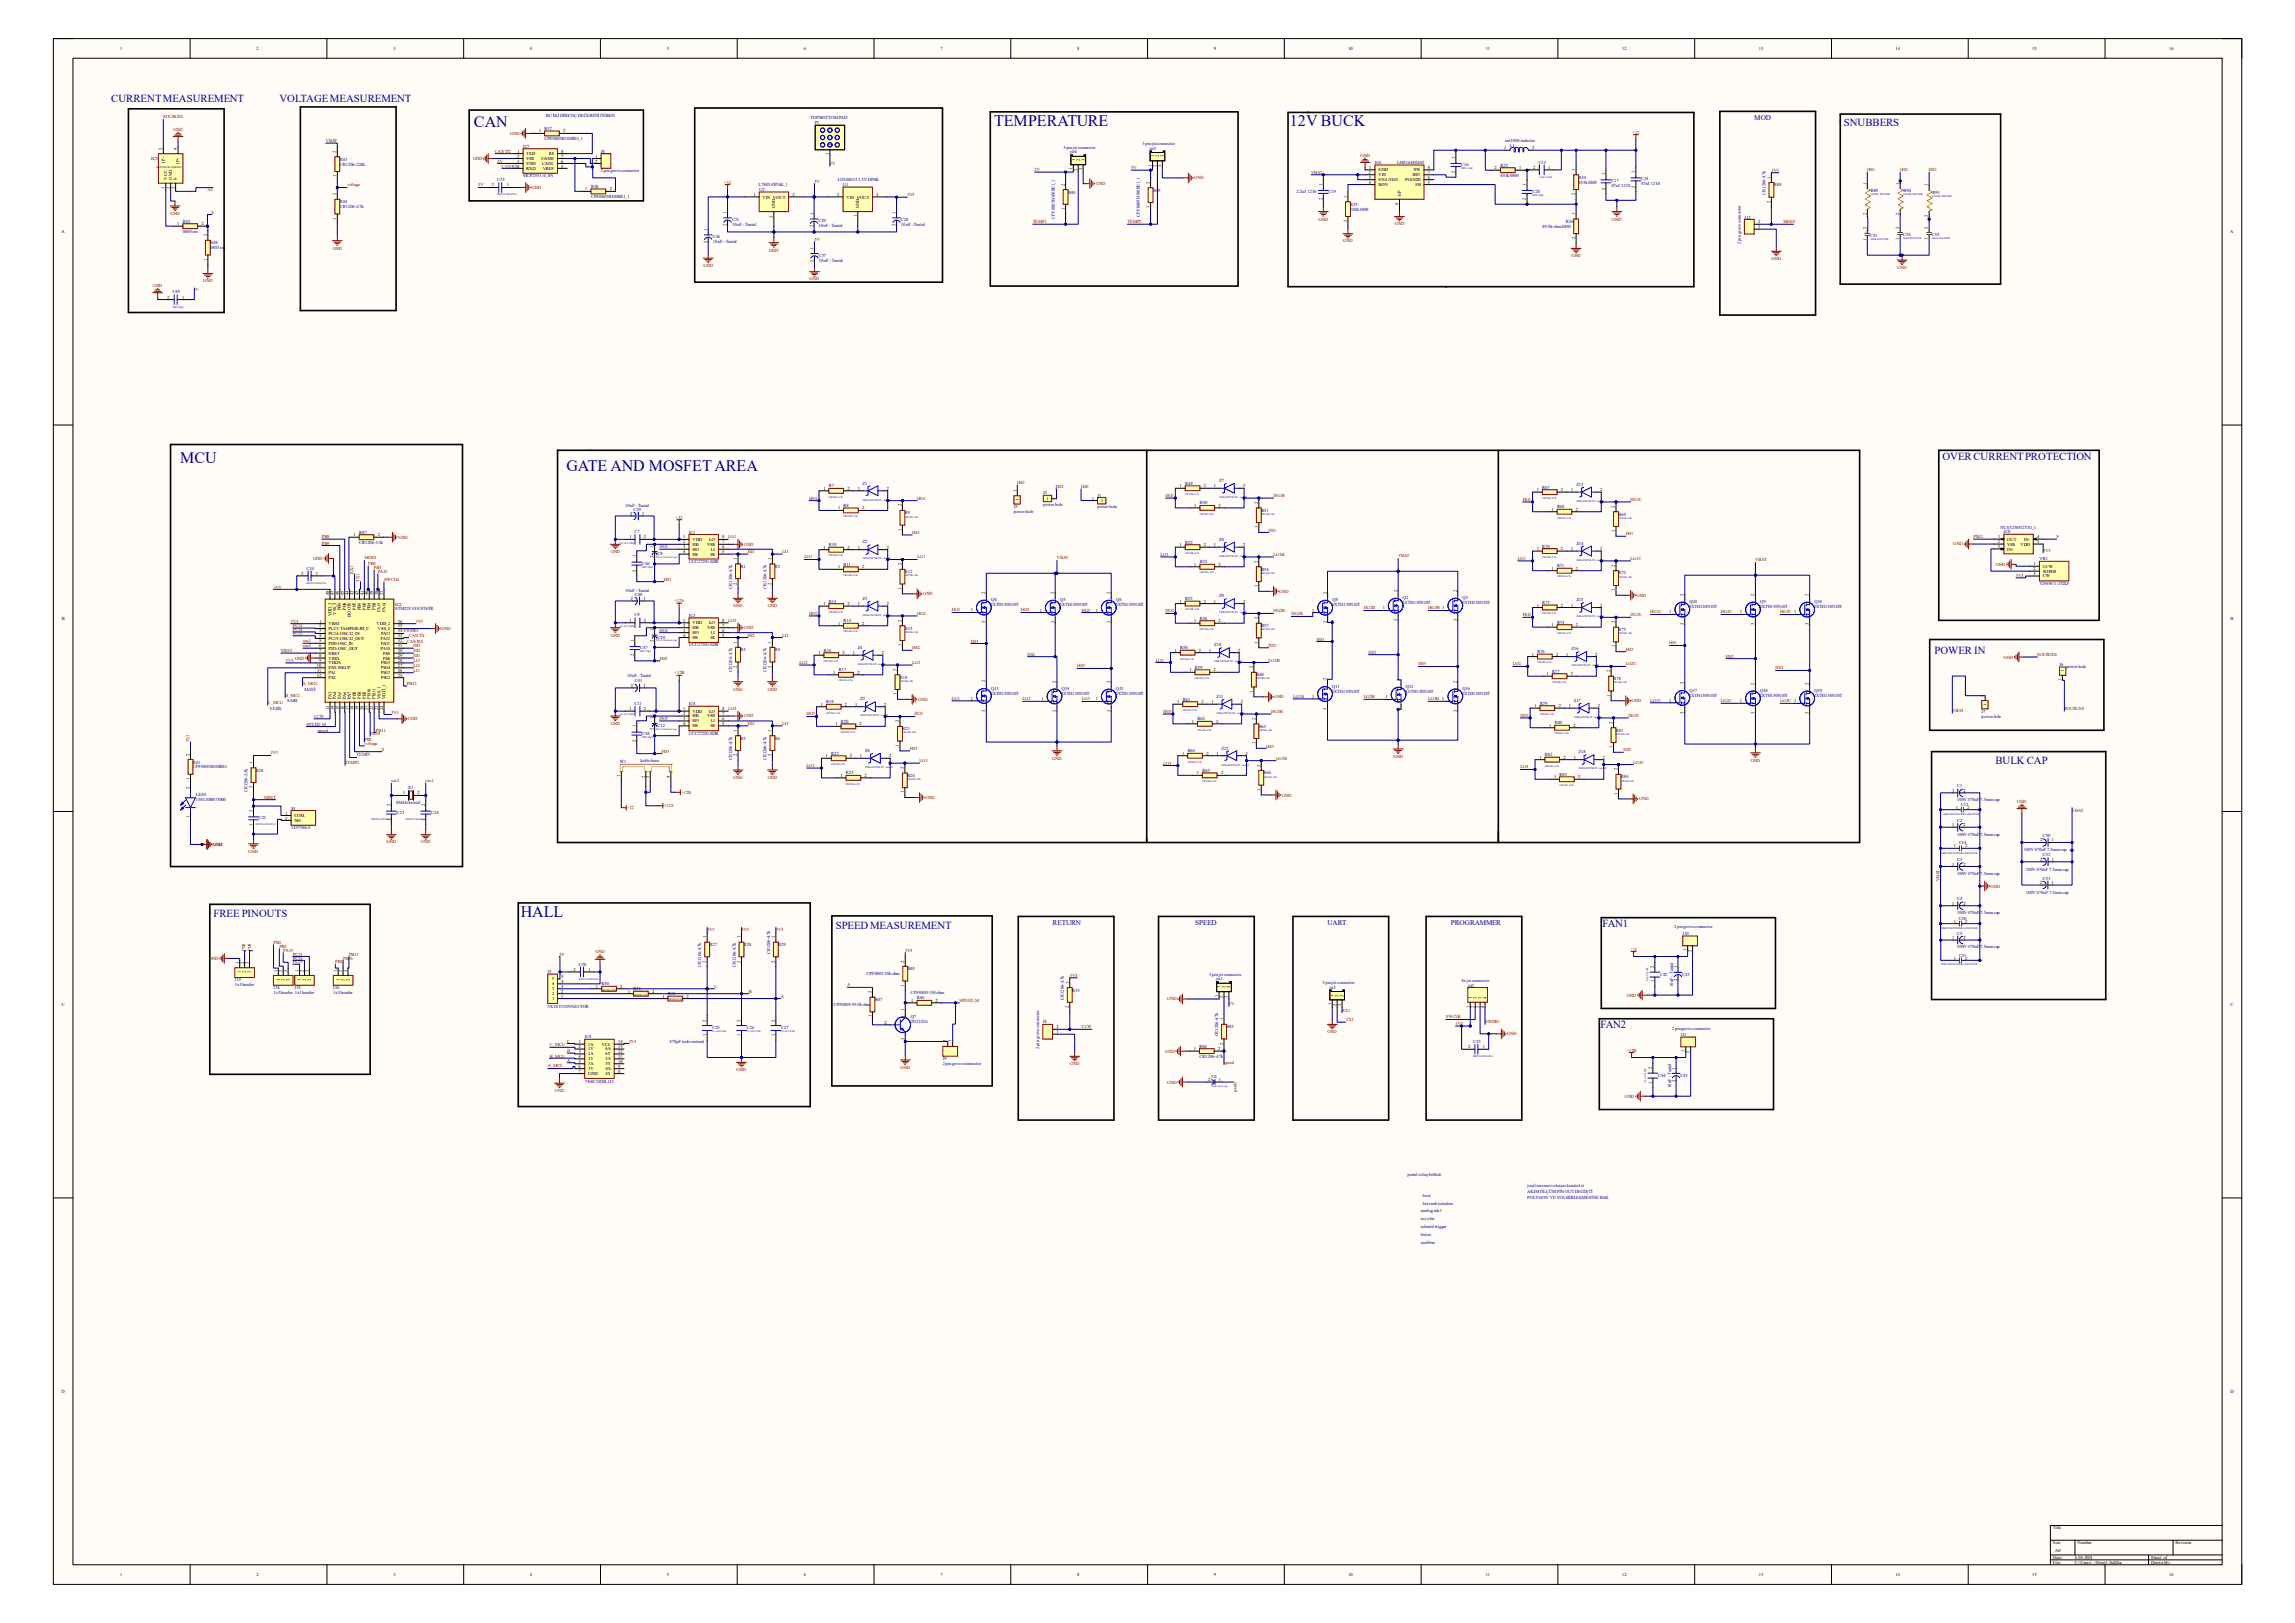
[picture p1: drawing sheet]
<svg xmlns="http://www.w3.org/2000/svg" width="297mm" height="210mm" viewBox="0 0 297 210" stroke-linecap="round" stroke-linejoin="round" font-family="sans-serif">
<defs><g id="words">
<g font-size="2.1" fill="#000080">
<text x="61.3" y="16.4">CAN</text>
<text x="128.7" y="16.3">TEMPERATURE</text>
<text x="166.9" y="16.3">12V BUCK</text>
<text x="23.3" y="59.9">MCU</text>
<text x="73.3" y="60.9">GATE AND MOSFET AREA</text>
<text x="67.4" y="118.6">HALL</text>
</g>
<g font-size="1.4" fill="#000080">
<text x="14.4" y="13.2">CURRENT MEASUREMENT</text>
<text x="36.2" y="13.2">VOLTAGE MEASUREMENT</text>
<text x="238.6" y="16.3">SNUBBERS</text>
<text x="251.4" y="59.6">OVER CURRENT PROTECTION</text>
<text x="250.4" y="84.7">POWER IN</text>
<text x="258.2" y="98.9">BULK CAP</text>
<text x="27.6" y="118.7">FREE PINOUTS</text>
<text x="207.4" y="120">FAN1</text>
<text x="108.2" y="120.2">SPEED MEASUREMENT</text>
<text x="207.1" y="133.1">FAN2</text>
</g>
<g font-size=".9" fill="#000080">
<text x="227" y="15.5">MOD</text>
<text x="136.2" y="119.7">RETURN</text>
<text x="154.7" y="119.7">SPEED</text>
<text x="171.8" y="119.7">UART</text>
<text x="187.7" y="119.7">PROGRAMMER</text>
</g>
<g font-size=".6">
<text x="15.5" y="6.4">1</text>
<text x="33.2" y="6.4">2</text>
<text x="50.9" y="6.4">3</text>
<text x="68.6" y="6.4">4</text>
<text x="86.3" y="6.4">5</text>
<text x="104" y="6.4">6</text>
<text x="121.7" y="6.4">7</text>
<text x="139.4" y="6.4">8</text>
<text x="157.1" y="6.4">9</text>
<text x="174.5" y="6.4">10</text>
<text x="192.3" y="6.4">11</text>
<text x="209.9" y="6.4">12</text>
<text x="227.6" y="6.4">13</text>
<text x="245.3" y="6.4">14</text>
<text x="263" y="6.4">15</text>
<text x="280.7" y="6.4">16</text>
<text x="69.8" y="17.1">1</text>
<text x="72.9" y="17.1">2</text>
<text x="21" y="19.4" transform="rotate(-90 21 19.4)">5</text>
<text x="21.3" y="21" transform="rotate(-90 21.3 21)">IP-</text>
<text x="21.6" y="23.2" transform="rotate(-90 21.6 23.2)">VCC</text>
<text x="22.3" y="23.2" transform="rotate(-90 22.3 23.2)">GND</text>
<text x="22.9" y="23.2" transform="rotate(-90 22.9 23.2)">S</text>
<text x="22.9" y="19.4" transform="rotate(-90 22.9 19.4)">4</text>
<text x="23.2" y="21.2" transform="rotate(-90 23.2 21.2)">IP+</text>
<text x="43.5" y="22.9" transform="rotate(-90 43.5 22.9)">1</text>
<text x="43.5" y="19.8" transform="rotate(-90 43.5 19.8)">2</text>
<text x="66.9" y="20.4">2</text>
<text x="66.9" y="21">3</text>
<text x="67" y="19.8">1</text>
<text x="68.1" y="20.1">TXD</text>
<text x="68.1" y="20.7">VSS</text>
<text x="68.1" y="21.3">VDD</text>
<text x="68.1" y="22">RXD</text>
<text x="70.1" y="20.7">CANH</text>
<text x="70.1" y="21.3">CANL</text>
<text x="70.2" y="22">VREF</text>
<text x="71" y="20.1">RS</text>
<text x="72.6" y="19.8">8</text>
<text x="72.6" y="20.4">7</text>
<text x="72.6" y="21">6</text>
<text x="72.6" y="21.7">5</text>
<text x="77" y="21">2</text>
<text x="77" y="20.4">1</text>
<text x="107.3" y="20.1" transform="rotate(-90 107.3 20.1)">1</text>
<text x="107.6" y="18.9" transform="rotate(-90 107.6 18.9)">1</text>
<text x="138.8" y="22.1" transform="rotate(-90 138.8 22.1)">1</text>
<text x="139.1" y="20.9" transform="rotate(-90 139.1 20.9)">1</text>
<text x="139.4" y="22.1" transform="rotate(-90 139.4 22.1)">2</text>
<text x="139.7" y="20.9" transform="rotate(-90 139.7 20.9)">2</text>
<text x="140" y="22.1" transform="rotate(-90 140 22.1)">3</text>
<text x="140.4" y="20.9" transform="rotate(-90 140.4 20.9)">3</text>
<text x="148.8" y="23.8" transform="rotate(-90 148.8 23.8)">2</text>
<text x="149" y="21.5" transform="rotate(-90 149 21.5)">1</text>
<text x="149.4" y="20.4" transform="rotate(-90 149.4 20.4)">1</text>
<text x="149.6" y="21.6" transform="rotate(-90 149.6 21.6)">2</text>
<text x="150" y="20.4" transform="rotate(-90 150 20.4)">2</text>
<text x="150.3" y="21.5" transform="rotate(-90 150.3 21.5)">3</text>
<text x="150.6" y="20.4" transform="rotate(-90 150.6 20.4)">3</text>
<text x="177.2" y="22.5">2</text>
<text x="177.2" y="23.1">3</text>
<text x="177.2" y="23.7">4</text>
<text x="177.2" y="21.8">1</text>
<text x="178.4" y="22.2">GND</text>
<text x="178.4" y="22.8">VIN</text>
<text x="178.4" y="23.5">EN/UVLO</text>
<text x="181.9" y="23.5">PGOOD</text>
<text x="182.8" y="22.8">BST</text>
<text x="183" y="22.2">SW</text>
<text x="184.8" y="21.8">8</text>
<text x="184.8" y="22.5">7</text>
<text x="184.8" y="23.1">6</text>
<text x="184.8" y="23.7">5</text>
<text x="188.3" y="22.4" transform="rotate(-90 188.3 22.4)">2</text>
<text x="188.3" y="20.5" transform="rotate(-90 188.3 20.5)">1</text>
<text x="193.4" y="21.9">2</text>
<text x="194.6" y="19.3">1</text>
<text x="196.6" y="21.9">1</text>
<text x="198.3" y="19.3">2</text>
<text x="198.4" y="21.8">2</text>
<text x="200.4" y="21.8">1</text>
<text x="203.8" y="22.1" transform="rotate(-90 203.8 22.1)">1</text>
<text x="207.7" y="22.6" transform="rotate(-90 207.7 22.6)">1</text>
<text x="211.6" y="22.4" transform="rotate(-90 211.6 22.4)">1</text>
<text x="229.1" y="23.1" transform="rotate(-90 229.1 23.1)">1</text>
<text x="241.6" y="23.9" transform="rotate(-90 241.6 23.9)">1</text>
<text x="245.8" y="23.9" transform="rotate(-90 245.8 23.9)">1</text>
<text x="21.3" y="24.4" transform="rotate(-90 21.3 24.4)">1</text>
<text x="22" y="24.5" transform="rotate(-90 22 24.5)">2</text>
<text x="22.6" y="24.5" transform="rotate(-90 22.6 24.5)">3</text>
<text x="22.9" y="29.1">1</text>
<text x="26.1" y="29.1">2</text>
<text x="43.5" y="28.4" transform="rotate(-90 43.5 28.4)">1</text>
<text x="43.5" y="25.3" transform="rotate(-90 43.5 25.3)">2</text>
<text x="63.7" y="24.1">2</text>
<text x="65.6" y="24.1">1</text>
<text x="75.7" y="24.6">1</text>
<text x="78.9" y="24.6">2</text>
<text x="91.5" y="29.9" transform="rotate(-90 91.5 29.9)">1</text>
<text x="94" y="29.3" transform="rotate(-90 94 29.3)">2</text>
<text x="94" y="27.7" transform="rotate(-90 94 27.7)">1</text>
<text x="97.5" y="25.4">1</text>
<text x="98.7" y="25.7">VIN VOUT</text>
<text x="100" y="28.2" transform="rotate(-90 100 28.2)">3</text>
<text x="100.3" y="26.9" transform="rotate(-90 100.3 26.9)">GND</text>
<text x="102.6" y="25.4">2</text>
<text x="105.2" y="29.4" transform="rotate(-90 105.2 29.4)">2</text>
<text x="105.2" y="27.8" transform="rotate(-90 105.2 27.8)">1</text>
<text x="108.3" y="25.4">2</text>
<text x="109.6" y="25.7">VIN VOUT</text>
<text x="110.9" y="28.1" transform="rotate(-90 110.9 28.1)">1</text>
<text x="111.2" y="26.9" transform="rotate(-90 111.2 26.9)">GND</text>
<text x="113.4" y="25.4">3</text>
<text x="115.9" y="29.3" transform="rotate(-90 115.9 29.3)">2</text>
<text x="115.9" y="27.7" transform="rotate(-90 115.9 27.7)">1</text>
<text x="137.8" y="27.2" transform="rotate(-90 137.8 27.2)">1</text>
<text x="137.8" y="24" transform="rotate(-90 137.8 24)">2</text>
<text x="148.8" y="26.9" transform="rotate(-90 148.8 26.9)">1</text>
<text x="171.2" y="25.9" transform="rotate(-90 171.2 25.9)">2</text>
<text x="171.2" y="24" transform="rotate(-90 171.2 24)">1</text>
<text x="174.3" y="28.8" transform="rotate(-90 174.3 28.8)">2</text>
<text x="174.3" y="25.6" transform="rotate(-90 174.3 25.6)">1</text>
<text x="178.4" y="24.1">RON</text>
<text x="181" y="26.5" transform="rotate(-90 181 26.5)">9</text>
<text x="181.3" y="25.4" transform="rotate(-90 181.3 25.4)">EP</text>
<text x="183.2" y="24.1">FB</text>
<text x="197.5" y="25.9" transform="rotate(-90 197.5 25.9)">2</text>
<text x="197.5" y="24" transform="rotate(-90 197.5 24)">1</text>
<text x="203.8" y="27.8" transform="rotate(-90 203.8 27.8)">1</text>
<text x="203.8" y="25.3" transform="rotate(-90 203.8 25.3)">2</text>
<text x="207.7" y="24.6" transform="rotate(-90 207.7 24.6)">2</text>
<text x="211.6" y="24.3" transform="rotate(-90 211.6 24.3)">2</text>
<text x="227.5" y="29.5">1</text>
<text x="227.5" y="28.9">2</text>
<text x="229.1" y="26.3" transform="rotate(-90 229.1 26.3)">2</text>
<text x="241.6" y="29.7" transform="rotate(-90 241.6 29.7)">2</text>
<text x="241.6" y="27.9" transform="rotate(-90 241.6 27.9)">2</text>
<text x="245.8" y="29.6" transform="rotate(-90 245.8 29.6)">2</text>
<text x="245.8" y="27.9" transform="rotate(-90 245.8 27.9)">2</text>
<text x="249.5" y="29.6" transform="rotate(-90 249.5 29.6)">2</text>
<text x="249.5" y="28.1" transform="rotate(-90 249.5 28.1)">2</text>
<text x="249.5" y="24.1" transform="rotate(-90 249.5 24.1)">1</text>
<text x="8" y="30.2">A</text>
<text x="26.8" y="33.7" transform="rotate(-90 26.8 33.7)">1</text>
<text x="26.8" y="30.6" transform="rotate(-90 26.8 30.6)">2</text>
<text x="91.5" y="31.5" transform="rotate(-90 91.5 31.5)">2</text>
<text x="105.3" y="33.9" transform="rotate(-90 105.3 33.9)">2</text>
<text x="105.3" y="32.3" transform="rotate(-90 105.3 32.3)">1</text>
<text x="203.8" y="31" transform="rotate(-90 203.8 31)">2</text>
<text x="241.6" y="31.2" transform="rotate(-90 241.6 31.2)">1</text>
<text x="245.8" y="31.1" transform="rotate(-90 245.8 31.1)">1</text>
<text x="249.5" y="31.1" transform="rotate(-90 249.5 31.1)">1</text>
<text x="288.6" y="30.2">A</text>
<text x="21.6" y="38.7">2</text>
<text x="23.6" y="38.7">1</text>
<text x="106.6" y="63.4">1</text>
<text x="108.5" y="65.9">1</text>
<text x="109.7" y="63.4">2</text>
<text x="111" y="63.4">1</text>
<text x="111.6" y="65.9">2</text>
<text x="114.8" y="63.4">2</text>
<text x="116.7" y="65.5" transform="rotate(-90 116.7 65.5)">2</text>
<text x="131.5" y="63.6" transform="rotate(-90 131.5 63.6)">1</text>
<text x="131.9" y="64.8" transform="rotate(-90 131.9 64.8)">1</text>
<text x="135.4" y="64.7">1</text>
<text x="136.6" y="64.4">1</text>
<text x="141.3" y="64.6">1</text>
<text x="142.5" y="65">1</text>
<text x="152.7" y="63.1">1</text>
<text x="154.6" y="65.6">1</text>
<text x="155.8" y="63.1">2</text>
<text x="157.1" y="63.1">1</text>
<text x="157.7" y="65.6">2</text>
<text x="160.9" y="63.1">2</text>
<text x="162.8" y="65.2" transform="rotate(-90 162.8 65.2)">2</text>
<text x="198.9" y="63.5">1</text>
<text x="202" y="63.5">2</text>
<text x="203.3" y="63.5">1</text>
<text x="207.1" y="63.5">2</text>
<text x="209" y="65.7" transform="rotate(-90 209 65.7)">2</text>
<text x="45.8" y="69.4">1</text>
<text x="48.9" y="69.4">2</text>
<text x="81.4" y="69.7">1</text>
<text x="81.5" y="66.6">2</text>
<text x="83.1" y="66.6">1</text>
<text x="83.3" y="69.7">2</text>
<text x="84.6" y="70.9" transform="rotate(-90 84.6 70.9)">1</text>
<text x="88.4" y="70.3">2</text>
<text x="88.4" y="71">3</text>
<text x="88.4" y="71.6">4</text>
<text x="88.4" y="69.7">1</text>
<text x="89.6" y="70">VDD</text>
<text x="89.6" y="70.6">HB</text>
<text x="89.6" y="71.2">HO</text>
<text x="89.6" y="71.9">HS</text>
<text x="91.5" y="70.6">VSS</text>
<text x="91.8" y="70">LO</text>
<text x="91.9" y="71.9">HI</text>
<text x="92" y="71.2">LI</text>
<text x="93.5" y="69.7">8</text>
<text x="93.5" y="70.3">7</text>
<text x="93.5" y="71">6</text>
<text x="93.5" y="71.6">5</text>
<text x="106.6" y="71">1</text>
<text x="109.7" y="71">2</text>
<text x="111" y="71">1</text>
<text x="114.8" y="71">2</text>
<text x="116.7" y="68.7" transform="rotate(-90 116.7 68.7)">1</text>
<text x="152.7" y="70.7">1</text>
<text x="155.8" y="70.7">2</text>
<text x="157.1" y="70.7">1</text>
<text x="160.9" y="70.7">2</text>
<text x="162.8" y="68.4" transform="rotate(-90 162.8 68.4)">1</text>
<text x="198.9" y="71.2">1</text>
<text x="200.8" y="66.1">1</text>
<text x="202" y="71.2">2</text>
<text x="203.3" y="71.2">1</text>
<text x="203.9" y="66.1">2</text>
<text x="207.1" y="71.2">2</text>
<text x="209" y="68.8" transform="rotate(-90 209 68.8)">1</text>
<text x="258.6" y="70.3">2</text>
<text x="258.6" y="70.9">3</text>
<text x="258.6" y="69.6">1</text>
<text x="259.8" y="70">OUT</text>
<text x="259.8" y="70.6">VSS</text>
<text x="259.8" y="71.2">IN+</text>
<text x="261.5" y="70.6">VDD</text>
<text x="261.9" y="70">IN-</text>
<text x="263.7" y="69.6">4</text>
<text x="263.7" y="70.3">5</text>
<text x="39" y="74.4">2</text>
<text x="40.9" y="74.4">1</text>
<text x="42.6" y="77" transform="rotate(-90 42.6 77)">48</text>
<text x="43.2" y="77" transform="rotate(-90 43.2 77)">47</text>
<text x="43.9" y="77" transform="rotate(-90 43.9 77)">46</text>
<text x="44.5" y="77" transform="rotate(-90 44.5 77)">45</text>
<text x="45.1" y="77" transform="rotate(-90 45.1 77)">44</text>
<text x="45.8" y="77" transform="rotate(-90 45.8 77)">43</text>
<text x="46.4" y="77" transform="rotate(-90 46.4 77)">42</text>
<text x="47" y="77" transform="rotate(-90 47 77)">41</text>
<text x="47.7" y="77" transform="rotate(-90 47.7 77)">40</text>
<text x="48.3" y="77" transform="rotate(-90 48.3 77)">39</text>
<text x="48.9" y="77" transform="rotate(-90 48.9 77)">38</text>
<text x="49.6" y="77" transform="rotate(-90 49.6 77)">37</text>
<text x="81.7" y="77.6">2</text>
<text x="82.3" y="74" transform="rotate(-90 82.3 74)">2</text>
<text x="82.3" y="72.1" transform="rotate(-90 82.3 72.1)">1</text>
<text x="83.3" y="77.6">1</text>
<text x="84.6" y="72.3" transform="rotate(-90 84.6 72.3)">2</text>
<text x="95.4" y="75.7" transform="rotate(-90 95.4 75.7)">2</text>
<text x="95.4" y="72.5" transform="rotate(-90 95.4 72.5)">1</text>
<text x="99.8" y="75.7" transform="rotate(-90 99.8 75.7)">2</text>
<text x="99.8" y="72.5" transform="rotate(-90 99.8 72.5)">1</text>
<text x="108.5" y="73.5">1</text>
<text x="111.6" y="73.5">2</text>
<text x="116.7" y="76.3" transform="rotate(-90 116.7 76.3)">1</text>
<text x="116.7" y="73.2" transform="rotate(-90 116.7 73.2)">2</text>
<text x="127.5" y="76.8" transform="rotate(-90 127.5 76.8)">2</text>
<text x="136.4" y="76.8" transform="rotate(-90 136.4 76.8)">2</text>
<text x="143.7" y="76.8" transform="rotate(-90 143.7 76.8)">2</text>
<text x="152.7" y="78">1</text>
<text x="154.6" y="73.2">1</text>
<text x="155.8" y="78">2</text>
<text x="157.1" y="78">1</text>
<text x="157.7" y="73.2">2</text>
<text x="160.9" y="78">2</text>
<text x="162.8" y="76" transform="rotate(-90 162.8 76)">1</text>
<text x="162.8" y="72.8" transform="rotate(-90 162.8 72.8)">2</text>
<text x="171.7" y="76.8" transform="rotate(-90 171.7 76.8)">2</text>
<text x="180.8" y="76.6" transform="rotate(-90 180.8 76.6)">2</text>
<text x="188.6" y="76.6" transform="rotate(-90 188.6 76.6)">2</text>
<text x="200.8" y="73.7">1</text>
<text x="203.9" y="73.7">2</text>
<text x="209" y="76.5" transform="rotate(-90 209 76.5)">1</text>
<text x="209" y="73.3" transform="rotate(-90 209 73.3)">2</text>
<text x="217.9" y="77.1" transform="rotate(-90 217.9 77.1)">2</text>
<text x="227" y="77.1" transform="rotate(-90 227 77.1)">2</text>
<text x="234.1" y="77.1" transform="rotate(-90 234.1 77.1)">2</text>
<text x="263.1" y="73.8">2</text>
<text x="263.2" y="73.2">1</text>
<text x="263.2" y="74.4">3</text>
<text x="264.4" y="73.4">CCW</text>
<text x="264.4" y="74.1">WIPER</text>
<text x="264.4" y="74.7">CW</text>
<text x="8" y="80.2">B</text>
<text x="41.3" y="81.2">2</text>
<text x="41.3" y="81.8">3</text>
<text x="41.3" y="82.5">4</text>
<text x="41.3" y="83.1">5</text>
<text x="41.3" y="83.7">6</text>
<text x="41.4" y="80.6">1</text>
<text x="42.5" y="80.9">VBAT</text>
<text x="42.5" y="81.5">PC13-TAMPER-RT_C</text>
<text x="42.5" y="82.2">PC14-OSC32_IN</text>
<text x="42.5" y="82.8">PC15-OSC32_OUT</text>
<text x="42.5" y="83.4">PD0-OSC_IN</text>
<text x="42.9" y="79.8" transform="rotate(-90 42.9 79.8)">VDD_3</text>
<text x="43.5" y="79.5" transform="rotate(-90 43.5 79.5)">VSS_3</text>
<text x="44.2" y="79" transform="rotate(-90 44.2 79)">PB9</text>
<text x="44.8" y="78.9" transform="rotate(-90 44.8 78.9)">PB8</text>
<text x="45.4" y="79.8" transform="rotate(-90 45.4 79.8)">BOOT0</text>
<text x="46.1" y="78.9" transform="rotate(-90 46.1 78.9)">PB7</text>
<text x="46.7" y="79" transform="rotate(-90 46.7 79)">PB6</text>
<text x="47.3" y="78.9" transform="rotate(-90 47.3 78.9)">PB5</text>
<text x="48" y="79" transform="rotate(-90 48 79)">PB4</text>
<text x="48.6" y="78.9" transform="rotate(-90 48.6 78.9)">PB3</text>
<text x="48.7" y="80.9">VDD_2</text>
<text x="48.9" y="81.5">VSS_2</text>
<text x="49.2" y="82.8">PA12</text>
<text x="49.2" y="79.3" transform="rotate(-90 49.2 79.3)">PA15</text>
<text x="49.3" y="82.2">PA13</text>
<text x="49.3" y="83.4">PA11</text>
<text x="49.9" y="79.3" transform="rotate(-90 49.9 79.3)">PA14</text>
<text x="51.5" y="80.6">36</text>
<text x="51.5" y="81.2">35</text>
<text x="51.5" y="81.8">34 SWDIO</text>
<text x="51.5" y="82.5">33</text>
<text x="51.5" y="83.1">32</text>
<text x="51.5" y="83.7">31</text>
<text x="81.4" y="80.5">1</text>
<text x="82" y="83" transform="rotate(-90 82 83)">1</text>
<text x="83.3" y="80.5">2</text>
<text x="84.6" y="83.1" transform="rotate(-90 84.6 83.1)">2</text>
<text x="84.6" y="81.7" transform="rotate(-90 84.6 81.7)">1</text>
<text x="88.4" y="81.1">2</text>
<text x="88.4" y="81.7">3</text>
<text x="88.4" y="82.4">4</text>
<text x="88.4" y="80.5">1</text>
<text x="89.6" y="80.8">VDD</text>
<text x="89.6" y="81.4">HB</text>
<text x="89.6" y="82">HO</text>
<text x="89.6" y="82.7">HS</text>
<text x="91.5" y="81.4">VSS</text>
<text x="91.8" y="80.8">LO</text>
<text x="91.9" y="82.7">HI</text>
<text x="92" y="82">LI</text>
<text x="93.5" y="80.5">8</text>
<text x="93.5" y="81.1">7</text>
<text x="93.5" y="81.7">6</text>
<text x="93.5" y="82.4">5</text>
<text x="95.4" y="83.3" transform="rotate(-90 95.4 83.3)">1</text>
<text x="99.8" y="83.3" transform="rotate(-90 99.8 83.3)">1</text>
<text x="106.6" y="78.3">1</text>
<text x="108.5" y="80.9">1</text>
<text x="109.7" y="78.3">2</text>
<text x="111" y="78.3">1</text>
<text x="111.6" y="80.9">2</text>
<text x="114.8" y="78.3">2</text>
<text x="116.7" y="83.6" transform="rotate(-90 116.7 83.6)">1</text>
<text x="116.7" y="80.5" transform="rotate(-90 116.7 80.5)">2</text>
<text x="125.6" y="79.1">1</text>
<text x="127.5" y="80.6" transform="rotate(-90 127.5 80.6)">3</text>
<text x="134.6" y="79.2">1</text>
<text x="136.4" y="80.6" transform="rotate(-90 136.4 80.6)">3</text>
<text x="141.8" y="79.2">1</text>
<text x="143.7" y="80.6" transform="rotate(-90 143.7 80.6)">3</text>
<text x="154.6" y="80.5">1</text>
<text x="157.7" y="80.5">2</text>
<text x="162.8" y="83.3" transform="rotate(-90 162.8 83.3)">1</text>
<text x="162.8" y="80.1" transform="rotate(-90 162.8 80.1)">2</text>
<text x="169.8" y="79.2">1</text>
<text x="171.7" y="80.6" transform="rotate(-90 171.7 80.6)">3</text>
<text x="178.9" y="78.9">1</text>
<text x="180.8" y="80.4" transform="rotate(-90 180.8 80.4)">3</text>
<text x="188.6" y="80.4" transform="rotate(-90 188.6 80.4)">3</text>
<text x="198.9" y="78.5">1</text>
<text x="200.8" y="81">1</text>
<text x="202" y="78.5">2</text>
<text x="203.3" y="78.5">1</text>
<text x="203.9" y="81">2</text>
<text x="207.1" y="78.5">2</text>
<text x="209" y="83.8" transform="rotate(-90 209 83.8)">1</text>
<text x="209" y="80.6" transform="rotate(-90 209 80.6)">2</text>
<text x="216" y="79.4">1</text>
<text x="217.9" y="80.9" transform="rotate(-90 217.9 80.9)">3</text>
<text x="225.2" y="79.4">1</text>
<text x="227" y="80.9" transform="rotate(-90 227 80.9)">3</text>
<text x="234.1" y="80.9" transform="rotate(-90 234.1 80.9)">3</text>
<text x="288.7" y="80.2">B</text>
<text x="41" y="86.3">10</text>
<text x="41" y="87.5">12</text>
<text x="41.1" y="86.9">11</text>
<text x="41.3" y="84.4">7</text>
<text x="41.3" y="85">8</text>
<text x="41.3" y="85.6">9</text>
<text x="42.5" y="84.1">PD1-OSC_OUT</text>
<text x="42.5" y="84.7">NRST</text>
<text x="42.5" y="85.3">VSSA</text>
<text x="42.5" y="86">VDDA</text>
<text x="42.5" y="86.6">PA0-WKUP</text>
<text x="42.5" y="87.2">PA1</text>
<text x="42.5" y="87.9">PA2</text>
<text x="49.2" y="84.1">PA10</text>
<text x="49.3" y="86">PB15</text>
<text x="49.3" y="86.6">PB14</text>
<text x="49.3" y="87.2">PB13</text>
<text x="49.3" y="87.9">PB12</text>
<text x="49.5" y="84.7">PA9</text>
<text x="49.5" y="85.3">PA8</text>
<text x="51.5" y="84.4">30</text>
<text x="51.5" y="85">29</text>
<text x="51.5" y="85.6">28</text>
<text x="51.5" y="86.3">27</text>
<text x="51.5" y="86.9">26</text>
<text x="51.5" y="87.5">25</text>
<text x="81.7" y="88.9">2</text>
<text x="82" y="84.9" transform="rotate(-90 82 84.9)">2</text>
<text x="83.3" y="88.9">1</text>
<text x="95.4" y="86.4" transform="rotate(-90 95.4 86.4)">2</text>
<text x="99.8" y="86.4" transform="rotate(-90 99.8 86.4)">2</text>
<text x="105.9" y="84.7">1</text>
<text x="107.8" y="87.2">1</text>
<text x="109.1" y="84.7">2</text>
<text x="110.4" y="84.7">1</text>
<text x="111" y="87.2">2</text>
<text x="114.1" y="84.7">2</text>
<text x="116" y="90" transform="rotate(-90 116 90)">1</text>
<text x="116" y="86.8" transform="rotate(-90 116 86.8)">2</text>
<text x="127.5" y="88.3" transform="rotate(-90 127.5 88.3)">2</text>
<text x="136.7" y="88.4" transform="rotate(-90 136.7 88.4)">2</text>
<text x="143.7" y="88.4" transform="rotate(-90 143.7 88.4)">2</text>
<text x="152" y="84.3">1</text>
<text x="153.9" y="86.9">1</text>
<text x="155.2" y="84.3">2</text>
<text x="156.5" y="84.3">1</text>
<text x="157.1" y="86.9">2</text>
<text x="160.2" y="84.3">2</text>
<text x="162.1" y="89.6" transform="rotate(-90 162.1 89.6)">1</text>
<text x="162.1" y="86.5" transform="rotate(-90 162.1 86.5)">2</text>
<text x="171.7" y="88" transform="rotate(-90 171.7 88)">2</text>
<text x="181.2" y="88.1" transform="rotate(-90 181.2 88.1)">2</text>
<text x="188.6" y="88.4" transform="rotate(-90 188.6 88.4)">2</text>
<text x="198.2" y="84.8">1</text>
<text x="200.2" y="87.4">1</text>
<text x="201.4" y="84.8">2</text>
<text x="202.7" y="84.8">1</text>
<text x="203.3" y="87.4">2</text>
<text x="206.5" y="84.8">2</text>
<text x="208.4" y="87" transform="rotate(-90 208.4 87)">2</text>
<text x="217.9" y="88.5" transform="rotate(-90 217.9 88.5)">2</text>
<text x="227" y="88.6" transform="rotate(-90 227 88.6)">2</text>
<text x="234.1" y="88.6" transform="rotate(-90 234.1 88.6)">2</text>
<text x="266.8" y="88.1" transform="rotate(-90 266.8 88.1)">1</text>
<text x="267.1" y="87" transform="rotate(-90 267.1 87)">1</text>
<text x="42.6" y="91.9" transform="rotate(-90 42.6 91.9)">13</text>
<text x="42.9" y="90.4" transform="rotate(-90 42.9 90.4)">PA3</text>
<text x="43.2" y="91.9" transform="rotate(-90 43.2 91.9)">14</text>
<text x="43.5" y="90.4" transform="rotate(-90 43.5 90.4)">PA4</text>
<text x="43.9" y="91.9" transform="rotate(-90 43.9 91.9)">15</text>
<text x="44.2" y="90.4" transform="rotate(-90 44.2 90.4)">PA5</text>
<text x="44.5" y="91.9" transform="rotate(-90 44.5 91.9)">16</text>
<text x="44.8" y="90.4" transform="rotate(-90 44.8 90.4)">PA6</text>
<text x="45.1" y="91.9" transform="rotate(-90 45.1 91.9)">17</text>
<text x="45.4" y="90.4" transform="rotate(-90 45.4 90.4)">PA7</text>
<text x="45.8" y="91.9" transform="rotate(-90 45.8 91.9)">18</text>
<text x="46.1" y="90.4" transform="rotate(-90 46.1 90.4)">PB0</text>
<text x="46.4" y="91.9" transform="rotate(-90 46.4 91.9)">19</text>
<text x="46.7" y="90.4" transform="rotate(-90 46.7 90.4)">PB1</text>
<text x="47" y="91.9" transform="rotate(-90 47 91.9)">20</text>
<text x="47.3" y="90.4" transform="rotate(-90 47.3 90.4)">PB2</text>
<text x="47.7" y="91.9" transform="rotate(-90 47.7 91.9)">21</text>
<text x="48" y="90.4" transform="rotate(-90 48 90.4)">PB10</text>
<text x="48.3" y="91.9" transform="rotate(-90 48.3 91.9)">22</text>
<text x="48.6" y="90.4" transform="rotate(-90 48.6 90.4)">PB11</text>
<text x="48.9" y="91.9" transform="rotate(-90 48.9 91.9)">23</text>
<text x="49.2" y="90.4" transform="rotate(-90 49.2 90.4)">VSS_1</text>
<text x="49.6" y="91.9" transform="rotate(-90 49.6 91.9)">24</text>
<text x="49.9" y="90.4" transform="rotate(-90 49.9 90.4)">VDD_1</text>
<text x="81.4" y="91.9">1</text>
<text x="82.3" y="94.1" transform="rotate(-90 82.3 94.1)">1</text>
<text x="83.3" y="91.9">2</text>
<text x="84.6" y="94.5" transform="rotate(-90 84.6 94.5)">2</text>
<text x="84.6" y="93.1" transform="rotate(-90 84.6 93.1)">1</text>
<text x="88.4" y="92.5">2</text>
<text x="88.4" y="93.2">3</text>
<text x="88.4" y="93.8">4</text>
<text x="88.4" y="91.9">1</text>
<text x="89.6" y="92.2">VDD</text>
<text x="89.6" y="92.8">HB</text>
<text x="89.6" y="93.5">HO</text>
<text x="89.6" y="94.1">HS</text>
<text x="91.5" y="92.8">VSS</text>
<text x="91.8" y="92.2">LO</text>
<text x="91.9" y="94.1">HI</text>
<text x="92" y="93.5">LI</text>
<text x="93.5" y="91.9">8</text>
<text x="93.5" y="92.5">7</text>
<text x="93.5" y="93.2">6</text>
<text x="93.5" y="93.8">5</text>
<text x="95.4" y="94.7" transform="rotate(-90 95.4 94.7)">1</text>
<text x="99.8" y="94.7" transform="rotate(-90 99.8 94.7)">1</text>
<text x="106.2" y="91.3">1</text>
<text x="108.1" y="93.9">1</text>
<text x="109.3" y="91.3">2</text>
<text x="110.7" y="91.3">1</text>
<text x="111.3" y="93.9">2</text>
<text x="114.4" y="91.3">2</text>
<text x="116.3" y="93.5" transform="rotate(-90 116.3 93.5)">2</text>
<text x="125.6" y="90.6">1</text>
<text x="127.5" y="92.1" transform="rotate(-90 127.5 92.1)">3</text>
<text x="134.8" y="90.6">1</text>
<text x="136.7" y="92.1" transform="rotate(-90 136.7 92.1)">3</text>
<text x="141.8" y="90.6">1</text>
<text x="143.7" y="92.2" transform="rotate(-90 143.7 92.2)">3</text>
<text x="152.4" y="91">1</text>
<text x="154.3" y="93.6">1</text>
<text x="155.5" y="91">2</text>
<text x="156.8" y="91">1</text>
<text x="157.4" y="93.6">2</text>
<text x="160.6" y="91">2</text>
<text x="162.5" y="93.1" transform="rotate(-90 162.5 93.1)">2</text>
<text x="169.8" y="90.3">1</text>
<text x="171.7" y="91.8" transform="rotate(-90 171.7 91.8)">3</text>
<text x="179.3" y="90.4">1</text>
<text x="181.2" y="91.9" transform="rotate(-90 181.2 91.9)">3</text>
<text x="188.6" y="92.1" transform="rotate(-90 188.6 92.1)">3</text>
<text x="198.6" y="91.5">1</text>
<text x="200.5" y="94">1</text>
<text x="201.7" y="91.5">2</text>
<text x="203" y="91.5">1</text>
<text x="203.6" y="94">2</text>
<text x="206.8" y="91.5">2</text>
<text x="208.4" y="90.1" transform="rotate(-90 208.4 90.1)">1</text>
<text x="208.7" y="93.6" transform="rotate(-90 208.7 93.6)">2</text>
<text x="216" y="90.8">1</text>
<text x="217.9" y="92.3" transform="rotate(-90 217.9 92.3)">3</text>
<text x="225.2" y="90.9">1</text>
<text x="227" y="92.4" transform="rotate(-90 227 92.4)">3</text>
<text x="234.1" y="92.4" transform="rotate(-90 234.1 92.4)">3</text>
<text x="256.8" y="90.1" transform="rotate(-90 256.8 90.1)">1</text>
<text x="257.1" y="91.3" transform="rotate(-90 257.1 91.3)">1</text>
<text x="24.5" y="100.9" transform="rotate(-90 24.5 100.9)">1</text>
<text x="24.5" y="97.8" transform="rotate(-90 24.5 97.8)">2</text>
<text x="32.7" y="98.9" transform="rotate(-90 32.7 98.9)">1</text>
<text x="80.3" y="100.6" transform="rotate(-90 80.3 100.6)">1</text>
<text x="82.3" y="96" transform="rotate(-90 82.3 96)">2</text>
<text x="83.4" y="100.6" transform="rotate(-90 83.4 100.6)">2</text>
<text x="84" y="100.6" transform="rotate(-90 84 100.6)">3</text>
<text x="86.7" y="100.6" transform="rotate(-90 86.7 100.6)">4</text>
<text x="95.4" y="97.9" transform="rotate(-90 95.4 97.9)">2</text>
<text x="99.8" y="97.9" transform="rotate(-90 99.8 97.9)">2</text>
<text x="106.8" y="98">1</text>
<text x="108.8" y="100.5">1</text>
<text x="110" y="98">2</text>
<text x="111.3" y="98">1</text>
<text x="111.9" y="100.5">2</text>
<text x="115.1" y="98">2</text>
<text x="116.3" y="96.6" transform="rotate(-90 116.3 96.6)">1</text>
<text x="117" y="99.5" transform="rotate(-90 117 99.5)">2</text>
<text x="153" y="97.7">1</text>
<text x="154.9" y="100.2">1</text>
<text x="156.1" y="97.7">2</text>
<text x="157.4" y="97.7">1</text>
<text x="158" y="100.2">2</text>
<text x="161.2" y="97.7">2</text>
<text x="162.5" y="96.3" transform="rotate(-90 162.5 96.3)">1</text>
<text x="163.1" y="99.2" transform="rotate(-90 163.1 99.2)">2</text>
<text x="199.2" y="98.2">1</text>
<text x="201.1" y="100.7">1</text>
<text x="202.4" y="98.2">2</text>
<text x="203.7" y="98.2">1</text>
<text x="204.3" y="100.7">2</text>
<text x="207.4" y="98.2">2</text>
<text x="208.7" y="96.8" transform="rotate(-90 208.7 96.8)">1</text>
<text x="209.3" y="99.7" transform="rotate(-90 209.3 99.7)">2</text>
<text x="24.5" y="105.9" transform="rotate(-90 24.5 105.9)">1</text>
<text x="24.5" y="102.1" transform="rotate(-90 24.5 102.1)">2</text>
<text x="32.7" y="106.9" transform="rotate(-90 32.7 106.9)">1</text>
<text x="32.7" y="105.1" transform="rotate(-90 32.7 105.1)">2</text>
<text x="32.7" y="102" transform="rotate(-90 32.7 102)">2</text>
<text x="36.9" y="106">2</text>
<text x="37" y="105.4">1</text>
<text x="38.1" y="105.7">COM</text>
<text x="38.1" y="106.3">NO</text>
<text x="50.5" y="106.2" transform="rotate(-90 50.5 106.2)">1</text>
<text x="50.5" y="104.3" transform="rotate(-90 50.5 104.3)">2</text>
<text x="52.2" y="102.8">1</text>
<text x="54" y="102.8">2</text>
<text x="55" y="106.2" transform="rotate(-90 55 106.2)">1</text>
<text x="55" y="104.3" transform="rotate(-90 55 104.3)">2</text>
<text x="117" y="102.7" transform="rotate(-90 117 102.7)">1</text>
<text x="163.1" y="102.3" transform="rotate(-90 163.1 102.3)">1</text>
<text x="209.3" y="102.8" transform="rotate(-90 209.3 102.8)">1</text>
<text x="252.6" y="106.9">1</text>
<text x="252.6" y="102.5">1</text>
<text x="253.1" y="104.6">1</text>
<text x="254.1" y="106.9">2</text>
<text x="254.1" y="102.5">2</text>
<text x="254.6" y="104.6">2</text>
<text x="252.6" y="112">1</text>
<text x="252.9" y="109.6">1</text>
<text x="254.1" y="112">2</text>
<text x="254.3" y="109.6">2</text>
<text x="264" y="111.4">2</text>
<text x="264" y="108.9">2</text>
<text x="265.6" y="111.4">1</text>
<text x="265.6" y="108.9">1</text>
<text x="252.6" y="117.1">1</text>
<text x="252.9" y="119.4">1</text>
<text x="254.1" y="117.1">2</text>
<text x="254.3" y="119.4">2</text>
<text x="264" y="114.4">2</text>
<text x="265.5" y="114.4">1</text>
<text x="30.9" y="124.7" transform="rotate(-90 30.9 124.7)">1</text>
<text x="31.2" y="125.9" transform="rotate(-90 31.2 125.9)">1</text>
<text x="31.5" y="124.7" transform="rotate(-90 31.5 124.7)">2</text>
<text x="31.8" y="125.9" transform="rotate(-90 31.8 125.9)">2</text>
<text x="32.2" y="124.7" transform="rotate(-90 32.2 124.7)">3</text>
<text x="32.5" y="125.9" transform="rotate(-90 32.5 125.9)">3</text>
<text x="35.9" y="125.7" transform="rotate(-90 35.9 125.7)">1</text>
<text x="36.5" y="125.7" transform="rotate(-90 36.5 125.7)">2</text>
<text x="37.2" y="125.7" transform="rotate(-90 37.2 125.7)">3</text>
<text x="38.7" y="125.7" transform="rotate(-90 38.7 125.7)">1</text>
<text x="39.3" y="125.7" transform="rotate(-90 39.3 125.7)">2</text>
<text x="39.9" y="125.7" transform="rotate(-90 39.9 125.7)">3</text>
<text x="43.6" y="125.7" transform="rotate(-90 43.6 125.7)">1</text>
<text x="44.3" y="125.7" transform="rotate(-90 44.3 125.7)">2</text>
<text x="44.9" y="125.7" transform="rotate(-90 44.9 125.7)">3</text>
<text x="74.2" y="125.6">2</text>
<text x="76.2" y="125.6">1</text>
<text x="91.4" y="124.6" transform="rotate(-90 91.4 124.6)">2</text>
<text x="91.4" y="121.4" transform="rotate(-90 91.4 121.4)">1</text>
<text x="95.8" y="124.6" transform="rotate(-90 95.8 124.6)">2</text>
<text x="95.8" y="121.4" transform="rotate(-90 95.8 121.4)">1</text>
<text x="100.3" y="124.6" transform="rotate(-90 100.3 124.6)">2</text>
<text x="100.3" y="121.4" transform="rotate(-90 100.3 121.4)">1</text>
<text x="117" y="124.6" transform="rotate(-90 117 124.6)">2</text>
<text x="214" y="125.3" transform="rotate(-90 214 125.3)">2</text>
<text x="217" y="125.3" transform="rotate(-90 217 125.3)">1</text>
<text x="218.3" y="123.1" transform="rotate(-90 218.3 123.1)">1</text>
<text x="218.9" y="123.2" transform="rotate(-90 218.9 123.2)">2</text>
<text x="252.6" y="121.5">1</text>
<text x="252.9" y="124.2">1</text>
<text x="254.1" y="121.5">2</text>
<text x="254.3" y="124.2">2</text>
<text x="8" y="130.2">C</text>
<text x="36.2" y="126.9" transform="rotate(-90 36.2 126.9)">1</text>
<text x="36.8" y="126.9" transform="rotate(-90 36.8 126.9)">2</text>
<text x="37.5" y="126.9" transform="rotate(-90 37.5 126.9)">3</text>
<text x="38.9" y="126.9" transform="rotate(-90 38.9 126.9)">1</text>
<text x="39.6" y="126.9" transform="rotate(-90 39.6 126.9)">2</text>
<text x="40.2" y="126.9" transform="rotate(-90 40.2 126.9)">3</text>
<text x="43.9" y="126.9" transform="rotate(-90 43.9 126.9)">1</text>
<text x="44.6" y="126.9" transform="rotate(-90 44.6 126.9)">2</text>
<text x="45.2" y="126.9" transform="rotate(-90 45.2 126.9)">3</text>
<text x="71.5" y="128.8">2</text>
<text x="71.5" y="128.1">3</text>
<text x="71.5" y="127.5">4</text>
<text x="71.5" y="126.9">5</text>
<text x="71.5" y="129.4">1</text>
<text x="72.6" y="129.1">1</text>
<text x="72.6" y="128.5">2</text>
<text x="72.6" y="127.8">3</text>
<text x="72.6" y="127.2">4</text>
<text x="72.6" y="126.6">5</text>
<text x="77.1" y="127.8">1</text>
<text x="80.3" y="127.8">2</text>
<text x="81.3" y="128.5">1</text>
<text x="84.4" y="128.5">2</text>
<text x="85.7" y="129.1">1</text>
<text x="88.9" y="129.1">2</text>
<text x="112.8" y="131.7" transform="rotate(-90 112.8 131.7)">1</text>
<text x="112.8" y="128.5" transform="rotate(-90 112.8 128.5)">2</text>
<text x="117" y="130.9" transform="rotate(-90 117 130.9)">1</text>
<text x="117" y="127.7" transform="rotate(-90 117 127.7)">1</text>
<text x="117.9" y="129.7">1</text>
<text x="121.1" y="129.7">2</text>
<text x="138.3" y="130.5" transform="rotate(-90 138.3 130.5)">2</text>
<text x="138.3" y="127.3" transform="rotate(-90 138.3 127.3)">1</text>
<text x="157.7" y="129" transform="rotate(-90 157.7 129)">1</text>
<text x="157.9" y="127.9" transform="rotate(-90 157.9 127.9)">1</text>
<text x="158.3" y="129.1" transform="rotate(-90 158.3 129.1)">2</text>
<text x="158.6" y="127.9" transform="rotate(-90 158.6 127.9)">2</text>
<text x="158.9" y="129.1" transform="rotate(-90 158.9 129.1)">3</text>
<text x="159.2" y="127.9" transform="rotate(-90 159.2 127.9)">3</text>
<text x="172.3" y="130.1" transform="rotate(-90 172.3 130.1)">1</text>
<text x="172.6" y="129" transform="rotate(-90 172.6 129)">1</text>
<text x="172.9" y="130.1" transform="rotate(-90 172.9 130.1)">2</text>
<text x="173.2" y="129" transform="rotate(-90 173.2 129)">2</text>
<text x="173.6" y="130.1" transform="rotate(-90 173.6 130.1)">3</text>
<text x="173.9" y="129" transform="rotate(-90 173.9 129)">3</text>
<text x="190.2" y="130.4" transform="rotate(-90 190.2 130.4)">1</text>
<text x="190.5" y="129.3" transform="rotate(-90 190.5 129.3)">1</text>
<text x="190.8" y="130.5" transform="rotate(-90 190.8 130.5)">2</text>
<text x="191.1" y="129.3" transform="rotate(-90 191.1 129.3)">2</text>
<text x="191.4" y="130.4" transform="rotate(-90 191.4 130.4)">3</text>
<text x="191.7" y="129.3" transform="rotate(-90 191.7 129.3)">3</text>
<text x="192.1" y="130.5" transform="rotate(-90 192.1 130.5)">4</text>
<text x="192.4" y="129.3" transform="rotate(-90 192.4 129.3)">4</text>
<text x="214" y="127.1" transform="rotate(-90 214 127.1)">1</text>
<text x="217" y="126.9" transform="rotate(-90 217 126.9)">2</text>
<text x="288.7" y="130.2">C</text>
<text x="74.9" y="135.6">2</text>
<text x="74.9" y="136.9">4</text>
<text x="74.9" y="135">1</text>
<text x="74.9" y="136.3">3</text>
<text x="74.9" y="137.5">5</text>
<text x="76.1" y="135.3">1A</text>
<text x="76.1" y="135.9">1Y</text>
<text x="76.1" y="136.6">2A</text>
<text x="76.1" y="137.2">2Y</text>
<text x="76.1" y="137.8">3A</text>
<text x="77.9" y="135.3">VCC</text>
<text x="78.4" y="135.9">6A</text>
<text x="78.4" y="136.6">6Y</text>
<text x="78.4" y="137.2">5A</text>
<text x="78.4" y="137.8">5Y</text>
<text x="80" y="135">14</text>
<text x="80" y="135.6">13</text>
<text x="80" y="136.3">12</text>
<text x="80" y="136.9">11</text>
<text x="80" y="137.5">10</text>
<text x="91.4" y="134.1" transform="rotate(-90 91.4 134.1)">1</text>
<text x="91.4" y="132.2" transform="rotate(-90 91.4 132.2)">2</text>
<text x="95.8" y="134.1" transform="rotate(-90 95.8 134.1)">1</text>
<text x="95.8" y="132.2" transform="rotate(-90 95.8 132.2)">2</text>
<text x="100.3" y="134.1" transform="rotate(-90 100.3 134.1)">1</text>
<text x="100.3" y="132.2" transform="rotate(-90 100.3 132.2)">2</text>
<text x="114.5" y="132.5">2</text>
<text x="117" y="134.6" transform="rotate(-90 117 134.6)">3</text>
<text x="122.5" y="134.9" transform="rotate(-90 122.5 134.9)">2</text>
<text x="123.1" y="134.9" transform="rotate(-90 123.1 134.9)">1</text>
<text x="136.7" y="133.7">1</text>
<text x="136.7" y="133.1">2</text>
<text x="154.5" y="135.9">1</text>
<text x="157.6" y="135.9">2</text>
<text x="158.3" y="135.2" transform="rotate(-90 158.3 135.2)">2</text>
<text x="158.3" y="132" transform="rotate(-90 158.3 132)">1</text>
<text x="190" y="135.6">2</text>
<text x="191.9" y="135.6">1</text>
<text x="218" y="136.2" transform="rotate(-90 218 136.2)">1</text>
<text x="218.7" y="136.2" transform="rotate(-90 218.7 136.2)">2</text>
<text x="74.9" y="138.2">6</text>
<text x="74.9" y="138.8">7</text>
<text x="76.1" y="138.5">3Y</text>
<text x="76.1" y="139.1">GND</text>
<text x="78.4" y="138.5">4A</text>
<text x="78.4" y="139.1">4Y</text>
<text x="80" y="138.2">9</text>
<text x="80" y="138.8">8</text>
<text x="156.3" y="139.9">2</text>
<text x="157.7" y="139.9">1</text>
<text x="213.8" y="140.2" transform="rotate(-90 213.8 140.2)">1</text>
<text x="213.8" y="138.4" transform="rotate(-90 213.8 138.4)">2</text>
<text x="216.8" y="140" transform="rotate(-90 216.8 140)">2</text>
<text x="216.8" y="138.4" transform="rotate(-90 216.8 138.4)">1</text>
<text x="8" y="180.2">D</text>
<text x="288.7" y="180.2">D</text>
<text x="265.7" y="197.9">Title</text>
<text x="15.5" y="204">1</text>
<text x="33.2" y="204">2</text>
<text x="50.9" y="204">3</text>
<text x="68.6" y="204">4</text>
<text x="86.3" y="204">5</text>
<text x="104" y="204">6</text>
<text x="121.7" y="204">7</text>
<text x="139.4" y="204">8</text>
<text x="157.1" y="204">9</text>
<text x="174.5" y="204">10</text>
<text x="192.3" y="204">11</text>
<text x="209.9" y="204">12</text>
<text x="227.6" y="204">13</text>
<text x="245.3" y="204">14</text>
<text x="263" y="204">15</text>
<text x="265.7" y="199.8">Size</text>
<text x="265.7" y="201.7">Date:</text>
<text x="265.7" y="202.4">File:</text>
<text x="266" y="200.8">A0</text>
<text x="268.5" y="202.4">C:\Users\..\Sheet1.SchDoc</text>
<text x="268.5" y="201.7">8.04.2024</text>
<text x="268.9" y="199.8">Number</text>
<text x="278.4" y="201.7">Sheet of</text>
<text x="278.4" y="202.4">Drawn By:</text>
<text x="280.7" y="204">16</text>
<text x="281.6" y="199.8">Revision</text>
</g>
<g font-size=".6" fill="#800000">
<text x="21.1" y="15.3">SOURCES</text>
<text x="22.4" y="16.9">GND</text>
<text x="66" y="17.4">GND</text>
<text x="211.3" y="17.3">+12</text>
<text x="42.2" y="18.4">VBAT</text>
<text x="61.2" y="20.7">GND</text>
<text x="64.1" y="19.8">CAN TX</text>
<text x="64.4" y="21">5V</text>
<text x="64.9" y="21.7">CAN RX4</text>
<text x="93.7" y="23.7">+12</text>
<text x="105.4" y="23.6">5V</text>
<text x="107.4" y="21.4">5V</text>
<text x="133.9" y="22.1">5V</text>
<text x="141.8" y="24">GND</text>
<text x="146.4" y="21.9">5V</text>
<text x="154.6" y="23.2">GND</text>
<text x="169.7" y="22.5">VBAT</text>
<text x="176.1" y="20.3">GND</text>
<text x="229.3" y="22.2">3V3</text>
<text x="241.6" y="22.1">HS1</text>
<text x="245.9" y="22.1">HS2</text>
<text x="249.6" y="22.1">HS3</text>
<text x="22.1" y="27.8">GND</text>
<text x="27.4" y="27.6">S</text>
<text x="27.6" y="24.4" transform="rotate(-180 27.6 24.4)">5V</text>
<text x="44.9" y="24.1">voltage</text>
<text x="61.9" y="24.1">5V</text>
<text x="68.8" y="24.5">GND</text>
<text x="117.4" y="25.4">3V3</text>
<text x="133.6" y="28.9">TEMP1</text>
<text x="145.9" y="28.9">TEMP2</text>
<text x="170.6" y="28.5">GND</text>
<text x="180.5" y="29.2">GND</text>
<text x="208.6" y="28.5">GND</text>
<text x="230.8" y="28.9">MOD1</text>
<text x="43.1" y="32.3">GND</text>
<text x="91.1" y="34.5">GND</text>
<text x="99.5" y="32.6">GND</text>
<text x="105.4" y="31.2">5V</text>
<text x="173.8" y="31.4">GND</text>
<text x="203.4" y="33.3">GND</text>
<text x="229.3" y="33.7">GND</text>
<text x="245.5" y="34.8">GND</text>
<text x="19.8" y="37.1">GND</text>
<text x="25.3" y="37.3" transform="rotate(90 25.3 37.3)">S</text>
<text x="26.3" y="36.5">GND</text>
<text x="104.8" y="36.3">GND</text>
<text x="104.7" y="64.6">HO1</text>
<text x="118.7" y="64.6">HG1</text>
<text x="131.7" y="62.7">HS1</text>
<text x="136.7" y="63.2">HS2</text>
<text x="139.9" y="63.2">HS3</text>
<text x="150.8" y="64.3">HO1</text>
<text x="164.8" y="64.3">HG1B</text>
<text x="197.1" y="64.8">HO1</text>
<text x="211" y="64.8">HG1C</text>
<text x="41.7" y="70.5">PB9</text>
<text x="41.7" y="69.6">PB8</text>
<text x="51.6" y="69.7">GND</text>
<text x="79" y="71.6">GND</text>
<text x="85.3" y="71">HO1</text>
<text x="87.5" y="67.1">+12</text>
<text x="94.2" y="69.7">LO1</text>
<text x="96.3" y="70.6">GND</text>
<text x="96.8" y="71.6">HI1</text>
<text x="101.2" y="71.6">LI1</text>
<text x="118.1" y="69.1">HS1</text>
<text x="150.2" y="72">LO1</text>
<text x="164.2" y="68.8">HS1</text>
<text x="164.8" y="72">LG1B</text>
<text x="210.4" y="69.3">HS1</text>
<text x="252.8" y="70.6">GND</text>
<text x="255.4" y="69.6">PB12</text>
<text x="264.4" y="71.4">3V3</text>
<text x="266.1" y="69.6">S</text>
<text x="35.4" y="76.2">3V3</text>
<text x="40.5" y="72.5">GND</text>
<text x="45.8" y="74.3" transform="rotate(-90 45.8 74.3)">RX1</text>
<text x="46.5" y="75.3" transform="rotate(-90 46.5 75.3)">TX1</text>
<text x="47.2" y="72.4">MOD1</text>
<text x="47.7" y="73.2">PB4</text>
<text x="48.4" y="73.7">PB3</text>
<text x="48.9" y="74.1">PA15</text>
<text x="49.7" y="75.2">SWCLK</text>
<text x="85.9" y="75.1">HS1</text>
<text x="87.2" y="77.9">+12A</text>
<text x="104.1" y="72.3">LO1</text>
<text x="118.7" y="72.3">LG1</text>
<text x="119.5" y="77">GND</text>
<text x="136.8" y="72.4">VBAT</text>
<text x="165.6" y="76.7">GND</text>
<text x="180.9" y="72.1">VBAT</text>
<text x="196.4" y="72.4">LO1</text>
<text x="211" y="72.4">LG1C</text>
<text x="211.8" y="77.2">GND</text>
<text x="227.2" y="72.6">VBAT</text>
<text x="258.3" y="73.2">GND</text>
<text x="260.9" y="74.6">3V3</text>
<text x="37.6" y="80.6">3V3</text>
<text x="37.9" y="81.2">PC13</text>
<text x="37.9" y="81.7">PC14</text>
<text x="37.9" y="82.1">PC15</text>
<text x="39.2" y="83.1">osc1</text>
<text x="39.2" y="83.7">osc2</text>
<text x="52.7" y="83.1">CAN RX</text>
<text x="52.9" y="82.4">CAN TX</text>
<text x="53.5" y="83.7">HI3</text>
<text x="53.8" y="80.6">3V3</text>
<text x="57.1" y="81.5">GND</text>
<text x="79" y="82.4">GND</text>
<text x="85.3" y="81.7">HO2</text>
<text x="94.2" y="80.5">LO2</text>
<text x="94.9" y="78.6">GND</text>
<text x="96.3" y="81.4">GND</text>
<text x="96.8" y="82.4">HI2</text>
<text x="99.4" y="78.6">GND</text>
<text x="101.2" y="82.4">LI2</text>
<text x="104.7" y="79.6">HO2</text>
<text x="118.7" y="79.6">HG2</text>
<text x="123.2" y="79.1">HG1</text>
<text x="125.6" y="83.1">HS1</text>
<text x="132.1" y="79.1">HG2</text>
<text x="140" y="79.2">HG3</text>
<text x="150.8" y="79.2">HO2</text>
<text x="164.2" y="83.7">HS2</text>
<text x="164.8" y="79.2">HG2B</text>
<text x="167.1" y="79.6">HG1B</text>
<text x="170.4" y="82.9">HS1</text>
<text x="176.5" y="78.9">HG2B</text>
<text x="184.8" y="78.9">HG3B 1</text>
<text x="197.1" y="79.8">HO2</text>
<text x="211" y="79.8">HG2C</text>
<text x="213.6" y="79.4">HG1C</text>
<text x="216" y="83.4">HS1</text>
<text x="222.7" y="79.4">HG2C</text>
<text x="230.4" y="79.4">HG3C 1</text>
<text x="36.4" y="84.4">NRST</text>
<text x="37" y="85.6">3V3</text>
<text x="38.2" y="85.3">GND</text>
<text x="39.2" y="88.6">A_MCU</text>
<text x="52.7" y="88.6">PB12</text>
<text x="53.5" y="86.9">LI1</text>
<text x="53.5" y="86.3">LI2</text>
<text x="53.5" y="85.6">LI3</text>
<text x="53.5" y="85">HI1</text>
<text x="53.5" y="84.4">HI2</text>
<text x="85.4" y="85.4">HS2</text>
<text x="87.3" y="87.2">+12B</text>
<text x="94.9" y="89.4">GND</text>
<text x="99.4" y="89.4">GND</text>
<text x="103.5" y="85.9">LO2</text>
<text x="118.1" y="84">HS2</text>
<text x="118.1" y="85.9">LG2</text>
<text x="133" y="84.8">HS2</text>
<text x="139.4" y="86.4">HS3</text>
<text x="149.6" y="85.6">LO2</text>
<text x="164.2" y="85.6">LG2B</text>
<text x="177.1" y="84.6">HS2</text>
<text x="183.6" y="86.1">HS3</text>
<text x="195.8" y="86.1">LO2</text>
<text x="210.4" y="84.2">HS2</text>
<text x="210.4" y="86.1">LG2C</text>
<text x="223.4" y="85.1">HS2</text>
<text x="229.8" y="86.6">HS3</text>
<text x="259.3" y="85.2">GND</text>
<text x="263.7" y="84.9">SOURCES</text>
<text x="34.7" y="91.1">C_MCU</text>
<text x="36.9" y="90.1">B_MCU</text>
<text x="39.7" y="93.9">SPEED_M</text>
<text x="40.6" y="92.9">CCW</text>
<text x="41.1" y="94.7">speed</text>
<text x="47.2" y="95.9">PB2</text>
<text x="47.9" y="95.2">PB10</text>
<text x="48.6" y="94.7">PB11</text>
<text x="50.6" y="92.3">3V3</text>
<text x="52.8" y="93.2">GND</text>
<text x="79" y="93.8">GND</text>
<text x="85.3" y="93.2">HO3</text>
<text x="94.2" y="91.9">LO3</text>
<text x="96.3" y="92.8">GND</text>
<text x="96.8" y="93.8">HI3</text>
<text x="101.2" y="93.8">LI3</text>
<text x="104.4" y="92.6">HO3</text>
<text x="118.4" y="92.6">HG3</text>
<text x="118.8" y="90.7">GND</text>
<text x="123.2" y="90.6">LG1</text>
<text x="132.3" y="90.6">LG2</text>
<text x="140" y="90.6">LG3</text>
<text x="150.5" y="92.3">HO3</text>
<text x="164.5" y="92.3">HG3B</text>
<text x="164.9" y="90.4">GND</text>
<text x="167.3" y="90.3">LG1B</text>
<text x="176.5" y="90.4">LG2B</text>
<text x="184.8" y="90.6">LG3B 1</text>
<text x="196.8" y="92.8">HO3</text>
<text x="210.7" y="92.8">HG3C</text>
<text x="211.2" y="90.8">GND</text>
<text x="213.6" y="90.8">LG1C</text>
<text x="222.7" y="90.9">LG2C</text>
<text x="230.4" y="90.9">LG3C 1</text>
<text x="252.6" y="92.2">VBAT</text>
<text x="267.2" y="91.9">SOURCES</text>
<text x="24.5" y="96" transform="rotate(-90 24.5 96)">3V3</text>
<text x="35" y="97.6">3V3</text>
<text x="44.7" y="98.9">TEMP2</text>
<text x="46.1" y="97.9">TEMP1</text>
<text x="47.2" y="96.4">voltage</text>
<text x="49.4" y="97.2">S</text>
<text x="50.6" y="101.2">osc2</text>
<text x="55.1" y="101.2">osc1</text>
<text x="85.6" y="97.4">HS3</text>
<text x="94.9" y="100.8">GND</text>
<text x="99.4" y="100.8">GND</text>
<text x="104.4" y="99.3">LO3</text>
<text x="117.7" y="97">HS3</text>
<text x="119" y="98.6">LG3</text>
<text x="136.2" y="98.3">GND</text>
<text x="150.5" y="98.9">LO3</text>
<text x="163.9" y="96.7">HS3</text>
<text x="165.1" y="98.3">LG3B</text>
<text x="180.3" y="98">GND</text>
<text x="196.8" y="99.4">LO3</text>
<text x="210.1" y="97.2">HS3</text>
<text x="211.4" y="98.8">LG3C</text>
<text x="226.6" y="98.6">GND</text>
<text x="34.2" y="103.3">NRST</text>
<text x="81.2" y="104.7">+12</text>
<text x="85.9" y="104.5">+12A</text>
<text x="88.2" y="102.7">+12B</text>
<text x="119.8" y="103.4">GND</text>
<text x="165.9" y="103.1">GND</text>
<text x="212.1" y="103.5">GND</text>
<text x="261" y="103.9">GND</text>
<text x="268.1" y="105">VBAT</text>
<text x="27.6" y="109.5">GND</text>
<text x="32.2" y="110.3">GND</text>
<text x="50" y="109.1">GND</text>
<text x="54.5" y="109.1">GND</text>
<text x="251" y="114" transform="rotate(-90 251 114)">VBAT</text>
<text x="257.6" y="114.9">GND</text>
<text x="27.1" y="124.2">GND</text>
<text x="31.7" y="123" transform="rotate(-90 31.7 123)">PB8</text>
<text x="32.5" y="123" transform="rotate(-90 32.5 123)">PB9</text>
<text x="35.4" y="122.1">PB4</text>
<text x="36.2" y="122.6">PB3</text>
<text x="36.7" y="123.1">PA15</text>
<text x="37.9" y="123.7">PC13</text>
<text x="37.9" y="124.2">PC14</text>
<text x="37.9" y="124.6">PC15</text>
<text x="43.4" y="124.6">PB2</text>
<text x="44.4" y="124.2">PB10</text>
<text x="45.2" y="123.7">PB11</text>
<text x="72.4" y="123.7">5V</text>
<text x="77" y="123.4">GND</text>
<text x="91.5" y="120.5">3V3</text>
<text x="96" y="120.5">3V3</text>
<text x="100.4" y="120.5">3V3</text>
<text x="117.1" y="123.1">3V3</text>
<text x="211" y="123">+12</text>
<text x="92.5" y="127.8">C</text>
<text x="96.9" y="128.5">B</text>
<text x="101" y="129.1">A</text>
<text x="109.6" y="127.6">A</text>
<text x="124.2" y="129.7">SPEED_M</text>
<text x="138.5" y="126.4">3V3</text>
<text x="151" y="129.5">GND</text>
<text x="159" y="130.1">5V</text>
<text x="173.7" y="130.9">RX1</text>
<text x="187.1" y="131.8">SWCLK</text>
<text x="210.5" y="128.9">GND</text>
<text x="71.2" y="135.4">C_MCU</text>
<text x="71.2" y="136.9">B_MCU</text>
<text x="73.4" y="134.9">C</text>
<text x="73.4" y="136.1">B</text>
<text x="73.4" y="137.4">A</text>
<text x="81.4" y="134.9">3V3</text>
<text x="138.5" y="137.8">GND</text>
<text x="140" y="133.1">CCW</text>
<text x="150.8" y="136.2">GND</text>
<text x="158.4" y="137.6">speed</text>
<text x="171.8" y="133.7">GND</text>
<text x="174.2" y="132.2">TX1</text>
<text x="188.4" y="132.6">3V3</text>
<text x="192.2" y="132.4">SWDIO</text>
<text x="195.1" y="133.9">GND</text>
<text x="210.5" y="136.1">+12B</text>
<text x="70.9" y="138.1">A_MCU</text>
<text x="71.8" y="141.3">GND</text>
<text x="95.3" y="138.6">GND</text>
<text x="116.5" y="138.3">GND</text>
<text x="151" y="140.2">GND</text>
<text x="159.8" y="140" transform="rotate(90 159.8 140)">speed</text>
<text x="210.3" y="142">GND</text>
</g>
<g font-size=".6" fill="#000080">
<text x="70.5" y="16.8">R37</text>
<text x="70.7" y="15.2">BU İKİ DİRENÇ DEĞERİNİ ÖĞREN</text>
<text x="104.9" y="15.4">TOP BOTTOM PAD</text>
<text x="105.5" y="16">P1</text>
<text x="19.6" y="20.7">IC5</text>
<text x="44" y="20.8">R43</text>
<text x="44" y="21.4">CR1206-220k</text>
<text x="64.3" y="23.5">C33</text>
<text x="67.7" y="19.1">IC7</text>
<text x="67.7" y="22.9">MCP2551-E_SN</text>
<text x="70.5" y="18.1">CPF0805B100RE1_1</text>
<text x="77.8" y="19.8">J8</text>
<text x="77.8" y="22.3">2 pin grove connector</text>
<text x="108.4" y="23.5">LD108633 3.3V DPAK</text>
<text x="137.6" y="19.3">3 pin jst connector</text>
<text x="138.5" y="19.9">jst4</text>
<text x="147.9" y="18.8">3 pin jst connector</text>
<text x="148.8" y="19.3">jst5</text>
<text x="177.9" y="21.2">IC6</text>
<text x="180.8" y="21.2">LM5164DDAT</text>
<text x="189.1" y="21.5">C16</text>
<text x="194.2" y="21.6">R25</text>
<text x="194.2" y="22.9">453k 0805</text>
<text x="194.8" y="18.4">srd1006 inductor</text>
<text x="195.4" y="19">L1</text>
<text x="199.1" y="21.2">C15</text>
<text x="204.3" y="23.1">R34</text>
<text x="204.3" y="23.7">453k 0805</text>
<text x="208.5" y="23.6">C17</text>
<text x="212.4" y="23.3">C18</text>
<text x="212.4" y="24">47uf 1210</text>
<text x="23.7" y="28.8">R42</text>
<text x="44" y="26.3">R44</text>
<text x="44" y="26.9">CR1206-4.7k</text>
<text x="76.5" y="24.3">R38</text>
<text x="76.5" y="25.6">CPF0805B100RE1_1</text>
<text x="94.7" y="28.6">C21</text>
<text x="94.7" y="29.3">10 uF - Tantal</text>
<text x="98.2" y="24.1">L7805-DPAK_1</text>
<text x="98.3" y="24.7">U2</text>
<text x="105.9" y="28.8">C29</text>
<text x="105.9" y="29.4">10 uF - Tantal</text>
<text x="109.1" y="24.1">U1</text>
<text x="116.6" y="28.6">C28</text>
<text x="116.6" y="29.3">10 uF - Tantal</text>
<text x="136.5" y="28.3" transform="rotate(-90 136.5 28.3)">CPF0805B100RE1_1</text>
<text x="138.2" y="25.1">R40</text>
<text x="147.5" y="28" transform="rotate(-90 147.5 28)">CPF0805B100RE1_1</text>
<text x="149.2" y="24.8">R39</text>
<text x="167.8" y="25">2.2uf 1210</text>
<text x="172" y="25">C19</text>
<text x="174.8" y="26.6">R35</text>
<text x="174.8" y="27.3">100k 0805</text>
<text x="198.3" y="25">C20</text>
<text x="199.6" y="29.5">49.9k ohm 0805</text>
<text x="202.6" y="28.8">R36</text>
<text x="208.5" y="24.2">47uf 1210</text>
<text x="225.8" y="28.3">J12</text>
<text x="228.5" y="25.2" transform="rotate(-90 228.5 25.2)">CR1206-4.7k</text>
<text x="229.6" y="24.1">R88</text>
<text x="242.1" y="24.8">R89</text>
<text x="246.3" y="24.8">R90</text>
<text x="250.1" y="25.1">R91</text>
<text x="23.7" y="30.1">0805 res</text>
<text x="27.2" y="31.6">R48</text>
<text x="27.2" y="32.3">0805 res</text>
<text x="92.2" y="30.9">C36</text>
<text x="92.2" y="31.5">10 uF - Tantal</text>
<text x="106" y="33.3">C37</text>
<text x="106" y="33.9">10 uF - Tantal</text>
<text x="225.3" y="31.5" transform="rotate(-90 225.3 31.5)">2 pin grove connector</text>
<text x="242" y="30.6">C51</text>
<text x="246.3" y="30.5">C54</text>
<text x="250" y="30.5">C55</text>
<text x="22.4" y="37.9">C49</text>
<text x="80.9" y="65.7">10 uF - Tantal</text>
<text x="107.3" y="63.1">R7</text>
<text x="109.2" y="65.6">R8</text>
<text x="111.6" y="62.7">Z1</text>
<text x="131.2" y="65.7">J5</text>
<text x="135" y="64">J2</text>
<text x="135" y="65.4">power hole</text>
<text x="142" y="64.3">J1</text>
<text x="142" y="65.7">power hole</text>
<text x="153.4" y="62.7">R49</text>
<text x="155.3" y="65.3">R50</text>
<text x="157.8" y="62.4">Z7</text>
<text x="199.6" y="63.2">R67</text>
<text x="201.5" y="65.8">R68</text>
<text x="204" y="62.9">Z13</text>
<text x="46.5" y="69.1">R87</text>
<text x="46.5" y="70.4">CR1206-3.3k</text>
<text x="82" y="66.1">C39</text>
<text x="82.1" y="69">C7</text>
<text x="85.1" y="71.8">C8</text>
<text x="89.2" y="69">IC1</text>
<text x="107.3" y="70.7">R10</text>
<text x="111.6" y="70.3">Z2</text>
<text x="117.1" y="66.5">R9</text>
<text x="131.2" y="66.4">power hole</text>
<text x="153.4" y="70.4">R52</text>
<text x="157.8" y="70">Z8</text>
<text x="163.2" y="66.3">R51</text>
<text x="199.6" y="70.9">R70</text>
<text x="204" y="70.5">Z14</text>
<text x="209.5" y="66.7">R69</text>
<text x="258.9" y="68.4">NCS325SN2T1G_1</text>
<text x="259.3" y="69">IC8</text>
<text x="39.7" y="73.7">C34</text>
<text x="80.9" y="76.6">10 uF - Tantal</text>
<text x="82.2" y="77.1">C40</text>
<text x="83.1" y="73.1">C46</text>
<text x="89.2" y="72.9">UCC27201ADR</text>
<text x="94.7" y="76.2" transform="rotate(-90 94.7 76.2)">CR1206-4.7k</text>
<text x="95.8" y="73.5">R1</text>
<text x="99.2" y="76.2" transform="rotate(-90 99.2 76.2)">CR1206-4.7k</text>
<text x="100.3" y="73.5">R2</text>
<text x="107.3" y="78">R13</text>
<text x="109.2" y="73.2">R11</text>
<text x="111.6" y="77.6">Z3</text>
<text x="117.1" y="74.2">R12</text>
<text x="128.3" y="77.8">Q4</text>
<text x="137.2" y="77.8">Q5</text>
<text x="144.4" y="77.8">Q6</text>
<text x="153.4" y="77.7">R55</text>
<text x="155.3" y="72.9">R53</text>
<text x="157.8" y="77.3">Z9</text>
<text x="163.2" y="73.9">R54</text>
<text x="172.5" y="77.8">Q8</text>
<text x="181.6" y="77.6">Q2</text>
<text x="189.3" y="77.6">Q3</text>
<text x="201.5" y="73.4">R71</text>
<text x="204" y="77.8">Z15</text>
<text x="209.5" y="74.3">R72</text>
<text x="263.9" y="72.5">VR1</text>
<text x="263.9" y="75.7">3296W-1-252LF</text>
<text x="51.1" y="78.4">IC2</text>
<text x="51.1" y="78.9">STM32F103C8T6TR</text>
<text x="82.1" y="79.8">C9</text>
<text x="82.8" y="84">C47</text>
<text x="85.1" y="82.6">C10</text>
<text x="89.2" y="79.8">IC3</text>
<text x="89.2" y="83.7">UCC27201ADR</text>
<text x="109.2" y="80.5">R14</text>
<text x="111" y="83.9">Z4</text>
<text x="117.1" y="81.5">R15</text>
<text x="128.3" y="78.4">IXTH130N10T</text>
<text x="137.2" y="78.4">IXTH130N10T</text>
<text x="144.4" y="78.4">IXTH130N10T</text>
<text x="155.3" y="80.2">R56</text>
<text x="157.1" y="83.7">Z10</text>
<text x="163.2" y="81.2">R57</text>
<text x="172.5" y="78.4">IXTH130N10T</text>
<text x="181.6" y="78.2">IXTH130N10T</text>
<text x="189.3" y="78.2">IXTH130N10T</text>
<text x="199.6" y="78.1">R73</text>
<text x="201.5" y="80.7">R74</text>
<text x="209.5" y="81.7">R75</text>
<text x="218.7" y="78.1">Q20</text>
<text x="218.7" y="78.7">IXTH130N10T</text>
<text x="227.8" y="78.1">Q9</text>
<text x="227.8" y="78.7">IXTH130N10T</text>
<text x="234.8" y="78.1">Q10</text>
<text x="234.8" y="78.7">IXTH130N10T</text>
<text x="39.4" y="89.4">MAVİ</text>
<text x="81.2" y="87.6">10 uF - Tantal</text>
<text x="82.2" y="88.3">C41</text>
<text x="94.7" y="87" transform="rotate(-90 94.7 87)">CR1206-4.7k</text>
<text x="95.8" y="84.3">R3</text>
<text x="99.2" y="87" transform="rotate(-90 99.2 87)">CR1206-4.7k</text>
<text x="100.3" y="84.3">R4</text>
<text x="106.6" y="84.3">R16</text>
<text x="108.5" y="86.9">R17</text>
<text x="116.5" y="87.8">R18</text>
<text x="128.3" y="89.2">Q13</text>
<text x="128.3" y="89.9">IXTH130N10T</text>
<text x="137.4" y="89.3">Q14</text>
<text x="137.4" y="89.9">IXTH130N10T</text>
<text x="144.4" y="89.3">Q15</text>
<text x="144.4" y="90">IXTH130N10T</text>
<text x="152.7" y="84">R58</text>
<text x="154.6" y="86.6">R59</text>
<text x="162.6" y="87.5">R60</text>
<text x="172.4" y="89">Q11</text>
<text x="172.4" y="89.6">IXTH130N10T</text>
<text x="181.9" y="89.1">Q12</text>
<text x="181.9" y="89.7">IXTH130N10T</text>
<text x="189.3" y="89.3">Q16</text>
<text x="189.3" y="89.9">IXTH130N10T</text>
<text x="199" y="84.5">R76</text>
<text x="200.9" y="87">R77</text>
<text x="203.4" y="84.1">Z16</text>
<text x="208.8" y="88">R78</text>
<text x="218.7" y="89.5">Q17</text>
<text x="227.8" y="89.5">Q18</text>
<text x="234.8" y="89.6">Q19</text>
<text x="266.5" y="86.2">J6</text>
<text x="267.4" y="86.4">power hole</text>
<text x="34.9" y="91.9">YEŞİL</text>
<text x="37.2" y="90.9">SARI</text>
<text x="82.1" y="91.2">C11</text>
<text x="83.1" y="95.1">C48</text>
<text x="85.1" y="94.1">C12</text>
<text x="89.2" y="91.3">IC4</text>
<text x="89.2" y="95.1">UCC27201ADR</text>
<text x="95.8" y="95.7">R5</text>
<text x="100.3" y="95.7">R6</text>
<text x="106.9" y="91">R19</text>
<text x="108.8" y="93.6">R20</text>
<text x="111.3" y="90.6">Z5</text>
<text x="116.8" y="94.5">R21</text>
<text x="153.1" y="90.7">R61</text>
<text x="155" y="93.2">R62</text>
<text x="157.4" y="90.3">Z11</text>
<text x="162.9" y="94.2">R63</text>
<text x="199.3" y="91.2">R79</text>
<text x="201.2" y="93.7">R80</text>
<text x="203.7" y="90.8">Z17</text>
<text x="209.1" y="94.7">R81</text>
<text x="218.7" y="90.1">IXTH130N10T</text>
<text x="227.8" y="90.2">IXTH130N10T</text>
<text x="234.8" y="90.2">IXTH130N10T</text>
<text x="256.5" y="92.2">J7</text>
<text x="256.5" y="92.9">power hole</text>
<text x="25" y="98.8">R41</text>
<text x="25" y="99.4">CPF0805B100RE1</text>
<text x="33.1" y="99.9">R26</text>
<text x="80.2" y="98.7">W1</text>
<text x="82.9" y="98.6">kablo bara</text>
<text x="94.7" y="98.4" transform="rotate(-90 94.7 98.4)">CR1206-4.7k</text>
<text x="99.2" y="98.4" transform="rotate(-90 99.2 98.4)">CR1206-4.7k</text>
<text x="107.6" y="97.7">R22</text>
<text x="109.5" y="100.2">R23</text>
<text x="112" y="97.3">Z6</text>
<text x="117.4" y="100.5">R24</text>
<text x="153.7" y="97.4">R64</text>
<text x="155.6" y="99.9">R65</text>
<text x="158.1" y="97">Z12</text>
<text x="163.5" y="100.2">R66</text>
<text x="199.9" y="97.8">R82</text>
<text x="201.8" y="100.4">R83</text>
<text x="204.3" y="97.5">Z18</text>
<text x="209.8" y="100.7">R84</text>
<text x="253.3" y="101.9">C1</text>
<text x="25.4" y="103">LED1</text>
<text x="25.4" y="103.7">150120BS75000</text>
<text x="32" y="102.5" transform="rotate(-90 32 102.5)">CR1206-3.3k</text>
<text x="33.5" y="106">C22</text>
<text x="37.7" y="104.8">S1</text>
<text x="37.7" y="107.3">1437566-4</text>
<text x="51.3" y="104.1">8M Hz kristal</text>
<text x="51.4" y="105.3">C23</text>
<text x="52.8" y="102.1">X1</text>
<text x="55.8" y="105.3">C24</text>
<text x="253.3" y="106.3">C2</text>
<text x="253.3" y="103.7">100V 470uF 7.5mm cap</text>
<text x="253.8" y="104.3">C13</text>
<text x="253.3" y="111.4">C3</text>
<text x="253.3" y="113.2">100V 470uF 7.5mm cap</text>
<text x="253.3" y="108.1">100V 470uF 7.5mm cap</text>
<text x="253.5" y="109.3">C14</text>
<text x="261.9" y="110.2">100V 470uF 7.5mm cap</text>
<text x="262.2" y="112.6">100V 470uF 7.5mm cap</text>
<text x="264.4" y="110.8">C52</text>
<text x="264.4" y="113.8">C53</text>
<text x="264.4" y="108.3">C50</text>
<text x="253.3" y="116.5">C4</text>
<text x="253.3" y="118.3">100V 470uF 7.5mm cap</text>
<text x="253.5" y="119">C30</text>
<text x="262.2" y="115.7">100V 470uF 7.5mm cap</text>
<text x="70.9" y="125.9">J3</text>
<text x="74.9" y="125">C38</text>
<text x="90.8" y="125.1" transform="rotate(-90 90.8 125.1)">CR1206-4.7k</text>
<text x="91.8" y="122.4">R27</text>
<text x="95.2" y="125.1" transform="rotate(-90 95.2 125.1)">CR1206-4.7k</text>
<text x="96.3" y="122.4">R28</text>
<text x="99.7" y="123.5" transform="rotate(-90 99.7 123.5)">CR1206-4.7k</text>
<text x="100.7" y="122.4">R29</text>
<text x="117.5" y="125.6">R45</text>
<text x="216.7" y="120.1">2 pin grove connector</text>
<text x="217.8" y="121">J10</text>
<text x="253.3" y="120.9">C5</text>
<text x="253.3" y="122.7">100V 470uF 7.5mm cap</text>
<text x="253.5" y="123.8">C31</text>
<text x="30.4" y="127">J13</text>
<text x="30.4" y="127.6">1x3 header</text>
<text x="35.4" y="128">J14</text>
<text x="35.4" y="128.7">1x3 header 1x3 header</text>
<text x="38.1" y="128">J15</text>
<text x="43.1" y="128">J16</text>
<text x="43.1" y="128.7">1x3 header</text>
<text x="70.9" y="130.4">5X JST CONNECTOR</text>
<text x="77.9" y="127.5">R30</text>
<text x="82" y="128.1">R31</text>
<text x="86.4" y="128.8">R32</text>
<text x="107.9" y="130.1">CPF0805 49.9k ohm</text>
<text x="112.1" y="126.2">CPF0805 20k ohm</text>
<text x="113.2" y="129.5">R47</text>
<text x="117.9" y="131.8">Q7</text>
<text x="117.9" y="128.7">CPF0805 150 ohm</text>
<text x="118.7" y="129.3">R46</text>
<text x="137.7" y="129.4" transform="rotate(-90 137.7 129.4)">CR1206-4.7k</text>
<text x="138.8" y="128.3">R33</text>
<text x="156.5" y="126.3">3 pin jst connector</text>
<text x="157.4" y="126.9">jst1</text>
<text x="171.2" y="127.3">3 pin jst connector</text>
<text x="172" y="127.9">jst3</text>
<text x="189.1" y="127.1">4x jst connector</text>
<text x="189.9" y="127.7">jst2</text>
<text x="214.8" y="126.2">C42</text>
<text x="216.5" y="127.8" transform="rotate(-90 216.5 127.8)">10 uF - Tantal</text>
<text x="217.7" y="126.3">C43</text>
<text x="75.7" y="134.4">IC9</text>
<text x="86.7" y="134.9">470pF (eski sistem)</text>
<text x="92.2" y="133.2">C25</text>
<text x="96.6" y="133.2">C26</text>
<text x="101.1" y="133.2">C27</text>
<text x="117.9" y="132.4">2N2222A</text>
<text x="122" y="137.2">J9</text>
<text x="122" y="137.8">2 pin grove connector</text>
<text x="134.5" y="135.7" transform="rotate(-90 134.5 135.7)">2 pin grove connector</text>
<text x="135" y="132.4">J4</text>
<text x="155.2" y="135.6">R86</text>
<text x="155.2" y="136.9">CR1206-4.7k</text>
<text x="157.7" y="134.1" transform="rotate(-90 157.7 134.1)">CR1206-4.7k</text>
<text x="158.7" y="133.1">R85</text>
<text x="190.7" y="135">C35</text>
<text x="216.4" y="133.2">2 pin grove connector</text>
<text x="217.5" y="134.1">J11</text>
<text x="75.7" y="140.1">74HC14DB,112</text>
<text x="156.8" y="139.5">C6</text>
<text x="214.6" y="139.3">C44</text>
<text x="216.3" y="140.8" transform="rotate(-90 216.3 140.8)">10 uF - Tantal</text>
<text x="217.5" y="139.4">C45</text>
<text x="182.2" y="152.1">pedal voltaj bölücü</text>
<text x="184.1" y="154.9">boot</text>
<text x="184.1" y="155.9">faz renk isiimleri</text>
<text x="197.7" y="153.6">yeşil sarı mavi olayını kontrol et</text>
<text x="197.7" y="154.4">AKIM ÖLÇÜM PİN OUT DEĞİŞTİ</text>
<text x="197.7" y="155.2">POLYGON VE YOL BİRLEŞMESİNE BAK</text>
<text x="183.9" y="156.9">analog adc1</text>
<text x="183.9" y="157.9">acs yön</text>
<text x="183.9" y="158.9">schmitt trigger</text>
<text x="183.9" y="159.9">buton</text>
<text x="183.9" y="160.9">snubber</text>
</g>
<g font-size=".3" fill="#000080">
<text x="20.2" y="21.7">ACS758LCB-100B-PFF-T</text>
<text x="189.1" y="21.9">0805 2.2nF</text>
<text x="199.1" y="23">3.3nF C1206</text>
<text x="64.3" y="25.3">08055A150JAT2A</text>
<text x="198.3" y="25.4">0805 56pF</text>
<text x="242.1" y="25.3">GENEL RES DİK</text>
<text x="246.3" y="25.3">GENEL RES DİK</text>
<text x="250.1" y="25.5">GENEL RES DİK</text>
<text x="242" y="31.1">100nF POLYSTR</text>
<text x="246.3" y="30.9">100nF POLYSTR</text>
<text x="250" y="30.9">100nF POLYSTR</text>
<text x="22.4" y="39.8">0805 56pF</text>
<text x="107.3" y="64.4">CR1206-4.7k</text>
<text x="111.6" y="64.8">3SMAJ5927B-TP - ms110</text>
<text x="153.4" y="64.1">CR1206-4.7k</text>
<text x="157.8" y="64.4">3SMAJ5927B-TP - ms110</text>
<text x="199.6" y="64.6">CR1206-4.7k</text>
<text x="204" y="64.9">3SMAJ5927B-TP - ms110</text>
<text x="80.3" y="70.4">0.1 uF C1206</text>
<text x="109.2" y="66.9">CR1206-4.7k</text>
<text x="117.1" y="67">CR1206-10k</text>
<text x="153.4" y="71.7">CR1206-4.7k</text>
<text x="155.3" y="66.6">CR1206-4.7k</text>
<text x="163.2" y="66.7">CR1206-10k</text>
<text x="201.5" y="67.1">CR1206-4.7k</text>
<text x="209.5" y="67.2">CR1206-10k</text>
<text x="39.7" y="75.5">08055A150JAT2A</text>
<text x="83.1" y="73.5">0805 56pF</text>
<text x="84.9" y="72.2">50v 0.1uF elect cap</text>
<text x="107.3" y="72">CR1206-4.7k</text>
<text x="109.2" y="74.5">CR1206-4.7k</text>
<text x="111.6" y="72.4">3SMAJ5927B-TP - ms110</text>
<text x="117.1" y="74.6">CR1206-10k</text>
<text x="155.3" y="74.2">CR1206-4.7k</text>
<text x="157.8" y="72.1">3SMAJ5927B-TP - ms110</text>
<text x="163.2" y="74.3">CR1206-10k</text>
<text x="199.6" y="72.2">CR1206-4.7k</text>
<text x="201.5" y="74.7">CR1206-4.7k</text>
<text x="204" y="72.6">3SMAJ5927B-TP - ms110</text>
<text x="209.5" y="74.8">CR1206-10k</text>
<text x="80.3" y="81.2">0.1 uF C1206</text>
<text x="84.9" y="82.9">50v 0.1uF elect cap</text>
<text x="107.3" y="79.3">CR1206-4.7k</text>
<text x="109.2" y="81.8">CR1206-4.7k</text>
<text x="111.6" y="79.7">3SMAJ5927B-TP - ms110</text>
<text x="117.1" y="81.9">CR1206-10k</text>
<text x="153.4" y="79">CR1206-4.7k</text>
<text x="155.3" y="81.5">CR1206-4.7k</text>
<text x="157.8" y="79.4">3SMAJ5927B-TP - ms110</text>
<text x="163.2" y="81.6">CR1206-10k</text>
<text x="199.6" y="79.5">CR1206-4.7k</text>
<text x="201.5" y="82">CR1206-4.7k</text>
<text x="204" y="79.9">3SMAJ5927B-TP - ms110</text>
<text x="209.5" y="82.1">CR1206-10k</text>
<text x="82.8" y="84.4">0805 56pF</text>
<text x="106.6" y="85.6">CR1206-4.7k</text>
<text x="108.5" y="88.2">CR1206-4.7k</text>
<text x="111" y="86">3SMAJ5927B-TP - ms110</text>
<text x="116.5" y="88.3">CR1206-10k</text>
<text x="152.7" y="85.3">CR1206-4.7k</text>
<text x="154.6" y="87.9">CR1206-4.7k</text>
<text x="157.1" y="85.7">3SMAJ5927B-TP - ms110</text>
<text x="162.6" y="87.9">CR1206-10k</text>
<text x="199" y="85.9">CR1206-4.7k</text>
<text x="200.9" y="88.4">CR1206-4.7k</text>
<text x="203.4" y="86.2">3SMAJ5927B-TP - ms110</text>
<text x="208.8" y="88.4">CR1206-10k</text>
<text x="80.3" y="92.6">0.1 uF C1206</text>
<text x="83.1" y="95.5">0805 56pF</text>
<text x="84.9" y="94.4">50v 0.1uF elect cap</text>
<text x="106.9" y="92.3">CR1206-4.7k</text>
<text x="108.8" y="94.9">CR1206-4.7k</text>
<text x="111.3" y="92.7">3SMAJ5927B-TP - ms110</text>
<text x="116.8" y="94.9">CR1206-10k</text>
<text x="153.1" y="92">CR1206-4.7k</text>
<text x="155" y="94.5">CR1206-4.7k</text>
<text x="157.4" y="92.4">3SMAJ5927B-TP - ms110</text>
<text x="162.9" y="94.6">CR1206-10k</text>
<text x="199.3" y="92.5">CR1206-4.7k</text>
<text x="201.2" y="95">CR1206-4.7k</text>
<text x="203.7" y="92.9">3SMAJ5927B-TP - ms110</text>
<text x="209.1" y="95.1">CR1206-10k</text>
<text x="107.6" y="99">CR1206-4.7k</text>
<text x="109.5" y="101.5">CR1206-4.7k</text>
<text x="112" y="99.4">3SMAJ5927B-TP - ms110</text>
<text x="117.4" y="101">CR1206-10k</text>
<text x="153.7" y="98.7">CR1206-4.7k</text>
<text x="155.6" y="101.2">CR1206-4.7k</text>
<text x="158.1" y="99.1">3SMAJ5927B-TP - ms110</text>
<text x="163.5" y="100.6">CR1206-10k</text>
<text x="199.9" y="99.2">CR1206-4.7k</text>
<text x="201.8" y="101.7">CR1206-4.7k</text>
<text x="204.3" y="99.6">3SMAJ5927B-TP - ms110</text>
<text x="209.8" y="101.1">CR1206-10k</text>
<text x="33.1" y="106.8">08055A150JAT2A</text>
<text x="48.1" y="106">08055A150JAT2A</text>
<text x="52.5" y="106">08055A150JAT2A</text>
<text x="251.4" y="105.5">100nF POLYESTER CAPACITOR</text>
<text x="251.2" y="110.4">100nF POLYESTER CAPACITOR</text>
<text x="251.2" y="120.2">100nF POLYESTER CAPACITOR</text>
<text x="251.2" y="124.9">100nF POLYESTER CAPACITOR</text>
<text x="74.9" y="126.8">08055A150JAT2A</text>
<text x="77.9" y="128.2">CR1206-4.7k</text>
<text x="82" y="128.8">CR1206-4.7k</text>
<text x="86.4" y="129.5">CR1206-4.7k</text>
<text x="213.3" y="127" transform="rotate(-90 213.3 127)">0.1 uF C1206</text>
<text x="92.2" y="133.6">0.1 uF C1206</text>
<text x="96.6" y="133.6">0.1 uF C1206</text>
<text x="101.1" y="133.6">0.1 uF C1206</text>
<text x="190.7" y="136.8">08055A150JAT2A</text>
<text x="156.8" y="140.7">10uF elect cap</text>
<text x="213.1" y="140.1" transform="rotate(-90 213.1 140.1)">0.1 uF C1206</text>
</g>
</g></defs>
<path d="M6.9 5h283.2v200h-283.2z" fill-rule="evenodd" fill="#fffcf8"/>
<path d="M6.9 5h283.2v200h-283.2z" fill="none" stroke="#000" stroke-width=".13"/>
<path d="M9.4 7.5h278.2v195h-278.2z" fill-rule="evenodd" fill="#fffcf8"/>
<g fill="none" stroke="#000" stroke-width=".13">
<path d="M6.9 5h2.5M9.4 7.5h278.2v195h-278.2zM24.6 5v2.5M42.3 5v2.5M60 5v2.5M77.7 5v2.5M95.4 5v2.5M113.1 5v2.5M130.8 5v2.5M148.5 5v2.5M166.2 5v2.5M183.9 5v2.5"/>
<path d="M201.6 5v2.5M219.3 5v2.5M237 5v2.5M254.7 5v2.5M272.4 5v2.5M287.6 5h2.5v2.5M6.9 55h2.5M287.6 55h2.5M6.9 105h2.5M287.6 105h2.5M6.9 155h2.5M287.6 155h2.5"/>
<path d="M265.4 199.3h22.2M268.5 199.3v1.9M281.2 199.3v1.9M287.6 197.4h-22.2v5.1M24.6 202.5v2.5M42.3 202.5v2.5M60 202.5v2.5M77.7 202.5v2.5M95.4 202.5v2.5M113.1 202.5v2.5M130.8 202.5v2.5M148.5 202.5v2.5"/>
<path d="M166.2 202.5v2.5M183.9 202.5v2.5M201.6 202.5v2.5M219.3 202.5v2.5M237 202.5v2.5M254.7 202.5v2.5M265.4 201.2h22.2M265.4 201.8h22.2M272.4 202.5v2.5M278.1 201.2v1.3M290.1 202.5v2.5"/>
</g>
<path d="M42.1 77.5h8.9v13.4h-8.9z" fill-rule="evenodd" fill="#ffffb0"/>
<path d="M42.1 77.5h8.9v13.4h-8.9z" fill="none" stroke="#800000" stroke-width=".13"/>
<g fill="none" stroke="#000" stroke-width=".13">
<path d="M42.7 76.3v1.2M43.3 76.3v1.2M44 76.3v1.2M44.6 76.3v1.2M45.2 76.3v1.2M45.9 76.3v1.2M46.5 76.3v1.2M47.2 76.3v1.2M47.8 76.3v1.2M48.4 76.3v1.2M49.1 76.3v1.2M49.7 76.3v1.2"/>
<path d="M40.8 80.7h1.3M40.8 81.3h1.3M40.8 82h1.3M40.8 82.6h1.3M40.8 83.2h1.3M40.8 83.9h1.3M40.8 84.5h1.3M40.8 85.1h1.3M40.8 85.8h1.3M40.8 86.4h1.3M40.8 87.1h1.3M40.8 87.7h1.3"/>
<path d="M42.7 90.9v1.2M43.3 90.9v1.2M44 90.9v1.2M44.6 90.9v1.2M45.2 90.9v1.2M45.9 90.9v1.2M46.5 90.9v1.2M47.2 90.9v1.2M47.8 90.9v1.2M48.4 90.9v1.2M49.1 90.9v1.2M49.7 90.9v1.2"/>
<path d="M51 80.7h1.2M51 81.3h1.2M51 82h1.2M51 82.6h1.2M51 83.2h1.2M51 83.9h1.2M51 84.5h1.2M51 85.1h1.2M51 85.8h1.2M51 86.4h1.2M51 87.1h1.2M51 87.7h1.2"/>
</g>
<circle cx="95.5" cy="71.7" r=".13" fill="#000080"/>
<circle cx="95.5" cy="71.7" r=".13" fill="none" stroke="#000080" stroke-width=".13"/>
<path d="M95.2 73h.6v1.9h-.6z" fill-rule="evenodd" fill="#ffffb0"/>
<path d="M95.2 73h.6v1.9h-.6z" fill="none" stroke="#800000" stroke-width=".13"/>
<path d="M95.5 71.7v1.3" fill="none" stroke="#000" stroke-width=".13"/>
<circle cx="95.5" cy="71.7" r=".13" fill="#000080"/>
<circle cx="95.5" cy="71.7" r=".13" fill="none" stroke="#000080" stroke-width=".13"/>
<path d="M95.5 74.9v1.2" fill="none" stroke="#000" stroke-width=".13"/>
<circle cx="100" cy="71.7" r=".13" fill="#000080"/>
<circle cx="100" cy="71.7" r=".13" fill="none" stroke="#000080" stroke-width=".13"/>
<path d="M99.6 73h.7v1.9h-.7z" fill-rule="evenodd" fill="#ffffb0"/>
<path d="M99.6 73h.7v1.9h-.7z" fill="none" stroke="#800000" stroke-width=".13"/>
<path d="M100 71.7v1.3" fill="none" stroke="#000" stroke-width=".13"/>
<circle cx="100" cy="71.7" r=".13" fill="#000080"/>
<circle cx="100" cy="71.7" r=".13" fill="none" stroke="#000080" stroke-width=".13"/>
<path d="M100 74.9v1.2" fill="none" stroke="#000" stroke-width=".13"/>
<g fill="none" stroke="#800000" stroke-width=".13">
<path d="M94.9 77.4h1.2M94.9 70.4h.6M95.1 77.6h.9M95.3 77.8h.5M95.5 78h.1M95.5 69.8v1.3M95.5 76.8v.6M95.7 70v.9M95.9 70.2v.5M96.1 70.4v.1M99.3 77.4h1.3M99.5 77.6h.9"/>
<path d="M99.7 77.8h.5M99.9 78h.1M100 76.8v.6"/>
</g>
<circle cx="84.7" cy="70.4" r=".13" fill="#000080"/>
<circle cx="84.7" cy="70.4" r=".13" fill="none" stroke="#000080" stroke-width=".13"/>
<path d="M84.4 71.4h.6M84.4 71.8a.3 .3 0 0 1 .3-.3 .3 .3 0 0 1 .3 .3" fill="none" stroke="#00f" stroke-width=".13"/>
<path d="M84.7 70.4v1" fill="none" stroke="#000" stroke-width=".13"/>
<circle cx="84.7" cy="70.4" r=".13" fill="#000080"/>
<circle cx="84.7" cy="70.4" r=".13" fill="none" stroke="#000080" stroke-width=".13"/>
<path d="M80.9 69.8h1.3M82.8 69.8h1.3M84.7 71.5v1" fill="none" stroke="#000" stroke-width=".13"/>
<path d="M82.2 69.2v1.2M82.8 69.2v1.2" fill="none" stroke="#00f" stroke-width=".13"/>
<path d="M79 70.4h1.3M79.2 70.6h.9M79.4 70.8h.5M79.6 71h.1M79.6 69.8v.6M87.6 67.3h.6M87.9 67.3v.6" fill="none" stroke="#800000" stroke-width=".13"/>
<circle cx="79.6" cy="69.8" r=".13" fill="#000080"/>
<circle cx="79.6" cy="69.8" r=".13" fill="none" stroke="#000080" stroke-width=".13"/>
<circle cx="95.5" cy="82.5" r=".13" fill="#000080"/>
<circle cx="95.5" cy="82.5" r=".13" fill="none" stroke="#000080" stroke-width=".13"/>
<path d="M95.2 83.8h.6v1.9h-.6z" fill-rule="evenodd" fill="#ffffb0"/>
<path d="M95.2 83.8h.6v1.9h-.6z" fill="none" stroke="#800000" stroke-width=".13"/>
<path d="M95.5 82.5v1.3" fill="none" stroke="#000" stroke-width=".13"/>
<circle cx="95.5" cy="82.5" r=".13" fill="#000080"/>
<circle cx="95.5" cy="82.5" r=".13" fill="none" stroke="#000080" stroke-width=".13"/>
<path d="M95.5 85.7v1.2" fill="none" stroke="#000" stroke-width=".13"/>
<circle cx="100" cy="82.5" r=".13" fill="#000080"/>
<circle cx="100" cy="82.5" r=".13" fill="none" stroke="#000080" stroke-width=".13"/>
<path d="M99.6 83.8h.7v1.9h-.7z" fill-rule="evenodd" fill="#ffffb0"/>
<path d="M99.6 83.8h.7v1.9h-.7z" fill="none" stroke="#800000" stroke-width=".13"/>
<path d="M100 82.5v1.3" fill="none" stroke="#000" stroke-width=".13"/>
<circle cx="100" cy="82.5" r=".13" fill="#000080"/>
<circle cx="100" cy="82.5" r=".13" fill="none" stroke="#000080" stroke-width=".13"/>
<path d="M100 85.7v1.2" fill="none" stroke="#000" stroke-width=".13"/>
<g fill="none" stroke="#800000" stroke-width=".13">
<path d="M94.9 88.2h1.2M94.9 81.2h.6M95.1 88.4h.9M95.3 88.6h.5M95.5 88.8h.1M95.5 80.6v1.3M95.5 87.6v.6M95.7 80.8v.9M95.9 81v.5M96.1 81.2v.1M99.3 88.2h1.3M99.5 88.4h.9"/>
<path d="M99.7 88.6h.5M99.9 88.8h.1M100 87.6v.6"/>
</g>
<circle cx="84.7" cy="81.2" r=".13" fill="#000080"/>
<circle cx="84.7" cy="81.2" r=".13" fill="none" stroke="#000080" stroke-width=".13"/>
<path d="M84.4 82.2h.6M84.4 82.6a.3 .3 0 0 1 .3-.3 .3 .3 0 0 1 .3 .3" fill="none" stroke="#00f" stroke-width=".13"/>
<path d="M84.7 81.2v1" fill="none" stroke="#000" stroke-width=".13"/>
<circle cx="84.7" cy="81.2" r=".13" fill="#000080"/>
<circle cx="84.7" cy="81.2" r=".13" fill="none" stroke="#000080" stroke-width=".13"/>
<path d="M80.9 80.6h1.3M82.8 80.6h1.3M84.7 82.3v1" fill="none" stroke="#000" stroke-width=".13"/>
<path d="M82.2 80v1.2M82.8 80v1.2" fill="none" stroke="#00f" stroke-width=".13"/>
<path d="M87.6 78.1h.6M87.9 78.1v.6M79 81.2h1.3M79.2 81.4h.9M79.4 81.6h.5M79.6 81.8h.1M79.6 80.6v.6" fill="none" stroke="#800000" stroke-width=".13"/>
<circle cx="79.6" cy="80.6" r=".13" fill="#000080"/>
<circle cx="79.6" cy="80.6" r=".13" fill="none" stroke="#000080" stroke-width=".13"/>
<circle cx="95.5" cy="93.9" r=".13" fill="#000080"/>
<circle cx="95.5" cy="93.9" r=".13" fill="none" stroke="#000080" stroke-width=".13"/>
<path d="M95.2 95.2h.6v1.9h-.6z" fill-rule="evenodd" fill="#ffffb0"/>
<path d="M95.2 95.2h.6v1.9h-.6z" fill="none" stroke="#800000" stroke-width=".13"/>
<path d="M95.5 93.9v1.3" fill="none" stroke="#000" stroke-width=".13"/>
<circle cx="95.5" cy="93.9" r=".13" fill="#000080"/>
<circle cx="95.5" cy="93.9" r=".13" fill="none" stroke="#000080" stroke-width=".13"/>
<path d="M95.5 97.1v1.3" fill="none" stroke="#000" stroke-width=".13"/>
<circle cx="100" cy="93.9" r=".13" fill="#000080"/>
<circle cx="100" cy="93.9" r=".13" fill="none" stroke="#000080" stroke-width=".13"/>
<path d="M99.6 95.2h.7v1.9h-.7z" fill-rule="evenodd" fill="#ffffb0"/>
<path d="M99.6 95.2h.7v1.9h-.7z" fill="none" stroke="#800000" stroke-width=".13"/>
<path d="M100 93.9v1.3" fill="none" stroke="#000" stroke-width=".13"/>
<circle cx="100" cy="93.9" r=".13" fill="#000080"/>
<circle cx="100" cy="93.9" r=".13" fill="none" stroke="#000080" stroke-width=".13"/>
<path d="M100 97.1v1.3" fill="none" stroke="#000" stroke-width=".13"/>
<g fill="none" stroke="#800000" stroke-width=".13">
<path d="M94.9 99.6h1.2M94.9 92.7h.6M95.1 99.8h.9M95.5 92v1.3M95.5 99v.6M95.7 92.2v.9M95.9 92.4v.5M96.1 92.6v.1M99.3 99.6h1.3M99.5 99.8h.9M100 99v.6M95.3 100h.5"/>
<path d="M95.5 100.2h.1M99.7 100h.5M99.9 100.2h.1"/>
</g>
<circle cx="84.7" cy="92.7" r=".13" fill="#000080"/>
<circle cx="84.7" cy="92.7" r=".13" fill="none" stroke="#000080" stroke-width=".13"/>
<path d="M84.4 93.6h.6M84.4 94a.3 .3 0 0 1 .3-.2 .3 .3 0 0 1 .3 .2" fill="none" stroke="#00f" stroke-width=".13"/>
<path d="M84.7 92.7v.9" fill="none" stroke="#000" stroke-width=".13"/>
<circle cx="84.7" cy="92.7" r=".13" fill="#000080"/>
<circle cx="84.7" cy="92.7" r=".13" fill="none" stroke="#000080" stroke-width=".13"/>
<path d="M80.9 92h1.3M82.8 92h1.3M84.7 93.7v1" fill="none" stroke="#000" stroke-width=".13"/>
<path d="M82.2 91.4v1.3M82.8 91.4v1.3" fill="none" stroke="#00f" stroke-width=".13"/>
<path d="M79 92.7h1.3M79.2 92.8h.9M79.4 93h.5M79.6 93.2h.1M79.6 92v.7M87.6 87.4h.6M87.9 87.4v.6" fill="none" stroke="#800000" stroke-width=".13"/>
<circle cx="79.6" cy="92" r=".13" fill="#000080"/>
<circle cx="79.6" cy="92" r=".13" fill="none" stroke="#000080" stroke-width=".13"/>
<circle cx="87.9" cy="69.8" r=".13" fill="#000080"/>
<circle cx="87.9" cy="69.8" r=".13" fill="none" stroke="#000080" stroke-width=".13"/>
<path d="M89.2 69.2h3.8v3.1h-3.8z" fill-rule="evenodd" fill="#ffffb0"/>
<path d="M89.2 69.2h3.8v3.1h-3.8z" fill="none" stroke="#800000" stroke-width=".13"/>
<path d="M87.9 69.8h1.3" fill="none" stroke="#000" stroke-width=".13"/>
<circle cx="87.9" cy="69.8" r=".13" fill="#000080"/>
<circle cx="87.9" cy="69.8" r=".13" fill="none" stroke="#000080" stroke-width=".13"/>
<path d="M87.9 70.4h1.3M87.9 71.1h1.3M87.9 71.7h1.3M93 70.4h1.2M93 71.1h1.2M93 71.7h1.2M93 69.8h1.2" fill="none" stroke="#000" stroke-width=".13"/>
<circle cx="87.9" cy="80.6" r=".13" fill="#000080"/>
<circle cx="87.9" cy="80.6" r=".13" fill="none" stroke="#000080" stroke-width=".13"/>
<path d="M89.2 80h3.8v3.1h-3.8z" fill-rule="evenodd" fill="#ffffb0"/>
<path d="M89.2 80h3.8v3.1h-3.8z" fill="none" stroke="#800000" stroke-width=".13"/>
<path d="M87.9 80.6h1.3" fill="none" stroke="#000" stroke-width=".13"/>
<circle cx="87.9" cy="80.6" r=".13" fill="#000080"/>
<circle cx="87.9" cy="80.6" r=".13" fill="none" stroke="#000080" stroke-width=".13"/>
<path d="M87.9 81.2h1.3M87.9 81.9h1.3M87.9 82.5h1.3M93 81.2h1.2M93 81.9h1.2M93 82.5h1.2M93 80.6h1.2" fill="none" stroke="#000" stroke-width=".13"/>
<circle cx="87.9" cy="92" r=".13" fill="#000080"/>
<circle cx="87.9" cy="92" r=".13" fill="none" stroke="#000080" stroke-width=".13"/>
<path d="M89.2 91.4h3.8v3.2h-3.8z" fill-rule="evenodd" fill="#ffffb0"/>
<path d="M89.2 91.4h3.8v3.2h-3.8z" fill="none" stroke="#800000" stroke-width=".13"/>
<path d="M87.9 92h1.3" fill="none" stroke="#000" stroke-width=".13"/>
<circle cx="87.9" cy="92" r=".13" fill="#000080"/>
<circle cx="87.9" cy="92" r=".13" fill="none" stroke="#000080" stroke-width=".13"/>
<path d="M111.1 63.5h.6M114.2 63.5h.7M87.9 92.7h1.3M87.9 93.3h1.3M87.9 93.9h1.3M93 92.7h1.2M93 93.3h1.2M93 93.9h1.2M93 92h1.2" fill="none" stroke="#000" stroke-width=".13"/>
<path d="M111.7 63.5h.6M112.3 63.5l1.3-.6v1.2zM112.6 62.9l-.3 .1v1l-.2 .1M113.6 63.5h.6" fill="none" stroke="#00f" stroke-width=".13"/>
<path d="M107.3 63.2h1.9v.6h-1.9z" fill-rule="evenodd" fill="#ffffb0"/>
<path d="M107.3 63.2h1.9v.6h-1.9z" fill="none" stroke="#800000" stroke-width=".13"/>
<path d="M106 63.5h1.3M109.2 63.5h1.2" fill="none" stroke="#000" stroke-width=".13"/>
<path d="M109.2 65.7h1.9v.7h-1.9z" fill-rule="evenodd" fill="#ffffb0"/>
<path d="M109.2 65.7h1.9v.7h-1.9z" fill="none" stroke="#800000" stroke-width=".13"/>
<path d="M107.9 66.1h1.3M111.1 66.1h1.2M111.1 71.1h.6M114.2 71.1h.7" fill="none" stroke="#000" stroke-width=".13"/>
<path d="M111.7 71.1h.6M112.3 71.1l1.3-.6v1.3zM112.6 70.5l-.3 .1v1l-.2 .2M113.6 71.1h.6" fill="none" stroke="#00f" stroke-width=".13"/>
<path d="M107.3 70.8h1.9v.6h-1.9z" fill-rule="evenodd" fill="#ffffb0"/>
<path d="M107.3 70.8h1.9v.6h-1.9z" fill="none" stroke="#800000" stroke-width=".13"/>
<path d="M106 71.1h1.3M109.2 71.1h1.2" fill="none" stroke="#000" stroke-width=".13"/>
<path d="M109.2 73.4h1.9v.6h-1.9z" fill-rule="evenodd" fill="#ffffb0"/>
<path d="M109.2 73.4h1.9v.6h-1.9z" fill="none" stroke="#800000" stroke-width=".13"/>
<path d="M107.9 73.7h1.3M111.1 73.7h1.2M111.1 78.4h.6M114.2 78.4h.7" fill="none" stroke="#000" stroke-width=".13"/>
<path d="M111.7 78.4h.6M112.3 78.4l1.3-.6v1.3zM112.6 77.8l-.3 .1v1l-.2 .2M113.6 78.4h.6" fill="none" stroke="#00f" stroke-width=".13"/>
<path d="M107.3 78.1h1.9v.7h-1.9z" fill-rule="evenodd" fill="#ffffb0"/>
<path d="M107.3 78.1h1.9v.7h-1.9z" fill="none" stroke="#800000" stroke-width=".13"/>
<path d="M106 78.4h1.3M109.2 78.4h1.2" fill="none" stroke="#000" stroke-width=".13"/>
<path d="M109.2 80.7h1.9v.6h-1.9z" fill-rule="evenodd" fill="#ffffb0"/>
<path d="M109.2 80.7h1.9v.6h-1.9z" fill="none" stroke="#800000" stroke-width=".13"/>
<path d="M107.9 81h1.3M110.4 84.8h.7M111.1 81h1.2M113.6 84.8h.6" fill="none" stroke="#000" stroke-width=".13"/>
<path d="M111.1 84.8h.6M111.7 84.8l1.3-.7v1.3zM112 84.1l-.3 .2v1l-.2 .1M113 84.8h.6" fill="none" stroke="#00f" stroke-width=".13"/>
<path d="M106.6 84.5h1.9v.6h-1.9z" fill-rule="evenodd" fill="#ffffb0"/>
<path d="M106.6 84.5h1.9v.6h-1.9z" fill="none" stroke="#800000" stroke-width=".13"/>
<path d="M105.4 84.8h1.2M108.5 84.8h1.3" fill="none" stroke="#000" stroke-width=".13"/>
<path d="M108.5 87h1.9v.6h-1.9z" fill-rule="evenodd" fill="#ffffb0"/>
<path d="M108.5 87h1.9v.6h-1.9z" fill="none" stroke="#800000" stroke-width=".13"/>
<path d="M107.3 87.3h1.2M110.4 87.3h1.3M110.8 91.5h.6M113.9 91.5h.7" fill="none" stroke="#000" stroke-width=".13"/>
<path d="M111.4 91.5h.6M112 91.5l1.3-.7v1.3zM112.3 90.8l-.3 .1v1.1l-.2 .1M113.3 91.5h.6" fill="none" stroke="#00f" stroke-width=".13"/>
<path d="M106.9 91.1h1.9v.7h-1.9z" fill-rule="evenodd" fill="#ffffb0"/>
<path d="M106.9 91.1h1.9v.7h-1.9z" fill="none" stroke="#800000" stroke-width=".13"/>
<path d="M105.7 91.5h1.2M108.8 91.5h1.3" fill="none" stroke="#000" stroke-width=".13"/>
<path d="M108.8 93.7h2v.6h-2z" fill-rule="evenodd" fill="#ffffb0"/>
<path d="M108.8 93.7h2v.6h-2z" fill="none" stroke="#800000" stroke-width=".13"/>
<path d="M107.6 94h1.2M110.8 94h1.2M111.4 98.1h.6M114.6 98.1h.6" fill="none" stroke="#000" stroke-width=".13"/>
<path d="M112 98.1h.7M112.7 98.1l1.2-.6v1.3zM112.9 97.5l-.2 .1v1l-.3 .2M113.9 98.1h.7" fill="none" stroke="#00f" stroke-width=".13"/>
<path d="M107.6 97.8h1.9v.6h-1.9z" fill-rule="evenodd" fill="#ffffb0"/>
<path d="M107.6 97.8h1.9v.6h-1.9z" fill="none" stroke="#800000" stroke-width=".13"/>
<path d="M106.3 98.1h1.3M109.5 98.1h1.3" fill="none" stroke="#000" stroke-width=".13"/>
<path d="M109.5 100.3h1.9v.7h-1.9z" fill-rule="evenodd" fill="#ffffb0"/>
<path d="M109.5 100.3h1.9v.7h-1.9z" fill="none" stroke="#800000" stroke-width=".13"/>
<path d="M108.2 100.7h1.3M111.4 100.7h1.3" fill="none" stroke="#000" stroke-width=".13"/>
<circle cx="116.8" cy="64.8" r=".13" fill="#000080"/>
<circle cx="116.8" cy="64.8" r=".13" fill="none" stroke="#000080" stroke-width=".13"/>
<path d="M116.5 66.1h.6v1.9h-.6z" fill-rule="evenodd" fill="#ffffb0"/>
<path d="M116.5 66.1h.6v1.9h-.6z" fill="none" stroke="#800000" stroke-width=".13"/>
<path d="M116.8 64.8v1.3M116.8 68v1.2" fill="none" stroke="#000" stroke-width=".13"/>
<circle cx="116.8" cy="64.8" r=".13" fill="#000080"/>
<circle cx="116.8" cy="64.8" r=".13" fill="none" stroke="#000080" stroke-width=".13"/>
<circle cx="116.8" cy="72.4" r=".13" fill="#000080"/>
<circle cx="116.8" cy="72.4" r=".13" fill="none" stroke="#000080" stroke-width=".13"/>
<path d="M116.5 73.7h.6v1.9h-.6z" fill-rule="evenodd" fill="#ffffb0"/>
<path d="M116.5 73.7h.6v1.9h-.6z" fill="none" stroke="#800000" stroke-width=".13"/>
<path d="M116.8 72.4v1.3M116.8 75.6v1.2" fill="none" stroke="#000" stroke-width=".13"/>
<circle cx="116.8" cy="72.4" r=".13" fill="#000080"/>
<circle cx="116.8" cy="72.4" r=".13" fill="none" stroke="#000080" stroke-width=".13"/>
<path d="M118.1 76.8h.6M118.7 76.2v1.3M118.9 76.4v.9M119.1 76.6v.5M119.3 76.8v.1" fill="none" stroke="#800000" stroke-width=".13"/>
<circle cx="116.8" cy="79.7" r=".13" fill="#000080"/>
<circle cx="116.8" cy="79.7" r=".13" fill="none" stroke="#000080" stroke-width=".13"/>
<path d="M116.5 81h.6v1.9h-.6z" fill-rule="evenodd" fill="#ffffb0"/>
<path d="M116.5 81h.6v1.9h-.6z" fill="none" stroke="#800000" stroke-width=".13"/>
<path d="M116.8 79.7v1.3M116.8 82.9v1.2" fill="none" stroke="#000" stroke-width=".13"/>
<circle cx="116.8" cy="79.7" r=".13" fill="#000080"/>
<circle cx="116.8" cy="79.7" r=".13" fill="none" stroke="#000080" stroke-width=".13"/>
<circle cx="116.2" cy="86.1" r=".13" fill="#000080"/>
<circle cx="116.2" cy="86.1" r=".13" fill="none" stroke="#000080" stroke-width=".13"/>
<path d="M115.8 87.3h.7v1.9h-.7z" fill-rule="evenodd" fill="#ffffb0"/>
<path d="M115.8 87.3h.7v1.9h-.7z" fill="none" stroke="#800000" stroke-width=".13"/>
<path d="M116.2 86.1v1.2M116.2 89.2v1.3" fill="none" stroke="#000" stroke-width=".13"/>
<circle cx="116.2" cy="86.1" r=".13" fill="#000080"/>
<circle cx="116.2" cy="86.1" r=".13" fill="none" stroke="#000080" stroke-width=".13"/>
<path d="M117.4 90.5h.7M118.1 89.9v1.2M118.2 90.1v.8M118.4 90.2v.6M118.6 90.4v.2" fill="none" stroke="#800000" stroke-width=".13"/>
<circle cx="116.5" cy="92.7" r=".13" fill="#000080"/>
<circle cx="116.5" cy="92.7" r=".13" fill="none" stroke="#000080" stroke-width=".13"/>
<path d="M116.2 94h.6v1.9h-.6z" fill-rule="evenodd" fill="#ffffb0"/>
<path d="M116.2 94h.6v1.9h-.6z" fill="none" stroke="#800000" stroke-width=".13"/>
<path d="M116.5 92.7v1.3M116.5 95.9v1.3" fill="none" stroke="#000" stroke-width=".13"/>
<circle cx="116.5" cy="92.7" r=".13" fill="#000080"/>
<circle cx="116.5" cy="92.7" r=".13" fill="none" stroke="#000080" stroke-width=".13"/>
<circle cx="117.1" cy="98.8" r=".13" fill="#000080"/>
<circle cx="117.1" cy="98.8" r=".13" fill="none" stroke="#000080" stroke-width=".13"/>
<path d="M116.8 100h.6v1.9h-.6z" fill-rule="evenodd" fill="#ffffb0"/>
<path d="M116.8 100h.6v1.9h-.6z" fill="none" stroke="#800000" stroke-width=".13"/>
<path d="M117.1 98.8v1.2M117.1 101.9v1.3" fill="none" stroke="#000" stroke-width=".13"/>
<circle cx="117.1" cy="98.8" r=".13" fill="#000080"/>
<circle cx="117.1" cy="98.8" r=".13" fill="none" stroke="#000080" stroke-width=".13"/>
<path d="M118.4 103.2h.6M119 102.6v1.2M119.2 102.8v.8M119.4 102.9v.6M119.6 103.1v.2M256.2 114.7h.7M256.9 114v1.3M257 114.2v.9M257.2 114.4v.5M257.4 114.6v.1" fill="none" stroke="#800000" stroke-width=".13"/>
<circle cx="256.2" cy="114.7" r=".13" fill="#000080"/>
<circle cx="256.2" cy="114.7" r=".13" fill="none" stroke="#000080" stroke-width=".13"/>
<path d="M50.7 103.6v1.2M50.7 105.5v1.2M52.6 102.9h.3M52.9 102.3v1.3M53.5 102.3v1.3M53.5 102.9h.3M55.1 103.6v1.2M55.1 105.5v1.2" fill="none" stroke="#000" stroke-width=".13"/>
<path d="M53 102.4h.4v1h-.4z" fill="none" stroke="#f00" stroke-width=".13"/>
<path d="M50 105.3h1.3M50 105h1.3M50.7 104.8v.2M50.7 105.3v.2M54.5 105.3h1.2M54.5 105h1.2M55.1 104.8v.2M55.1 105.3v.2" fill="none" stroke="#00f" stroke-width=".13"/>
<g fill="none" stroke="#800000" stroke-width=".13">
<path d="M41.9 72.2v.1M42.1 72v.5M42.3 71.8v.9M42.5 71.6v1.3M42.5 72.3h.7M39.6 85.1v.1M39.8 84.9v.5M40 84.7v.9M40.2 84.5v1.3M40.2 85.1h.6M51.4 93h.6M52 92.4v1.3"/>
<path d="M52.2 92.6v.9M52.4 92.8v.5M52.6 93v.1M55.7 81.3h.7M56.4 80.7v1.3M56.6 80.9v.9M56.7 81.1v.5M56.9 81.3v.1M50 108h1.3M50.2 108.2h.9M50.4 108.4h.5M50.6 108.6h.1"/>
<path d="M50.7 107.4v.6M54.5 108h1.2M54.7 108.2h.8M54.8 108.4h.6M55 108.6h.2M55.1 107.4v.6"/>
</g>
<path d="M32.5 99.4h.6v1.9h-.6z" fill-rule="evenodd" fill="#ffffb0"/>
<path d="M32.5 99.4h.6v1.9h-.6z" fill="none" stroke="#800000" stroke-width=".13"/>
<path d="M32.8 98.1v1.3M32.8 101.3v1.2" fill="none" stroke="#000" stroke-width=".13"/>
<circle cx="32.8" cy="104.3" r=".13" fill="#000080"/>
<circle cx="32.8" cy="104.3" r=".13" fill="none" stroke="#000080" stroke-width=".13"/>
<path d="M32.8 104.3v1.3M32.8 106.2v1.3" fill="none" stroke="#000" stroke-width=".13"/>
<circle cx="32.8" cy="104.3" r=".13" fill="#000080"/>
<circle cx="32.8" cy="104.3" r=".13" fill="none" stroke="#000080" stroke-width=".13"/>
<path d="M32.2 106.1h1.2M32.2 105.7h1.2M32.8 105.6v.1M32.8 106.1v.1" fill="none" stroke="#00f" stroke-width=".13"/>
<path d="M32.2 109.2h1.2M32.4 109.4h.9M32.6 109.6h.5M32.7 109.8h.2M32.8 108.6v.6" fill="none" stroke="#800000" stroke-width=".13"/>
<path d="M70.9 126h1.3v3.9h-1.3z" fill-rule="evenodd" fill="#ffffb0"/>
<path d="M70.9 126h1.3v3.9h-1.3z" fill="none" stroke="#800000" stroke-width=".13"/>
<path d="M72.2 129.2h.3M72.2 128.6h.3M72.2 127.9h.3M72.2 127.3h.3M72.2 126.7h.3" fill="none" stroke="#000" stroke-width=".13"/>
<path d="M91.2 121.9h.6v1.9h-.6z" fill-rule="evenodd" fill="#ffffb0"/>
<path d="M91.2 121.9h.6v1.9h-.6z" fill="none" stroke="#800000" stroke-width=".13"/>
<path d="M91.5 120.6v1.3M91.5 123.8v1.3" fill="none" stroke="#000" stroke-width=".13"/>
<path d="M95.6 121.9h.7v1.9h-.7z" fill-rule="evenodd" fill="#ffffb0"/>
<path d="M77 124.1h1.3M77.2 123.9h.9M77.4 123.8h.5M77.6 123.6h.1M77.7 124.1v.7M95.6 121.9h.7v1.9h-.7z" fill="none" stroke="#800000" stroke-width=".13"/>
<path d="M96 120.6v1.3M96 123.8v1.3" fill="none" stroke="#000" stroke-width=".13"/>
<path d="M77.9 127.6h1.9v.7h-1.9z" fill-rule="evenodd" fill="#ffffb0"/>
<path d="M77.9 127.6h1.9v.7h-1.9z" fill="none" stroke="#800000" stroke-width=".13"/>
<path d="M76.6 127.9h1.3M79.8 127.9h1.2" fill="none" stroke="#000" stroke-width=".13"/>
<path d="M82 128.3h1.9v.6h-1.9z" fill-rule="evenodd" fill="#ffffb0"/>
<path d="M82 128.3h1.9v.6h-1.9z" fill="none" stroke="#800000" stroke-width=".13"/>
<path d="M80.7 128.6h1.3M83.9 128.6h1.3" fill="none" stroke="#000" stroke-width=".13"/>
<path d="M86.4 128.9h1.9v.6h-1.9z" fill-rule="evenodd" fill="#ffffb0"/>
<path d="M86.4 128.9h1.9v.6h-1.9zM95.3 137.5h1.3M95.5 137.7h.9M95.7 137.9h.5M95.9 138h.1M96 136.8v.7" fill="none" stroke="#800000" stroke-width=".13"/>
<path d="M85.2 129.2h1.2M88.3 129.2h1.3M91.5 131.4v1.3M91.5 133.3v1.3M96 131.4v1.3M96 133.3v1.3M100.4 131.4v1.3M100.4 133.3v1.3" fill="none" stroke="#000" stroke-width=".13"/>
<path d="M90.9 133.3h1.3M90.9 132.7h1.3M95.3 133.3h1.3M95.3 132.7h1.3M99.8 133.3h1.2M99.8 132.7h1.2" fill="none" stroke="#00f" stroke-width=".13"/>
<circle cx="96" cy="136.8" r=".13" fill="#000080"/>
<circle cx="96" cy="136.8" r=".13" fill="none" stroke="#000080" stroke-width=".13"/>
<path d="M138.1 127.8h.7v1.9h-.7z" fill-rule="evenodd" fill="#ffffb0"/>
<path d="M138.1 127.8h.7v1.9h-.7z" fill="none" stroke="#800000" stroke-width=".13"/>
<path d="M138.4 126.5v1.3M138.4 129.7v1.3" fill="none" stroke="#000" stroke-width=".13"/>
<path d="M135 132.6h1.2v1.9h-1.2z" fill-rule="evenodd" fill="#ffffb0"/>
<path d="M135 132.6h1.2v1.9h-1.2zM138.4 136.7h1.3M138.6 136.9h.9M138.8 137.1h.5M139 137.3h.1M139.1 136v.7" fill="none" stroke="#800000" stroke-width=".13"/>
<path d="M136.2 133.8h.7M136.2 133.2h.7" fill="none" stroke="#000" stroke-width=".13"/>
<path d="M100.1 121.9h.6v1.9h-.6z" fill-rule="evenodd" fill="#ffffb0"/>
<path d="M100.1 121.9h.6v1.9h-.6z" fill="none" stroke="#800000" stroke-width=".13"/>
<path d="M100.4 120.6v1.3M100.4 123.8v1.3" fill="none" stroke="#000" stroke-width=".13"/>
<path d="M157.5 127.2h1.9v1.1h-1.9z" fill-rule="evenodd" fill="#ffffb0"/>
<path d="M157.5 127.2h1.9v1.1h-1.9z" fill="none" stroke="#800000" stroke-width=".13"/>
<path d="M157.5 127h.1v.2h-.1z" fill-rule="evenodd" fill="#ffffb0"/>
<path d="M157.5 127h.1v.2h-.1z" fill="none" stroke="#800000" stroke-width=".13"/>
<path d="M159.2 127h.2v.2h-.2z" fill-rule="evenodd" fill="#ffffb0"/>
<path d="M152.5 129.2v.1M152.6 129v.5M152.8 128.8v.9M153 128.6v1.3M153 129.3h.7M159.2 127h.2v.2h-.2z" fill="none" stroke="#800000" stroke-width=".13"/>
<path d="M157.5 127h.1v.2h1.6v-.2h.2v1.3h-1.9zM157.8 128.3v1M158.4 128.3v1M159 128.3v1" fill="none" stroke="#000" stroke-width=".13"/>
<path d="M190 127.8h2.5v1.9h-2.5z" fill-rule="evenodd" fill="#ffffb0"/>
<path d="M190 127.8h2.5v1.9h-2.5zM193.7 133.8h.6M194.3 133.1v1.3M194.5 133.3v.9M194.7 133.5v.5M194.9 133.7v.1" fill="none" stroke="#800000" stroke-width=".13"/>
<path d="M190.3 129.7v.6M190.9 129.7v.6M191.5 129.7v.6M192.2 129.7v.6" fill="none" stroke="#000" stroke-width=".13"/>
<path d="M172.1 128.3h1.9v1.1h-1.9z" fill-rule="evenodd" fill="#ffffb0"/>
<path d="M172.1 128.3h1.9v1.1h-1.9z" fill="none" stroke="#800000" stroke-width=".13"/>
<path d="M172.1 128.1h.2v.2h-.2z" fill-rule="evenodd" fill="#ffffb0"/>
<path d="M172.1 128.1h.2v.2h-.2z" fill="none" stroke="#800000" stroke-width=".13"/>
<path d="M173.8 128.1h.2v.2h-.2z" fill-rule="evenodd" fill="#ffffb0"/>
<path d="M171.8 132.6h1.2M172 132.7h.9M172.2 132.9h.5M172.3 133.1h.2M172.4 131.9v.7M173.8 128.1h.2v.2h-.2z" fill="none" stroke="#800000" stroke-width=".13"/>
<path d="M172.1 128.1h.2v.2h1.5v-.2h.2v1.3h-1.9zM172.4 129.4v.9M173 129.4v.9M173.7 129.4v.9" fill="none" stroke="#000" stroke-width=".13"/>
<path d="M20.5 19.9h3.2v3.8h-3.2z" fill-rule="evenodd" fill="#ffffb0"/>
<g fill="none" stroke="#800000" stroke-width=".13">
<path d="M20.5 19.9h3.2v3.8h-3.2zM22.4 17.7h1.3M22.6 17.5h.9M22.8 17.3h.5M23 17.1h.1M23 17.7v.6M22 26.7h1.3M22.2 26.8h.9M22.4 27h.5M22.6 27.2h.1M22.7 26v.7M136.2 97.2h1.2"/>
<path d="M136.3 97.4h.9M136.5 97.5h.5M136.7 97.7h.2M136.8 96.5v.7"/>
</g>
<path d="M21.1 18.9v1M23 18.9v1M21.5 23.7v1M22.1 23.7v1M22.7 23.7v1" fill="none" stroke="#000" stroke-width=".13"/>
<path d="M16.6 14.1h12.4v26.3h-12.4zM22.1 57.5h37.8v54.6h-37.8zM249.7 82.8h22.6v11.7h-22.6zM250 97.3h22.5v32h-22.5zM67.1 116.8h37.8v26.4h-37.8zM131.8 118.6h12.4v26.3h-12.4zM149.9 118.6h12.4v26.3h-12.4zM167.3 118.6h12.4v26.3h-12.4zM184.6 118.6h12.3v26.3h-12.3z" fill="none" stroke="#000" stroke-width=".21"/>
<path d="M177.9 21.3h6.4v4.5h-6.4z" fill-rule="evenodd" fill="#ffffb0"/>
<path d="M176 21h1.3M176.2 20.8h.9M176.4 20.6h.5M176.6 20.5h.1M176.7 21v.7M177.9 21.3h6.4v4.5h-6.4zM180.5 28h1.2M180.7 28.2h.9M180.9 28.4h.5M181 28.6h.2M181.1 27.4v.6" fill="none" stroke="#800000" stroke-width=".13"/>
<path d="M176.7 22h1.2M176.7 22.6h1.2M176.7 23.3h1.2M176.7 23.9h1.2M181.1 25.8v1.3M184.3 22h1.3M184.3 22.6h1.3M184.3 23.3h1.3M184.3 23.9h1.3" fill="none" stroke="#000" stroke-width=".13"/>
<circle cx="197.6" cy="26.4" r=".13" fill="#000080"/>
<circle cx="197.6" cy="26.4" r=".13" fill="none" stroke="#000080" stroke-width=".13"/>
<path d="M197.6 23.3v1.2M197.6 25.2v1.2" fill="none" stroke="#000" stroke-width=".13"/>
<circle cx="197.6" cy="26.4" r=".13" fill="#000080"/>
<circle cx="197.6" cy="26.4" r=".13" fill="none" stroke="#000080" stroke-width=".13"/>
<path d="M197 24.6h1.3M197 25h1.3M197.6 24.5v.1M197.6 25v.2M199.2 21.3v1.3M199.8 21.3v1.3M207.2 23.3h1.3M207.2 23.7h1.3M207.8 23.1v.2M207.8 23.7v.1" fill="none" stroke="#00f" stroke-width=".13"/>
<path d="M197.9 22h1.3M199.8 22h1.3M207.8 21.9v1.2M207.8 23.8v1.3" fill="none" stroke="#000" stroke-width=".13"/>
<path d="M194.2 21.7h1.9v.6h-1.9z" fill-rule="evenodd" fill="#ffffb0"/>
<path d="M194.2 21.7h1.9v.6h-1.9z" fill="none" stroke="#800000" stroke-width=".13"/>
<path d="M192.9 22h1.3M196.1 22h1.3" fill="none" stroke="#000" stroke-width=".13"/>
<path d="M203.7 28.3h.6v1.9h-.6z" fill-rule="evenodd" fill="#ffffb0"/>
<path d="M203.7 28.3h.6v1.9h-.6z" fill="none" stroke="#800000" stroke-width=".13"/>
<path d="M188.4 19.8v1.2M194.8 19.4h.6M197.8 19.4h.6M171.3 23.2v1.3M171.3 25.2v1.2M188.4 21.7v1.2M204 27.1v1.2M204 30.2v1.3" fill="none" stroke="#000" stroke-width=".13"/>
<path d="M195.4 19.4a.36 .36 0 0 1 .5-.3 .36 .36 0 0 1 .1 .6 .36 .36 0 0 1 0-.5 .36 .36 0 0 1 .5 0 .36 .36 0 0 1 .1 .5M197.1 19.7a.36 .36 0 0 0 0-.5 .36 .36 0 0 0-.5 0 .36 .36 0 0 0 0 .5M197.8 19.4a.36 .36 0 0 0-.5-.3 .36 .36 0 0 0-.2 .6M170.6 24.6h1.3M170.6 25h1.3M171.3 24.5v.1M171.3 25v.2M187.8 21.2h1.3M187.8 21.5h1.3M188.4 21v.2M188.4 21.5v.2" fill="none" stroke="#00f" stroke-width=".13"/>
<path d="M174.1 26.1h.7v1.9h-.7z" fill-rule="evenodd" fill="#ffffb0"/>
<path d="M170.6 27.4h1.3M170.8 27.6h.9M171 27.8h.5M171.2 27.9h.1M171.3 26.7v.7M173.8 30.2h1.3M174 30.4h.9M174.1 26.1h.7v1.9h-.7zM174.2 30.6h.5M174.4 30.8h.1M174.4 29.6v.6" fill="none" stroke="#800000" stroke-width=".13"/>
<path d="M174.4 24.8v1.3M174.4 28v1.3" fill="none" stroke="#000" stroke-width=".13"/>
<path d="M203.7 22.6h.6v1.9h-.6z" fill-rule="evenodd" fill="#ffffb0"/>
<g fill="none" stroke="#800000" stroke-width=".13">
<path d="M211.4 17.4h.6M211.7 17.4v.7M203.3 32.1h1.3M203.5 32.3h.9M203.7 22.6h.6v1.9h-.6zM203.7 32.5h.5M203.9 32.7h.1M204 31.5v.6M208.6 27.4h1.3M208.8 27.6h.9M209 27.8h.5M209.2 28h.1"/>
<path d="M209.2 26.7v.7"/>
</g>
<path d="M204 21.3v1.3M204 24.5v1.3M211.7 21.6v1.3M211.7 23.5v1.3" fill="none" stroke="#000" stroke-width=".13"/>
<path d="M211.1 23h1.2M211.1 23.4h1.2M211.7 22.9v.1M211.7 23.4v.1" fill="none" stroke="#00f" stroke-width=".13"/>
<path d="M166.7 37.1v-22.6l52.5 .1v22.5h-52.5M187.1 37.1v.1" fill="none" stroke="#000" stroke-width=".21"/>
<path d="M109.1 24.2h3.8v3.2h-3.8z" fill-rule="evenodd" fill="#ffffb0"/>
<path d="M109.1 24.2h3.8v3.2h-3.8z" fill="none" stroke="#800000" stroke-width=".13"/>
<path d="M107.2 25.5h1.9M111 27.4v1.9M112.9 25.5h1.9" fill="none" stroke="#000" stroke-width=".13"/>
<path d="M98.2 24.8h3.9v2.6h-3.9z" fill-rule="evenodd" fill="#ffffb0"/>
<path d="M93.8 23.9h.7M94.2 23.9v.6M98.2 24.8h3.9v2.6h-3.9zM99.5 31.4h1.3M99.7 31.6h.9M99.9 31.8h.5M100.1 32h.1M100.2 30.8v.6" fill="none" stroke="#800000" stroke-width=".13"/>
<g fill="none" stroke="#000" stroke-width=".13">
<path d="M94.2 27.6v.6M94.2 28.5v.6M96.3 25.5h1.9M100.2 27.4v1.9M102.1 25.5h1.9M105.4 27.7v.6M105.4 28.7v.6M116 27.6v.6M116 28.5v.6M252.7 117.2h.7M252.7 112.1h.7M252.7 107h.7"/>
<path d="M252.7 102.6h.7M253.3 109.8h.3M253.3 119.5h.3M253.5 104.8h.3M253.6 117.2h.7M253.6 112.1h.7M253.6 107h.7M253.6 102.6h.7M253.8 109.8h.4M253.8 119.5h.4M254.1 104.8h.3M252.7 121.6h.7"/>
<path d="M253.3 124.3h.3M253.6 121.6h.7M253.8 124.3h.4"/>
</g>
<g fill="none" stroke="#00f" stroke-width=".13">
<path d="M93.6 28.2h1.1M94.6 28.8a.54 .54 0 0 0-.9 0M104.8 28.3h1.1M105.8 28.9a.54 .54 0 0 0-.9 0M115.5 28.2h1M116.5 28.8a.54 .54 0 0 0-1 0M253.4 102.1v1M253.4 106.5v1M253.4 111.6v1M253.4 116.7v1M254 116.7a.48 .48 0 0 0-.4 .5 .48 .48 0 0 0 .4 .5M254 111.6a.48 .48 0 0 0-.4 .5 .48 .48 0 0 0 .4 .5"/>
<path d="M254 106.6a.48 .48 0 0 0-.4 .4 .48 .48 0 0 0 .4 .5M254 102.1a.48 .48 0 0 0-.4 .5 .48 .48 0 0 0 .4 .5M253.4 121.1v1.1M254 121.2a.48 .48 0 0 0-.4 .4 .48 .48 0 0 0 .4 .5"/>
</g>
<path d="M253.6 109.5v.6M253.6 119.2v.6M253.8 104.5v.6M253.8 109.5v.6M253.8 119.2v.6M254.1 104.5v.6M253.6 124v.6M253.8 124v.6" fill="none" stroke="#38761d" stroke-width=".13"/>
<path d="M67.7 19.2h4.4v3.2h-4.4z" fill-rule="evenodd" fill="#ffffb0"/>
<path d="M63.2 19.9v1.3M67.4 17.2v.1M67.6 17v.5M67.7 19.2h4.4v3.2h-4.4zM67.8 16.8v.9M68 16.6v1.3M68 17.3h.7M62.6 20.5v.1M62.8 20.3v.5M63 20.1v.9M63.2 20.5h.6" fill="none" stroke="#800000" stroke-width=".13"/>
<path d="M66.4 19.9h1.3M72.1 19.9h1.3M66.4 20.5h1.3M66.4 21.2h1.3M66.4 21.8h1.3M72.1 20.5h1.3M72.1 21.2h1.3M72.1 21.8h1.3" fill="none" stroke="#000" stroke-width=".13"/>
<path d="M77.8 19.9h1.3v1.9h-1.3z" fill-rule="evenodd" fill="#ffffb0"/>
<path d="M77.8 19.9h1.3v1.9h-1.3z" fill="none" stroke="#800000" stroke-width=".13"/>
<path d="M77.2 20.5h.6M77.2 21.2h.6" fill="none" stroke="#000" stroke-width=".13"/>
<path d="M138.6 20.2h1.9v1.1h-1.9z" fill-rule="evenodd" fill="#ffffb0"/>
<path d="M138.6 20.2h1.9v1.1h-1.9z" fill="none" stroke="#800000" stroke-width=".13"/>
<path d="M138.6 20h.2v.2h-.2z" fill-rule="evenodd" fill="#ffffb0"/>
<path d="M138.6 20h.2v.2h-.2z" fill="none" stroke="#800000" stroke-width=".13"/>
<path d="M140.3 20h.2v.2h-.2z" fill-rule="evenodd" fill="#ffffb0"/>
<path d="M140.3 20h.2v.2h-.2z" fill="none" stroke="#800000" stroke-width=".13"/>
<path d="M138.6 20h.2v.2h1.5v-.2h.2v1.3h-1.9zM138.9 21.3v1M139.5 21.3v1M140.2 21.3v1" fill="none" stroke="#000" stroke-width=".13"/>
<path d="M148.8 19.7h1.9v1.1h-1.9z" fill-rule="evenodd" fill="#ffffb0"/>
<path d="M148.8 19.7h1.9v1.1h-1.9z" fill="none" stroke="#800000" stroke-width=".13"/>
<path d="M148.8 19.5h.2v.2h-.2z" fill-rule="evenodd" fill="#ffffb0"/>
<path d="M148.8 19.5h.2v.2h-.2z" fill="none" stroke="#800000" stroke-width=".13"/>
<path d="M150.6 19.5h.1v.2h-.1z" fill-rule="evenodd" fill="#ffffb0"/>
<path d="M150.6 19.5h.1v.2h-.1zM140.4 23.8h.6M141 23.1v1.3M141.2 23.3v.9M141.4 23.5v.5M141.6 23.7v.1M153.2 23h.6M153.8 22.4v1.3M154 22.6v.9M154.2 22.8v.5M154.4 23v.1" fill="none" stroke="#800000" stroke-width=".13"/>
<path d="M148.8 19.5h.2v.2h1.6v-.2h.1v1.3h-1.9zM149.2 20.8v1M149.8 20.8v1M150.4 20.8v1" fill="none" stroke="#000" stroke-width=".13"/>
<path d="M60.7 14.2h22.6v11.8h-22.6zM89.9 14h32.1v22.5h-32.1z" fill="none" stroke="#000" stroke-width=".21"/>
<path d="M70.5 16.9h1.9v.7h-1.9z" fill-rule="evenodd" fill="#ffffb0"/>
<path d="M70.5 16.9h1.9v.7h-1.9z" fill="none" stroke="#800000" stroke-width=".13"/>
<path d="M69.2 17.3h1.3M72.4 17.3h1.3" fill="none" stroke="#000" stroke-width=".13"/>
<path d="M76.5 24.4h1.9v.7h-1.9z" fill-rule="evenodd" fill="#ffffb0"/>
<path d="M76.5 24.4h1.9v.7h-1.9z" fill="none" stroke="#800000" stroke-width=".13"/>
<path d="M75.2 24.8h1.3M78.4 24.8h1.3" fill="none" stroke="#000" stroke-width=".13"/>
<path d="M137.6 24.5h.6v1.9h-.6z" fill-rule="evenodd" fill="#ffffb0"/>
<path d="M137.6 24.5h.6v1.9h-.6z" fill="none" stroke="#800000" stroke-width=".13"/>
<path d="M137.9 23.3v1.2M137.9 26.4v1.3" fill="none" stroke="#000" stroke-width=".13"/>
<path d="M148.6 24.3h.6v1.9h-.6z" fill-rule="evenodd" fill="#ffffb0"/>
<path d="M148.6 24.3h.6v1.9h-.6z" fill="none" stroke="#800000" stroke-width=".13"/>
<path d="M148.9 23v1.3M148.9 26.2v1.3" fill="none" stroke="#000" stroke-width=".13"/>
<path d="M105.5 16.2h3.8v3.2h-3.8z" fill-rule="evenodd" fill="#ffffb0"/>
<path d="M105.5 16.2h3.8v3.2h-3.8zM80.4 104.5h.6M81 104.2v.6M85.2 104.3h.6M85.8 103.9v.7M87.4 102.5h.6M88 102.2v.6" fill="none" stroke="#800000" stroke-width=".13"/>
<g fill="none" stroke="#00f" stroke-width=".13">
<path d="M23.6 104.4l.2 .2-.4 .2zM23.6 103.8l.2 .2-.4 .2zM24 103.2h1.3l-.6 1.3zM24 104.5h1.3M24 104.2l-.6 .6M24 103.5l-.6 .7M24.7 102.6v.6M24.7 104.5v.6"/>
<circle cx="106.5" cy="16.8" r=".28"/>
<circle cx="106.5" cy="17.8" r=".28"/>
<circle cx="106.5" cy="18.7" r=".28"/>
<circle cx="107.4" cy="16.8" r=".28"/>
<circle cx="107.4" cy="18.7" r=".28"/>
<circle cx="107.4" cy="17.8" r=".28"/>
<circle cx="108.4" cy="16.8" r=".28"/>
<circle cx="108.4" cy="18.7" r=".28"/>
<circle cx="108.4" cy="17.8" r=".28"/>
</g>
<path d="M105.5 16.2h3.8v3.2h-3.8zM107.4 19.4v.6M80.4 99.9v1.9M83.6 99.9v1.9M84.2 99.9v1.9M86.8 99.9v1.9M24.7 102v.6M24.7 105.1v.7" fill="none" stroke="#000" stroke-width=".13"/>
<path d="M128.2 14.5h32v22.5h-32zM72.2 58.3h76.2v50.7h-76.2z" fill="none" stroke="#000" stroke-width=".21"/>
<path d="M80.3 98.9h6.6v1h-.3v-.7h-2.3v.7h-.8v-.7h-2.9v.7h-.3z" fill="none" stroke="#f90" stroke-width=".13"/>
<path d="M24.3 98.3h.7v1.9h-.7z" fill-rule="evenodd" fill="#ffffb0"/>
<path d="M24.3 98.3h.7v1.9h-.7zM26.2 109.3h.6M26.8 108.6v1.3M27 108.8v.9M27.2 109v.5M27.4 109.2v.1" fill="none" stroke="#800000" stroke-width=".13"/>
<path d="M24.7 97v1.3M24.7 100.2v1.3" fill="none" stroke="#000" stroke-width=".13"/>
<circle cx="26.2" cy="109.3" r=".13" fill="#000080"/>
<circle cx="26.2" cy="109.3" r=".13" fill="none" stroke="#000080" stroke-width=".13"/>
<path d="M26.2 109.3h.6M26.8 108.6v1.3M27 108.8v.9M27.2 109v.5M27.4 109.2v.1" fill="none" stroke="#800000" stroke-width=".13"/>
<circle cx="26.2" cy="109.3" r=".13" fill="#000080"/>
<circle cx="26.2" cy="109.3" r=".13" fill="none" stroke="#000080" stroke-width=".13"/>
<circle cx="26.8" cy="29.3" r=".13" fill="#000080"/>
<circle cx="26.8" cy="29.3" r=".13" fill="none" stroke="#000080" stroke-width=".13"/>
<path d="M23.7 28.9h1.9v.7h-1.9z" fill-rule="evenodd" fill="#ffffb0"/>
<path d="M23.7 28.9h1.9v.7h-1.9z" fill="none" stroke="#800000" stroke-width=".13"/>
<path d="M22.4 29.3h1.3M25.6 29.3h1.2" fill="none" stroke="#000" stroke-width=".13"/>
<circle cx="26.8" cy="29.3" r=".13" fill="#000080"/>
<circle cx="26.8" cy="29.3" r=".13" fill="none" stroke="#000080" stroke-width=".13"/>
<path d="M63.2 24.3h1.2M65.1 24.3h1.2M38.5 74.5h1.2M40.4 74.5h1.3M189.5 135.8h1.3M191.4 135.8h1.3" fill="none" stroke="#000" stroke-width=".13"/>
<path d="M64.4 24.3h.2M64.6 23.6v1.3M64.9 23.6v1.3M64.9 24.3h.2M39.7 74.5h.2M39.9 73.9v1.3M40.3 73.9v1.3M40.3 74.5h.1M190.8 135.8h.1M190.9 135.1v1.3M191.3 135.1v1.3M191.3 135.8h.1" fill="none" stroke="#00f" stroke-width=".13"/>
<path d="M67.4 24.3h.6M68 23.6v1.3M68.2 23.8v.9M68.4 24v.5M68.6 24.2v.1" fill="none" stroke="#800000" stroke-width=".13"/>
<path d="M38.9 13.8h12.4v26.4h-12.4z" fill="none" stroke="#000" stroke-width=".21"/>
<path d="M43.3 20.3h.7v1.9h-.7z" fill-rule="evenodd" fill="#ffffb0"/>
<path d="M43.3 20.3h.7v1.9h-.7z" fill="none" stroke="#800000" stroke-width=".13"/>
<path d="M43.7 19v1.3M43.7 22.2v1.3" fill="none" stroke="#000" stroke-width=".13"/>
<path d="M43.3 25.8h.7v1.9h-.7z" fill-rule="evenodd" fill="#ffffb0"/>
<path d="M43 31.1h1.3M43.2 31.3h.9M43.3 25.8h.7v1.9h-.7zM43.4 31.5h.5M43.6 31.7h.1M43.7 30.5v.6" fill="none" stroke="#800000" stroke-width=".13"/>
<path d="M43.7 24.5v1.3M43.7 27.7v1.3M114.6 132.6h.7M117.2 130.7v.6M117.2 133.9v.6" fill="none" stroke="#000" stroke-width=".13"/>
<g fill="none" stroke="#00f" stroke-width=".13">
<path d="M115.3 132.6h1.2M116.5 132v1.2M116.5 132.9l.7 .7v.3M116.7 133.2l.1-.1 .2 .3zM117.2 131.3v.4l-.7 .6"/>
<circle cx="116.8" cy="132.6" r="1"/>
</g>
<path d="M112.6 129h.6v1.9h-.6z" fill-rule="evenodd" fill="#ffffb0"/>
<path d="M112.6 129h.6v1.9h-.6z" fill="none" stroke="#800000" stroke-width=".13"/>
<path d="M112.9 127.8v1.2M112.9 130.9v1.3" fill="none" stroke="#000" stroke-width=".13"/>
<path d="M116.8 125h.7v1.9h-.7z" fill-rule="evenodd" fill="#ffffb0"/>
<path d="M116.8 125h.7v1.9h-.7z" fill="none" stroke="#800000" stroke-width=".13"/>
<path d="M117.2 123.8v1.2M117.2 126.9v1.3" fill="none" stroke="#000" stroke-width=".13"/>
<path d="M122 135.4h1.9v1.3h-1.9z" fill-rule="evenodd" fill="#ffffb0"/>
<path d="M122 135.4h1.9v1.3h-1.9z" fill="none" stroke="#800000" stroke-width=".13"/>
<path d="M122.7 134.8v.6M123.3 134.8v.6" fill="none" stroke="#000" stroke-width=".13"/>
<path d="M118.7 129.5h1.9v.6h-1.9z" fill-rule="evenodd" fill="#ffffb0"/>
<g fill="none" stroke="#800000" stroke-width=".13">
<path d="M91 33.4h1.3M91.2 33.6h.9M91.4 33.8h.5M91.6 34h.1M91.7 32.8v.6M104.8 35.2h1.2M105 35.3h.8M105.2 35.5h.5M105.3 35.7h.2M105.4 34.5v.7M116.5 137.2h1.3M116.7 137.3h.9"/>
<path d="M116.9 137.5h.5M117.1 137.7h.1M117.2 136.5v.7M118.7 129.5h1.9v.6h-1.9z"/>
</g>
<g fill="none" stroke="#000" stroke-width=".13">
<path d="M91.7 29.8v.6M91.7 30.7v.7M105.4 32.2v.6M105.4 33.1v.7M81.7 66.8h.6M81.8 77.8h.7M82.6 66.8h.6M82.8 77.8h.6M81.8 89h.7M82.8 89h.6M73.7 125.8h1.3M75.6 125.8h1.3"/>
<path d="M117.4 129.8h1.3M120.6 129.8h1.3"/>
</g>
<path d="M107.7 118.5h20.7v22h-20.7z" fill="none" stroke="#000" stroke-width=".21"/>
<g fill="none" stroke="#00f" stroke-width=".13">
<path d="M91.1 30.4h1.1M92.1 31a.54 .54 0 0 0-.9 0M104.9 32.8h1M105.9 33.4a.54 .54 0 0 0-1 0M82 66.3a.54 .54 0 0 1 0 .9M82.2 77.3a.54 .54 0 0 1 0 .9M82.6 66.3v1M82.8 77.3v1M82.2 88.5a.54 .54 0 0 1 0 1M82.8 88.5v1M75 125.8h.1M75.1 125.1v1.3"/>
<path d="M75.5 125.1v1.3M75.5 125.8h.1"/>
</g>
<path d="M217.8 121.1h1.9v1.3h-1.9z" fill-rule="evenodd" fill="#ffffb0"/>
<path d="M212 128.7v.1M212.1 128.5v.5M212.3 128.3v.9M212.5 128.1v1.3M212.5 128.8h.7M217.8 121.1h1.9v1.3h-1.9z" fill="none" stroke="#800000" stroke-width=".13"/>
<path d="M214.2 124.5v1.3M214.2 126.4v1.3M217.2 125.2v.6M217.2 126.1v.7M218.4 122.4v.6M219 122.4v.6" fill="none" stroke="#000" stroke-width=".13"/>
<path d="M213.5 126.4h1.3M213.5 125.8h1.3M216.7 125.8h1M217.6 126.4a.53 .53 0 0 0-.9 0" fill="none" stroke="#00f" stroke-width=".13"/>
<path d="M207.2 118.7h22.6v11.8h-22.6z" fill="none" stroke="#000" stroke-width=".21"/>
<path d="M217.5 134.2h1.9v1.3h-1.9z" fill-rule="evenodd" fill="#ffffb0"/>
<path d="M217.5 134.2h1.9v1.3h-1.9zM211.7 141.8v.1M211.9 141.6v.5M212.1 141.4v.9M212.3 141.2v1.3M212.3 141.8h.6" fill="none" stroke="#800000" stroke-width=".13"/>
<path d="M82.4 71.3v1.3M82.4 73.2v1.3M82.2 82.3v1.2M82.2 84.2v1.2M82.4 93.3v1.3M82.4 95.2v1.3M213.9 137.6v1.3M213.9 139.5v1.3M216.9 138.3v.6M216.9 139.2v.6M218.2 135.5v.6M218.8 135.5v.6" fill="none" stroke="#000" stroke-width=".13"/>
<g fill="none" stroke="#00f" stroke-width=".13">
<path d="M81.8 72.7h1.2M81.8 73.1h1.2M82.4 72.6v.1M82.4 73.1v.1M81.5 83.7h1.3M81.5 84h1.3M81.8 94.7h1.2M81.8 95.1h1.2M82.2 83.5v.2M82.2 84v.2M82.4 94.6v.1M82.4 95.1v.1"/>
<path d="M213.3 139.5h1.2M213.3 138.9h1.2M216.4 138.9h1M217.4 139.5a.54 .54 0 0 0-1 0"/>
</g>
<path d="M207 131.8h22.5v11.8h-22.5z" fill="none" stroke="#000" stroke-width=".21"/>
<path d="M259.3 69.1h3.8v2.6h-3.8z" fill-rule="evenodd" fill="#ffffb0"/>
<path d="M259.3 69.1h3.8v2.6h-3.8z" fill="none" stroke="#800000" stroke-width=".13"/>
<path d="M258.1 69.8h1.2" fill="none" stroke="#000" stroke-width=".13"/>
<path d="M259 69.8l.3-.2v.3z" fill="#f8fcff"/>
<path d="M258.1 70.4h1.2M258.1 71h1.2M259 69.8l.3-.2v.3z" fill="none" stroke="#000" stroke-width=".13"/>
<path d="M259 70.9l.3 .1-.3 .2z" fill="#f8fcff"/>
<path d="M259 70.9l.3 .1-.3 .2zM263.1 69.8h1.3" fill="none" stroke="#000" stroke-width=".13"/>
<path d="M263.1 69.8l.4-.2v.3z" fill="#f8fcff"/>
<path d="M21.2 38.8h1.2M23.1 38.8h1.2M263.1 69.8l.4-.2v.3zM263.1 70.4h1.3" fill="none" stroke="#000" stroke-width=".13"/>
<path d="M19.8 37.9h1.2M20 37.7h.8M20.1 37.5h.6M20.3 37.3h.2M20.4 37.9v.6M254.2 70.3v.2M254.4 70.1v.6M254.6 70v.8M254.8 69.8v1.2M254.8 70.4h.6" fill="none" stroke="#800000" stroke-width=".13"/>
<path d="M250.9 58.3h20.8v22h-20.8z" fill="none" stroke="#000" stroke-width=".21"/>
<path d="M22.4 38.8h.1M22.5 38.1v1.3M22.9 38.1v1.3M22.9 38.8h.2" fill="none" stroke="#00f" stroke-width=".13"/>
<path d="M26.6 31.1h.6v1.9h-.6z" fill-rule="evenodd" fill="#ffffb0"/>
<g fill="none" stroke="#800000" stroke-width=".13">
<path d="M26.3 35.4h1.2M26.5 35.6h.8M26.6 31.1h.6v1.9h-.6zM26.6 35.8h.6M26.8 36h.2M26.9 34.8v.6M180.3 96.9h1.3M180.5 97.1h.9M180.7 97.3h.5M180.9 97.5h.1M180.9 96.3v.6M260.7 85v.1"/>
<path d="M260.9 84.8v.5M261.1 84.6v.9M261.3 84.4v1.3M261.3 85h.6M211.1 123.1h.6M211.4 123.1v.7"/>
</g>
<path d="M26.9 29.8v1.3M26.9 33v1.3M157.2 63.2h.6M160.4 63.2h.6" fill="none" stroke="#000" stroke-width=".13"/>
<path d="M157.8 63.2h.7M158.5 63.2l1.2-.7v1.3zM158.7 62.5l-.2 .2v1l-.3 .1M159.7 63.2h.7" fill="none" stroke="#00f" stroke-width=".13"/>
<path d="M153.4 62.9h1.9v.6h-1.9z" fill-rule="evenodd" fill="#ffffb0"/>
<path d="M153.4 62.9h1.9v.6h-1.9z" fill="none" stroke="#800000" stroke-width=".13"/>
<path d="M152.1 63.2h1.3M155.3 63.2h1.3" fill="none" stroke="#000" stroke-width=".13"/>
<path d="M155.3 65.4h1.9v.6h-1.9z" fill-rule="evenodd" fill="#ffffb0"/>
<path d="M155.3 65.4h1.9v.6h-1.9z" fill="none" stroke="#800000" stroke-width=".13"/>
<path d="M154 65.7h1.3M157.2 65.7h1.3M157.2 70.8h.6M160.4 70.8h.6" fill="none" stroke="#000" stroke-width=".13"/>
<path d="M157.8 70.8h.7M158.5 70.8l1.2-.6v1.2zM158.7 70.2l-.2 .1v1l-.3 .1M159.7 70.8h.7" fill="none" stroke="#00f" stroke-width=".13"/>
<path d="M153.4 70.5h1.9v.6h-1.9z" fill-rule="evenodd" fill="#ffffb0"/>
<path d="M153.4 70.5h1.9v.6h-1.9z" fill="none" stroke="#800000" stroke-width=".13"/>
<path d="M152.1 70.8h1.3M155.3 70.8h1.3" fill="none" stroke="#000" stroke-width=".13"/>
<path d="M155.3 73h1.9v.7h-1.9z" fill-rule="evenodd" fill="#ffffb0"/>
<path d="M155.3 73h1.9v.7h-1.9z" fill="none" stroke="#800000" stroke-width=".13"/>
<path d="M154 73.3h1.3M157.2 73.3h1.3M157.2 78.1h.6M160.4 78.1h.6" fill="none" stroke="#000" stroke-width=".13"/>
<path d="M157.8 78.1h.7M158.5 78.1l1.2-.6v1.2zM158.7 77.5l-.2 .1v1l-.3 .1M159.7 78.1h.7" fill="none" stroke="#00f" stroke-width=".13"/>
<path d="M153.4 77.8h1.9v.6h-1.9z" fill-rule="evenodd" fill="#ffffb0"/>
<path d="M153.4 77.8h1.9v.6h-1.9z" fill="none" stroke="#800000" stroke-width=".13"/>
<path d="M152.1 78.1h1.3M155.3 78.1h1.3" fill="none" stroke="#000" stroke-width=".13"/>
<path d="M155.3 80.3h1.9v.7h-1.9z" fill-rule="evenodd" fill="#ffffb0"/>
<path d="M155.3 80.3h1.9v.7h-1.9z" fill="none" stroke="#800000" stroke-width=".13"/>
<path d="M154 80.6h1.3M156.6 84.5h.6M157.2 80.6h1.3M159.7 84.5h.7" fill="none" stroke="#000" stroke-width=".13"/>
<path d="M157.2 84.5h.6M157.8 84.5l1.3-.7v1.3zM158.1 83.8l-.3 .1v1.1l-.2 .1M159.1 84.5h.6" fill="none" stroke="#00f" stroke-width=".13"/>
<path d="M152.7 84.1h2v.7h-2z" fill-rule="evenodd" fill="#ffffb0"/>
<path d="M152.7 84.1h2v.7h-2z" fill="none" stroke="#800000" stroke-width=".13"/>
<path d="M151.5 84.5h1.2M154.7 84.5h1.2" fill="none" stroke="#000" stroke-width=".13"/>
<path d="M154.7 86.7h1.9v.6h-1.9z" fill-rule="evenodd" fill="#ffffb0"/>
<path d="M154.7 86.7h1.9v.6h-1.9z" fill="none" stroke="#800000" stroke-width=".13"/>
<path d="M153.4 87h1.3M156.6 87h1.2M156.9 91.1h.6M160.1 91.1h.6" fill="none" stroke="#000" stroke-width=".13"/>
<path d="M157.5 91.1h.6M158.1 91.1l1.3-.6v1.3zM158.4 90.5l-.3 .1v1l-.2 .2M159.4 91.1h.7" fill="none" stroke="#00f" stroke-width=".13"/>
<path d="M153.1 90.8h1.9v.6h-1.9z" fill-rule="evenodd" fill="#ffffb0"/>
<path d="M153.1 90.8h1.9v.6h-1.9z" fill="none" stroke="#800000" stroke-width=".13"/>
<path d="M151.8 91.1h1.3M155 91.1h1.2" fill="none" stroke="#000" stroke-width=".13"/>
<path d="M155 93.3h1.9v.7h-1.9z" fill-rule="evenodd" fill="#ffffb0"/>
<path d="M155 93.3h1.9v.7h-1.9z" fill="none" stroke="#800000" stroke-width=".13"/>
<path d="M153.7 93.7h1.3M156.9 93.7h1.2M157.5 97.8h.6M160.7 97.8h.6" fill="none" stroke="#000" stroke-width=".13"/>
<path d="M158.1 97.8h.7M158.8 97.8l1.3-.6v1.2zM159 97.2l-.2 .1v1l-.3 .1M160.1 97.8h.6" fill="none" stroke="#00f" stroke-width=".13"/>
<path d="M153.7 97.5h1.9v.6h-1.9z" fill-rule="evenodd" fill="#ffffb0"/>
<path d="M153.7 97.5h1.9v.6h-1.9z" fill="none" stroke="#800000" stroke-width=".13"/>
<path d="M152.4 97.8h1.3M155.6 97.8h1.3" fill="none" stroke="#000" stroke-width=".13"/>
<path d="M155.6 100h1.9v.6h-1.9z" fill-rule="evenodd" fill="#ffffb0"/>
<path d="M155.6 100h1.9v.6h-1.9z" fill="none" stroke="#800000" stroke-width=".13"/>
<path d="M154.3 100.3h1.3M157.5 100.3h1.3" fill="none" stroke="#000" stroke-width=".13"/>
<circle cx="162.9" cy="64.5" r=".13" fill="#000080"/>
<circle cx="162.9" cy="64.5" r=".13" fill="none" stroke="#000080" stroke-width=".13"/>
<path d="M162.6 65.7h.6v1.9h-.6z" fill-rule="evenodd" fill="#ffffb0"/>
<path d="M162.6 65.7h.6v1.9h-.6z" fill="none" stroke="#800000" stroke-width=".13"/>
<path d="M162.9 64.5v1.2M162.9 67.6v1.3" fill="none" stroke="#000" stroke-width=".13"/>
<circle cx="162.9" cy="64.5" r=".13" fill="#000080"/>
<circle cx="162.9" cy="64.5" r=".13" fill="none" stroke="#000080" stroke-width=".13"/>
<circle cx="162.9" cy="72.1" r=".13" fill="#000080"/>
<circle cx="162.9" cy="72.1" r=".13" fill="none" stroke="#000080" stroke-width=".13"/>
<path d="M162.6 73.3h.6v1.9h-.6z" fill-rule="evenodd" fill="#ffffb0"/>
<path d="M162.6 73.3h.6v1.9h-.6z" fill="none" stroke="#800000" stroke-width=".13"/>
<path d="M162.9 72.1v1.2M162.9 75.2v1.3" fill="none" stroke="#000" stroke-width=".13"/>
<circle cx="162.9" cy="72.1" r=".13" fill="#000080"/>
<circle cx="162.9" cy="72.1" r=".13" fill="none" stroke="#000080" stroke-width=".13"/>
<path d="M164.2 76.5h.6M164.8 75.9v1.3M165 76.1v.9M165.2 76.3v.5M165.4 76.5v.1" fill="none" stroke="#800000" stroke-width=".13"/>
<circle cx="162.9" cy="79.4" r=".13" fill="#000080"/>
<circle cx="162.9" cy="79.4" r=".13" fill="none" stroke="#000080" stroke-width=".13"/>
<path d="M162.6 80.6h.6v1.9h-.6z" fill-rule="evenodd" fill="#ffffb0"/>
<path d="M162.6 80.6h.6v1.9h-.6z" fill="none" stroke="#800000" stroke-width=".13"/>
<path d="M162.9 79.4v1.2M162.9 82.5v1.3" fill="none" stroke="#000" stroke-width=".13"/>
<circle cx="162.9" cy="79.4" r=".13" fill="#000080"/>
<circle cx="162.9" cy="79.4" r=".13" fill="none" stroke="#000080" stroke-width=".13"/>
<circle cx="162.3" cy="85.7" r=".13" fill="#000080"/>
<circle cx="162.3" cy="85.7" r=".13" fill="none" stroke="#000080" stroke-width=".13"/>
<path d="M162 87h.6v1.9h-.6z" fill-rule="evenodd" fill="#ffffb0"/>
<path d="M162 87h.6v1.9h-.6z" fill="none" stroke="#800000" stroke-width=".13"/>
<path d="M162.3 85.7v1.3M162.3 88.9v1.3" fill="none" stroke="#000" stroke-width=".13"/>
<circle cx="162.3" cy="85.7" r=".13" fill="#000080"/>
<circle cx="162.3" cy="85.7" r=".13" fill="none" stroke="#000080" stroke-width=".13"/>
<path d="M163.5 90.2h.7M164.2 89.5v1.3M164.4 89.7v.9M164.6 89.9v.5M164.8 90.1v.1" fill="none" stroke="#800000" stroke-width=".13"/>
<circle cx="162.6" cy="92.4" r=".13" fill="#000080"/>
<circle cx="162.6" cy="92.4" r=".13" fill="none" stroke="#000080" stroke-width=".13"/>
<path d="M162.3 93.7h.6v1.9h-.6z" fill-rule="evenodd" fill="#ffffb0"/>
<path d="M162.3 93.7h.6v1.9h-.6z" fill="none" stroke="#800000" stroke-width=".13"/>
<path d="M162.6 92.4v1.3M162.6 95.6v1.2" fill="none" stroke="#000" stroke-width=".13"/>
<circle cx="162.6" cy="92.4" r=".13" fill="#000080"/>
<circle cx="162.6" cy="92.4" r=".13" fill="none" stroke="#000080" stroke-width=".13"/>
<circle cx="163.2" cy="98.4" r=".13" fill="#000080"/>
<circle cx="163.2" cy="98.4" r=".13" fill="none" stroke="#000080" stroke-width=".13"/>
<path d="M162.9 99.7h.6v1.9h-.6z" fill-rule="evenodd" fill="#ffffb0"/>
<path d="M162.9 99.7h.6v1.9h-.6z" fill="none" stroke="#800000" stroke-width=".13"/>
<path d="M163.2 98.4v1.3M163.2 101.6v1.3" fill="none" stroke="#000" stroke-width=".13"/>
<circle cx="163.2" cy="98.4" r=".13" fill="#000080"/>
<circle cx="163.2" cy="98.4" r=".13" fill="none" stroke="#000080" stroke-width=".13"/>
<path d="M226.5 97.4h1.3M226.7 97.6h.9M226.9 97.8h.5M227.1 98h.1M227.2 96.8v.6M164.5 102.9h.6M165.1 102.2v1.3M165.3 102.4v.9M165.5 102.6v.5M165.7 102.8v.1" fill="none" stroke="#800000" stroke-width=".13"/>
<path d="M203.4 63.7h.7M206.6 63.7h.6" fill="none" stroke="#000" stroke-width=".13"/>
<path d="M204.1 63.7h.6M204.7 63.7l1.3-.7v1.3zM204.9 63l-.2 .2v1l-.3 .1M206 63.7h.6" fill="none" stroke="#00f" stroke-width=".13"/>
<path d="M199.6 63.4h1.9v.6h-1.9z" fill-rule="evenodd" fill="#ffffb0"/>
<path d="M199.6 63.4h1.9v.6h-1.9z" fill="none" stroke="#800000" stroke-width=".13"/>
<path d="M198.3 63.7h1.3M201.5 63.7h1.3" fill="none" stroke="#000" stroke-width=".13"/>
<path d="M201.5 65.9h1.9v.6h-1.9z" fill-rule="evenodd" fill="#ffffb0"/>
<path d="M201.5 65.9h1.9v.6h-1.9z" fill="none" stroke="#800000" stroke-width=".13"/>
<path d="M200.2 66.2h1.3M203.4 66.2h1.3M203.4 71.3h.7M206.6 71.3h.6" fill="none" stroke="#000" stroke-width=".13"/>
<path d="M204.1 71.3h.6M204.7 71.3l1.3-.6v1.2zM204.9 70.7l-.2 .1v1l-.3 .1M206 71.3h.6" fill="none" stroke="#00f" stroke-width=".13"/>
<path d="M199.6 71h1.9v.6h-1.9z" fill-rule="evenodd" fill="#ffffb0"/>
<path d="M199.6 71h1.9v.6h-1.9z" fill="none" stroke="#800000" stroke-width=".13"/>
<path d="M198.3 71.3h1.3M201.5 71.3h1.3" fill="none" stroke="#000" stroke-width=".13"/>
<path d="M201.5 73.5h1.9v.7h-1.9z" fill-rule="evenodd" fill="#ffffb0"/>
<path d="M201.5 73.5h1.9v.7h-1.9z" fill="none" stroke="#800000" stroke-width=".13"/>
<path d="M200.2 73.9h1.3M203.4 73.9h1.3M203.4 78.6h.7M206.6 78.6h.6" fill="none" stroke="#000" stroke-width=".13"/>
<path d="M204.1 78.6h.6M204.7 78.6l1.3-.6v1.2zM204.9 78l-.2 .1v1l-.3 .1M206 78.6h.6" fill="none" stroke="#00f" stroke-width=".13"/>
<path d="M199.6 78.3h1.9v.6h-1.9z" fill-rule="evenodd" fill="#ffffb0"/>
<path d="M199.6 78.3h1.9v.6h-1.9z" fill="none" stroke="#800000" stroke-width=".13"/>
<path d="M198.3 78.6h1.3M201.5 78.6h1.3" fill="none" stroke="#000" stroke-width=".13"/>
<path d="M201.5 80.8h1.9v.7h-1.9z" fill-rule="evenodd" fill="#ffffb0"/>
<path d="M201.5 80.8h1.9v.7h-1.9z" fill="none" stroke="#800000" stroke-width=".13"/>
<path d="M200.2 81.2h1.3M202.8 85h.6M203.4 81.2h1.3M206 85h.6" fill="none" stroke="#000" stroke-width=".13"/>
<path d="M203.4 85h.7M204.1 85l1.2-.7v1.3zM204.3 84.3l-.2 .2v1l-.3 .1M205.3 85h.7" fill="none" stroke="#00f" stroke-width=".13"/>
<path d="M199 84.6h1.9v.7h-1.9z" fill-rule="evenodd" fill="#ffffb0"/>
<path d="M199 84.6h1.9v.7h-1.9z" fill="none" stroke="#800000" stroke-width=".13"/>
<path d="M197.7 85h1.3M200.9 85h1.3" fill="none" stroke="#000" stroke-width=".13"/>
<path d="M200.9 87.2h1.9v.6h-1.9z" fill-rule="evenodd" fill="#ffffb0"/>
<path d="M200.9 87.2h1.9v.6h-1.9z" fill="none" stroke="#800000" stroke-width=".13"/>
<path d="M199.6 87.5h1.3M202.8 87.5h1.3M203.1 91.6h.6M206.3 91.6h.6" fill="none" stroke="#000" stroke-width=".13"/>
<path d="M203.7 91.6h.7M204.4 91.6l1.2-.6v1.3zM204.6 91l-.2 .1v1l-.3 .2M205.6 91.6h.7" fill="none" stroke="#00f" stroke-width=".13"/>
<path d="M199.3 91.3h1.9v.6h-1.9z" fill-rule="evenodd" fill="#ffffb0"/>
<path d="M199.3 91.3h1.9v.6h-1.9z" fill="none" stroke="#800000" stroke-width=".13"/>
<path d="M198 91.6h1.3M201.2 91.6h1.3" fill="none" stroke="#000" stroke-width=".13"/>
<path d="M201.2 93.9h1.9v.6h-1.9z" fill-rule="evenodd" fill="#ffffb0"/>
<path d="M201.2 93.9h1.9v.6h-1.9z" fill="none" stroke="#800000" stroke-width=".13"/>
<path d="M199.9 94.2h1.3M203.1 94.2h1.3M203.7 98.3h.7M206.9 98.3h.6" fill="none" stroke="#000" stroke-width=".13"/>
<path d="M204.4 98.3h.6M205 98.3l1.3-.6v1.2zM205.3 97.7l-.3 .1v1l-.2 .1M206.3 98.3h.6" fill="none" stroke="#00f" stroke-width=".13"/>
<path d="M199.9 98h1.9v.6h-1.9z" fill-rule="evenodd" fill="#ffffb0"/>
<path d="M199.9 98h1.9v.6h-1.9z" fill="none" stroke="#800000" stroke-width=".13"/>
<path d="M198.7 98.3h1.2M201.8 98.3h1.3" fill="none" stroke="#000" stroke-width=".13"/>
<path d="M201.8 100.5h1.9v.7h-1.9z" fill-rule="evenodd" fill="#ffffb0"/>
<path d="M201.8 100.5h1.9v.7h-1.9z" fill="none" stroke="#800000" stroke-width=".13"/>
<path d="M200.6 100.8h1.2M203.7 100.8h1.3" fill="none" stroke="#000" stroke-width=".13"/>
<circle cx="209.1" cy="64.9" r=".13" fill="#000080"/>
<circle cx="209.1" cy="64.9" r=".13" fill="none" stroke="#000080" stroke-width=".13"/>
<path d="M208.8 66.2h.7v1.9h-.7z" fill-rule="evenodd" fill="#ffffb0"/>
<path d="M208.8 66.2h.7v1.9h-.7z" fill="none" stroke="#800000" stroke-width=".13"/>
<path d="M209.1 64.9v1.3M209.1 68.1v1.3" fill="none" stroke="#000" stroke-width=".13"/>
<circle cx="209.1" cy="64.9" r=".13" fill="#000080"/>
<circle cx="209.1" cy="64.9" r=".13" fill="none" stroke="#000080" stroke-width=".13"/>
<circle cx="209.1" cy="72.6" r=".13" fill="#000080"/>
<circle cx="209.1" cy="72.6" r=".13" fill="none" stroke="#000080" stroke-width=".13"/>
<path d="M208.8 73.9h.7v1.9h-.7z" fill-rule="evenodd" fill="#ffffb0"/>
<path d="M208.8 73.9h.7v1.9h-.7z" fill="none" stroke="#800000" stroke-width=".13"/>
<path d="M209.1 72.6v1.3M209.1 75.8v1.2" fill="none" stroke="#000" stroke-width=".13"/>
<circle cx="209.1" cy="72.6" r=".13" fill="#000080"/>
<circle cx="209.1" cy="72.6" r=".13" fill="none" stroke="#000080" stroke-width=".13"/>
<path d="M210.4 77h.6M211 76.4v1.3M211.2 76.6v.9M211.4 76.8v.5M211.6 77v.1" fill="none" stroke="#800000" stroke-width=".13"/>
<circle cx="209.1" cy="79.9" r=".13" fill="#000080"/>
<circle cx="209.1" cy="79.9" r=".13" fill="none" stroke="#000080" stroke-width=".13"/>
<path d="M208.8 81.2h.7v1.9h-.7z" fill-rule="evenodd" fill="#ffffb0"/>
<path d="M208.8 81.2h.7v1.9h-.7z" fill="none" stroke="#800000" stroke-width=".13"/>
<path d="M209.1 79.9v1.3M209.1 83.1v1.2" fill="none" stroke="#000" stroke-width=".13"/>
<circle cx="209.1" cy="79.9" r=".13" fill="#000080"/>
<circle cx="209.1" cy="79.9" r=".13" fill="none" stroke="#000080" stroke-width=".13"/>
<circle cx="208.5" cy="86.2" r=".13" fill="#000080"/>
<circle cx="208.5" cy="86.2" r=".13" fill="none" stroke="#000080" stroke-width=".13"/>
<path d="M208.2 87.5h.6v1.9h-.6z" fill-rule="evenodd" fill="#ffffb0"/>
<path d="M208.2 87.5h.6v1.9h-.6z" fill="none" stroke="#800000" stroke-width=".13"/>
<path d="M208.5 86.2v1.3M208.5 89.4v1.3" fill="none" stroke="#000" stroke-width=".13"/>
<circle cx="208.5" cy="86.2" r=".13" fill="#000080"/>
<circle cx="208.5" cy="86.2" r=".13" fill="none" stroke="#000080" stroke-width=".13"/>
<path d="M209.8 90.7h.6M210.4 90v1.3M210.6 90.2v.9M210.8 90.4v.5M211 90.6v.1" fill="none" stroke="#800000" stroke-width=".13"/>
<circle cx="208.8" cy="92.9" r=".13" fill="#000080"/>
<circle cx="208.8" cy="92.9" r=".13" fill="none" stroke="#000080" stroke-width=".13"/>
<path d="M208.5 94.2h.6v1.9h-.6z" fill-rule="evenodd" fill="#ffffb0"/>
<path d="M208.5 94.2h.6v1.9h-.6z" fill="none" stroke="#800000" stroke-width=".13"/>
<path d="M208.8 92.9v1.3M208.8 96.1v1.2" fill="none" stroke="#000" stroke-width=".13"/>
<circle cx="208.8" cy="92.9" r=".13" fill="#000080"/>
<circle cx="208.8" cy="92.9" r=".13" fill="none" stroke="#000080" stroke-width=".13"/>
<circle cx="209.5" cy="98.9" r=".13" fill="#000080"/>
<circle cx="209.5" cy="98.9" r=".13" fill="none" stroke="#000080" stroke-width=".13"/>
<path d="M209.1 100.2h.7v1.9h-.7z" fill-rule="evenodd" fill="#ffffb0"/>
<path d="M209.1 100.2h.7v1.9h-.7z" fill="none" stroke="#800000" stroke-width=".13"/>
<path d="M209.5 98.9v1.3M209.5 102.1v1.3" fill="none" stroke="#000" stroke-width=".13"/>
<circle cx="209.5" cy="98.9" r=".13" fill="#000080"/>
<circle cx="209.5" cy="98.9" r=".13" fill="none" stroke="#000080" stroke-width=".13"/>
<path d="M210.7 103.4h.7M211.4 102.7v1.3M211.6 102.9v.9M211.7 103.1v.5M211.9 103.3v.1" fill="none" stroke="#800000" stroke-width=".13"/>
<g fill="none" stroke="#000" stroke-width=".13">
<path d="M134.7 79.3h.6M136.6 76.7v.7M136.6 79.9v.6M141.9 79.3h.6M143.8 76.7v.7M143.8 79.9v.6M179 79h.7M180.9 76.5v.6M180.9 79.6v.7M186.8 79h.6M188.7 76.5v.6M188.7 79.6v.7"/>
<path d="M225.3 79.5h.6M227.2 77v.6M232.3 79.5h.6M234.2 77v.6M125.7 90.7h.7M127.6 88.1v.7M127.6 91.3v.7M134.9 90.8h.6M136.8 88.2v.6M136.8 91.4v.6M141.9 90.8h.6M143.8 88.2v.7"/>
<path d="M143.8 91.4v.6M169.9 90.4h.6M171.8 87.9v.6M171.8 91.1v.6M179.4 90.5h.6M181.3 88v.6M181.3 91.2v.6M186.8 90.8h.6M188.7 88.2v.6M188.7 91.4v.6M216.1 90.9h.7M218 88.4v.6"/>
<path d="M218 91.6v.6M225.3 91h.6M227.2 80.1v.7M227.2 88.5v.6M227.2 91.6v.7M232.3 91h.6M234.2 80.2v.6M234.2 88.5v.6M234.2 91.7v.6"/>
</g>
<g fill="none" stroke="#00f" stroke-width=".13">
<path d="M135.9 78v1.3h-.6M136.1 78.6h.5v1.3M136.1 79.3h.5M136.1 77.9v.2M136.1 78.5v.3M136.1 79.1v.3M136.1 78.6l.3-.1v.3zM136.6 77.4v.6h-.5M143.2 78v1.3h-.7M143.4 79.3h.4M143.4 78.6h.4v1.3M143.4 77.9v.2"/>
<path d="M143.4 78.5v.3M143.4 79.1v.3M143.4 78.6l.2-.1v.3zM143.8 77.4v.6h-.4M180.3 77.7v1.3h-.6M180.5 78.4h.4v1.2M180.5 79h.4M180.5 77.6v.3M180.5 78.2v.3M180.5 78.9v.2M180.5 78.4l.3-.2v.3zM180.9 77.1v.6h-.4"/>
<path d="M188 77.7v1.3h-.6M188.2 79h.5M188.2 78.4h.5v1.2M188.2 77.6v.3M188.2 78.2v.3M188.2 78.9v.2M188.2 78.4l.3-.2v.3zM188.7 77.1v.6h-.5M226.5 78.2v1.3h-.6M226.7 78.9h.5v1.2M226.7 78.1v.3M226.7 78.8v.2"/>
<path d="M226.7 79.4v.2M226.7 78.9l.3-.1v.2zM226.7 79.5h.5M227.2 77.6v.6h-.5M233.6 78.3v1.2h-.7M233.8 79.5h.4M233.8 78.9h.4v1.3M233.8 78.1v.3M233.8 78.8v.2M233.8 79.4v.3M233.8 78.9l.2-.1v.2zM234.2 77.6v.7h-.4"/>
<path d="M127 89.4v1.3h-.6M127.2 90.1h.4v1.2M127.2 90.7h.4M127.2 89.3v.2M127.2 89.9v.3M127.2 90.6v.2M127.2 90.1l.3-.2v.3zM127.6 88.8v.6h-.4M136.2 89.5v1.3h-.7M136.3 90.8h.5M136.3 90.1h.5v1.3M136.3 89.4v.2"/>
<path d="M136.3 90v.2M136.3 90.6v.3M136.3 90.1l.3-.1v.2zM136.8 88.8v.7h-.5M143.2 89.5v1.3h-.7M143.4 90.8h.4M143.4 90.1h.4v1.3M143.4 89.4v.2M143.4 90v.3M143.4 90.6v.3M143.4 90.1l.2-.1v.3zM143.8 88.9v.6h-.4"/>
<path d="M171.2 89.2v1.2h-.7M171.4 89.8h.4v1.3M171.4 90.4h.4M171.4 89v.3M171.4 89.7v.2M171.4 90.3v.3M171.4 89.8l.2-.1v.2zM171.8 88.5v.7h-.4M180.7 89.2v1.3h-.7M180.9 89.9h.4v1.3M180.9 90.5h.4M180.9 89.1v.3"/>
<path d="M180.9 89.8v.2M180.9 90.4v.2M180.9 89.9l.2-.1v.2zM181.3 88.6v.6h-.4M188 89.5v1.3h-.6M188.2 90.1h.5v1.3M188.2 89.4v.2M188.2 90v.2M188.2 90.6v.3M188.2 90.1l.3-.1v.2zM188.2 90.8h.5M188.7 88.8v.7h-.5"/>
<path d="M217.4 89.7v1.2h-.6M217.6 90.3h.4v1.3M217.6 90.9h.4M217.6 89.5v.3M217.6 90.2v.2M217.6 90.8v.3M217.6 90.3l.2-.1v.2zM218 89v.7h-.4M226.5 89.7v1.3h-.6M226.7 90.4h.5v1.2M226.7 91h.5M226.7 89.6v.3"/>
<path d="M226.7 90.2v.3M226.7 90.9v.2M226.7 90.4l.3-.2v.3zM227.2 89.1v.6h-.5M233.6 89.7v1.3h-.7M233.8 91h.4M233.8 90.4h.4v1.3M233.8 89.6v.3M233.8 90.3v.2M233.8 90.9v.2M233.8 90.4l.2-.1v.2zM234.2 89.1v.6h-.4"/>
<circle cx="136.2" cy="78.6" r=".95"/>
<circle cx="143.5" cy="78.6" r=".95"/>
<circle cx="180.6" cy="78.4" r=".95"/>
<circle cx="188.3" cy="78.4" r=".95"/>
<circle cx="226.9" cy="78.9" r=".95"/>
<circle cx="233.9" cy="78.9" r=".95"/>
<circle cx="127.3" cy="90.1" r=".95"/>
<circle cx="136.5" cy="90.1" r=".95"/>
<circle cx="143.5" cy="90.1" r=".95"/>
<circle cx="171.5" cy="89.8" r=".95"/>
<circle cx="181" cy="89.9" r=".95"/>
<circle cx="188.3" cy="90.1" r=".95"/>
<circle cx="217.7" cy="90.3" r=".95"/>
<circle cx="226.9" cy="90.4" r=".95"/>
<circle cx="233.9" cy="90.4" r=".95"/>
</g>
<path d="M256.5 90.7h.8v1h-.8z" fill-rule="evenodd" fill="#ffffb0"/>
<path d="M256.5 90.7h.8v1h-.8z" fill="none" stroke="#800000" stroke-width=".13"/>
<path d="M256.9 90v.7" fill="none" stroke="#000" stroke-width=".13"/>
<path d="M266.5 86.3h.9v1.1h-.9z" fill-rule="evenodd" fill="#ffffb0"/>
<path d="M266.5 86.3h.9v1.1h-.9z" fill="none" stroke="#800000" stroke-width=".13"/>
<path d="M266.9 87.4v.6" fill="none" stroke="#000" stroke-width=".13"/>
<path d="M131.2 64.2h.8v1h-.8z" fill-rule="evenodd" fill="#ffffb0"/>
<path d="M131.2 64.2h.8v1h-.8z" fill="none" stroke="#800000" stroke-width=".13"/>
<path d="M131.7 63.5v.7" fill="none" stroke="#000" stroke-width=".13"/>
<path d="M135 64.1h1.1v.8h-1.1z" fill-rule="evenodd" fill="#ffffb0"/>
<path d="M135 64.1h1.1v.8h-1.1z" fill="none" stroke="#800000" stroke-width=".13"/>
<path d="M136.1 64.5h.6" fill="none" stroke="#000" stroke-width=".13"/>
<path d="M142 64.4h1.1v.8h-1.1z" fill-rule="evenodd" fill="#ffffb0"/>
<path d="M142 64.4h1.1v.8h-1.1zM261 104.6h1.3M261.2 104.4h.9M261.4 104.3h.5M261.6 104.1h.1M261.7 104.6v.7" fill="none" stroke="#800000" stroke-width=".13"/>
<g fill="none" stroke="#000" stroke-width=".13">
<path d="M125.7 79.3h.7M127.6 76.7v.7M127.6 79.9v.6M141.4 64.8h.6M169.9 79.3h.6M171.8 76.7v.7M171.8 79.9v.6M216.1 79.5h.7M218 77v.6M218 80.1v.7M264.1 114.5h.7M264.2 111.5h.6"/>
<path d="M264.2 109h.6M265 114.5h.7M265 111.5h.7M265 109h.7"/>
</g>
<g fill="none" stroke="#00f" stroke-width=".13">
<path d="M127 78v1.3h-.6M127.2 79.3h.4M127.2 78.6h.4v1.3M127.2 77.9v.2M127.2 78.5v.3M127.2 79.1v.3M127.2 78.6l.3-.1v.3zM127.6 77.4v.6h-.4M171.2 78v1.3h-.7M171.4 78.6h.4v1.3M171.4 79.3h.4M171.4 77.9v.2"/>
<path d="M171.4 78.5v.3M171.4 79.1v.3M171.4 78.6l.2-.1v.3zM171.8 77.4v.6h-.4M217.4 78.2v1.3h-.6M217.6 78.9h.4v1.2M217.6 79.5h.4M217.6 78.1v.3M217.6 78.8v.2M217.6 79.4v.2M217.6 78.9l.2-.1v.2zM218 77.6v.6h-.4"/>
<path d="M264.4 114a.48 .48 0 0 1 .4 .5 .48 .48 0 0 1-.4 .5M264.4 111a.48 .48 0 0 1 .4 .5 .48 .48 0 0 1-.4 .5M264.4 108.5a.48 .48 0 0 1 .4 .5 .48 .48 0 0 1-.4 .5M265 114v1M265 108.5v1M265 111v1"/>
<circle cx="127.3" cy="78.6" r=".95"/>
<circle cx="171.5" cy="78.6" r=".95"/>
<circle cx="217.7" cy="78.9" r=".95"/>
</g>
<path d="M37.7 104.9h3.1v1.9h-3.1z" fill-rule="evenodd" fill="#ffffb0"/>
<path d="M37.7 104.9h3.1v1.9h-3.1z" fill="none" stroke="#800000" stroke-width=".13"/>
<path d="M36.4 105.5h1.3M36.4 106.2h1.3" fill="none" stroke="#000" stroke-width=".13"/>
<path d="M158.1 132.5h.6v1.9h-.6z" fill-rule="evenodd" fill="#ffffb0"/>
<path d="M158.1 132.5h.6v1.9h-.6z" fill="none" stroke="#800000" stroke-width=".13"/>
<path d="M158.4 131.3v1.2M158.4 134.4v1.3" fill="none" stroke="#000" stroke-width=".13"/>
<circle cx="158.4" cy="136" r=".13" fill="#000080"/>
<circle cx="158.4" cy="136" r=".13" fill="none" stroke="#000080" stroke-width=".13"/>
<path d="M155.2 135.7h1.9v.6h-1.9z" fill-rule="evenodd" fill="#ffffb0"/>
<path d="M155.2 135.7h1.9v.6h-1.9z" fill="none" stroke="#800000" stroke-width=".13"/>
<path d="M154 136h1.2M157.1 136h1.3" fill="none" stroke="#000" stroke-width=".13"/>
<circle cx="158.4" cy="136" r=".13" fill="#000080"/>
<circle cx="158.4" cy="136" r=".13" fill="none" stroke="#000080" stroke-width=".13"/>
<path d="M72.4 139.5v.7M152.2 136v.1M152.4 135.8v.5M152.6 135.6v.9M152.8 135.4v1.3M152.8 136h.6M71.8 140.2h1.2M72 140.3h.9M72.2 140.5h.5M72.3 140.7h.2" fill="none" stroke="#800000" stroke-width=".13"/>
<path d="M148.4 58.3h92.3v50.7h-92.3v-.5M193.9 58.3v50.7" fill="none" stroke="#000" stroke-width=".21"/>
<path d="M75.7 134.5h3.8v5.1h-3.8z" fill-rule="evenodd" fill="#ffffb0"/>
<path d="M75.7 134.5h3.8v5.1h-3.8z" fill="none" stroke="#800000" stroke-width=".13"/>
<g fill="none" stroke="#000" stroke-width=".13">
<path d="M74.4 135.1h1.3M74.4 135.7h1.3M74.4 136.4h1.3M74.4 137h1.3M74.4 137.7h1.3M74.4 138.3h1.3M74.4 138.9h1.3M79.5 135.1h1.3M79.5 135.7h1.3M79.5 136.4h1.3M79.5 137h1.3M79.5 137.7h1.3"/>
<path d="M79.5 138.3h1.3M79.5 138.9h1.3"/>
</g>
<path d="M46.5 69.2h1.9v.6h-1.9z" fill-rule="evenodd" fill="#ffffb0"/>
<path d="M46.5 69.2h1.9v.6h-1.9zM50.2 69.5h.6M50.8 68.9v1.3M51 69.1v.9M51.2 69.3v.5M51.4 69.5v.1M152.5 140v.1M152.6 139.8v.5M152.8 139.6v.9M153 139.4v1.3M153 140h.7" fill="none" stroke="#800000" stroke-width=".13"/>
<path d="M45.2 69.5h1.3M48.4 69.5h1.3M156.2 140h.9M157.2 140h1" fill="none" stroke="#000" stroke-width=".13"/>
<path d="M156.8 139.7a.3 .3 0 0 1 .3 .3 .3 .3 0 0 1-.3 .3M157.2 139.7v.6" fill="none" stroke="#00f" stroke-width=".13"/>
<path d="M228.9 23.6h.7v1.9h-.7z" fill-rule="evenodd" fill="#ffffb0"/>
<path d="M228.9 23.6h.7v1.9h-.7z" fill="none" stroke="#800000" stroke-width=".13"/>
<path d="M229.2 22.4v1.2M229.2 25.5v1.3" fill="none" stroke="#000" stroke-width=".13"/>
<path d="M225.8 28.4h1.2v1.9h-1.2z" fill-rule="evenodd" fill="#ffffb0"/>
<path d="M225.8 28.4h1.2v1.9h-1.2zM229.2 32.5h1.3M229.4 32.7h.9M229.6 32.9h.5M229.8 33.1h.1M229.9 31.9v.6" fill="none" stroke="#800000" stroke-width=".13"/>
<path d="M227 29.7h.7M227 29h.7" fill="none" stroke="#000" stroke-width=".13"/>
<path d="M222.6 14.4h12.4v26.4h-12.4z" fill="none" stroke="#000" stroke-width=".21"/>
<path d="M35.4 126.2h2.5v1.3h-2.5z" fill-rule="evenodd" fill="#ffffb0"/>
<path d="M35.4 126.2h2.5v1.3h-2.5z" fill="none" stroke="#800000" stroke-width=".13"/>
<path d="M36 125.3v.9M36.7 125.3v.9M37.3 125.3v.9" fill="none" stroke="#000" stroke-width=".13"/>
<path d="M38.1 126.2h2.6v1.3h-2.6z" fill-rule="evenodd" fill="#ffffb0"/>
<path d="M38.1 126.2h2.6v1.3h-2.6zM210.8 136.2h.7M211.2 136.2v.6" fill="none" stroke="#800000" stroke-width=".13"/>
<path d="M38.8 125.3v.9M39.4 125.3v.9M40 125.3v.9" fill="none" stroke="#000" stroke-width=".13"/>
<path d="M27.2 117h20.7v22h-20.7z" fill="none" stroke="#000" stroke-width=".21"/>
<path d="M30.4 125.2h2.5v1.3h-2.5z" fill-rule="evenodd" fill="#ffffb0"/>
<path d="M245.5 33.7h1.3M245.7 33.8h.9M245.9 34h.5M246.1 34.2h.1M246.2 33v.7M28.4 124v.1M28.6 123.8v.5M28.8 123.6v.9M29 123.4v1.3M29 124h.7M30.4 125.2h2.5v1.3h-2.5z" fill="none" stroke="#800000" stroke-width=".13"/>
<path d="M31 124.3v.9M31.7 124.3v.9M32.3 124.3v.9" fill="none" stroke="#000" stroke-width=".13"/>
<path d="M238.2 14.8h20.7v22h-20.7z" fill="none" stroke="#000" stroke-width=".21"/>
<circle cx="246.2" cy="33" r=".13" fill="#000080"/>
<circle cx="246.2" cy="33" r=".13" fill="none" stroke="#000080" stroke-width=".13"/>
<path d="M241.7 23.8v.6M241.7 27.1v.6M241.7 29.9v.3M241.7 30.4v.4M245.9 23.8v.6M245.9 27.1v.6M245.9 29.8v.3M245.9 30.3v.4M249.7 24v.6M249.7 27.3v.7M249.7 29.8v.3M249.7 30.3v.4" fill="none" stroke="#000" stroke-width=".13"/>
<path d="M241.3 30.4h.7M241.3 30.2h.7M245.6 30.3h.6M245.6 30.1h.6M249.3 30.3h.7M249.3 30.1h.7" fill="none" stroke="#38761d" stroke-width=".13"/>
<path d="M241.7 24.4l.3 .2-.6 .4 .6 .4-.6 .3 .6 .4-.6 .4 .6 .4-.3 .2M245.9 24.4l.4 .2-.6 .4 .6 .4-.6 .3 .6 .4-.6 .4 .6 .4-.4 .2M249.7 24.6l.3 .2-.6 .4 .6 .4-.6 .4 .6 .4-.6 .4 .6 .3-.3 .2" fill="none" stroke="#f90" stroke-width=".13"/>
<path d="M43.1 126.2h2.6v1.3h-2.6z" fill-rule="evenodd" fill="#ffffb0"/>
<path d="M259.7 73v.1M259.9 72.8v.5M260.1 72.6v.9M260.3 72.4v1.3M260.3 73h.6M43.1 126.2h2.6v1.3h-2.6z" fill="none" stroke="#800000" stroke-width=".13"/>
<path d="M43.8 125.3v.9M44.4 125.3v.9M45 125.3v.9" fill="none" stroke="#000" stroke-width=".13"/>
<path d="M263.9 72.6h3.8v2.6h-3.8z" fill-rule="evenodd" fill="#ffffb0"/>
<path d="M263.9 72.6h3.8v2.6h-3.8z" fill="none" stroke="#800000" stroke-width=".13"/>
<path d="M262.7 73.3h1.2M262.7 73.9h1.2M262.7 74.5h1.2" fill="none" stroke="#000" stroke-width=".13"/>
<path d="M94.2 71.7h2.6" fill="none" stroke="#000080" stroke-width=".13"/>
<circle cx="95.5" cy="71.7" r=".13" fill="#000080"/>
<g fill="none" stroke="#000080" stroke-width=".13">
<path d="M94.2 71.1h5.8v.6h1.2"/>
<circle cx="95.5" cy="71.7" r=".13"/>
</g>
<circle cx="100" cy="71.7" r=".13" fill="#000080"/>
<g fill="none" stroke="#000080" stroke-width=".13">
<path d="M87.9 71.7v1.3h-3.2v-.5M94.2 70.4h.7M95.5 76.1v.7M100 76.1v.7"/>
<circle cx="100" cy="71.7" r=".13"/>
</g>
<circle cx="84.7" cy="73" r=".13" fill="#000080"/>
<g fill="none" stroke="#000080" stroke-width=".13">
<path d="M87.9 67.9v1.9h-3.8"/>
<circle cx="84.7" cy="73" r=".13"/>
</g>
<circle cx="87.9" cy="69.8" r=".13" fill="#000080"/>
<circle cx="87.9" cy="69.8" r=".13" fill="none" stroke="#000080" stroke-width=".13"/>
<circle cx="84.7" cy="69.8" r=".13" fill="#000080"/>
<g fill="none" stroke="#000080" stroke-width=".13">
<path d="M84.7 73v2.3h1.2M85.4 71.1h2.5"/>
<circle cx="84.7" cy="69.8" r=".13"/>
</g>
<circle cx="84.7" cy="75.3" r=".13" fill="#000080"/>
<circle cx="84.7" cy="75.3" r=".13" fill="none" stroke="#000080" stroke-width=".13"/>
<circle cx="84.7" cy="73" r=".13" fill="#000080"/>
<g fill="none" stroke="#000080" stroke-width=".13">
<path d="M94.2 82.5h2.6"/>
<circle cx="84.7" cy="73" r=".13"/>
</g>
<circle cx="95.5" cy="82.5" r=".13" fill="#000080"/>
<g fill="none" stroke="#000080" stroke-width=".13">
<path d="M94.2 81.9h5.8v.6h1.2"/>
<circle cx="95.5" cy="82.5" r=".13"/>
</g>
<circle cx="100" cy="82.5" r=".13" fill="#000080"/>
<g fill="none" stroke="#000080" stroke-width=".13">
<path d="M87.9 82.5v1.3h-3.2v-.5M94.2 81.2h.7M95.5 86.9v.7M100 86.9v.7"/>
<circle cx="100" cy="82.5" r=".13"/>
</g>
<circle cx="84.7" cy="83.8" r=".13" fill="#000080"/>
<g fill="none" stroke="#000080" stroke-width=".13">
<path d="M87.9 78.7v1.9h-3.8"/>
<circle cx="84.7" cy="83.8" r=".13"/>
</g>
<circle cx="87.9" cy="80.6" r=".13" fill="#000080"/>
<circle cx="87.9" cy="80.6" r=".13" fill="none" stroke="#000080" stroke-width=".13"/>
<circle cx="84.7" cy="80.6" r=".13" fill="#000080"/>
<g fill="none" stroke="#000080" stroke-width=".13">
<path d="M84.7 83.8v1.7h.7M85.4 81.9h2.5"/>
<circle cx="84.7" cy="80.6" r=".13"/>
</g>
<circle cx="84.7" cy="85.5" r=".13" fill="#000080"/>
<circle cx="84.7" cy="85.5" r=".13" fill="none" stroke="#000080" stroke-width=".13"/>
<circle cx="84.7" cy="83.8" r=".13" fill="#000080"/>
<g fill="none" stroke="#000080" stroke-width=".13">
<path d="M94.2 93.9h2.6"/>
<circle cx="84.7" cy="83.8" r=".13"/>
</g>
<circle cx="95.5" cy="93.9" r=".13" fill="#000080"/>
<g fill="none" stroke="#000080" stroke-width=".13">
<path d="M94.2 93.3h5.8v.6h1.2"/>
<circle cx="95.5" cy="93.9" r=".13"/>
</g>
<circle cx="100" cy="93.9" r=".13" fill="#000080"/>
<g fill="none" stroke="#000080" stroke-width=".13">
<path d="M87.9 93.9v1.3h-3.2v-.5M94.2 92.7h.7M95.5 98.4v.6M100 98.4v.6"/>
<circle cx="100" cy="93.9" r=".13"/>
</g>
<circle cx="84.7" cy="95.2" r=".13" fill="#000080"/>
<g fill="none" stroke="#000080" stroke-width=".13">
<path d="M87.9 88v4h-3.8"/>
<circle cx="84.7" cy="95.2" r=".13"/>
</g>
<circle cx="87.9" cy="92" r=".13" fill="#000080"/>
<circle cx="87.9" cy="92" r=".13" fill="none" stroke="#000080" stroke-width=".13"/>
<circle cx="84.9" cy="92" r=".13" fill="#000080"/>
<g fill="none" stroke="#000080" stroke-width=".13">
<path d="M84.7 95.2v2.3h1M85.4 93.3h2.5"/>
<circle cx="84.9" cy="92" r=".13"/>
</g>
<circle cx="84.7" cy="97.5" r=".13" fill="#000080"/>
<circle cx="84.7" cy="97.5" r=".13" fill="none" stroke="#000080" stroke-width=".13"/>
<circle cx="84.7" cy="95.2" r=".13" fill="#000080"/>
<g fill="none" stroke="#000080" stroke-width=".13">
<path d="M104.1 72.4h1.9M110.4 63.5h.7M110.4 71.1h.7"/>
<circle cx="84.7" cy="95.2" r=".13"/>
</g>
<circle cx="106" cy="72.4" r=".13" fill="#000080"/>
<g fill="none" stroke="#000080" stroke-width=".13">
<path d="M104.7 64.8h1.3"/>
<circle cx="106" cy="72.4" r=".13"/>
</g>
<circle cx="106" cy="64.8" r=".13" fill="#000080"/>
<g fill="none" stroke="#000080" stroke-width=".13">
<path d="M110.4 78.4h.7M103.5 86.1h1.9M109.8 84.8h.6"/>
<circle cx="106" cy="64.8" r=".13"/>
</g>
<circle cx="105.4" cy="86.1" r=".13" fill="#000080"/>
<g fill="none" stroke="#000080" stroke-width=".13">
<path d="M104.7 79.7h1.3"/>
<circle cx="105.4" cy="86.1" r=".13"/>
</g>
<circle cx="106" cy="79.7" r=".13" fill="#000080"/>
<g fill="none" stroke="#000080" stroke-width=".13">
<path d="M104.4 99.4h1.9M110.1 91.5h.7M110.8 98.1h.6"/>
<circle cx="106" cy="79.7" r=".13"/>
</g>
<circle cx="106.3" cy="99.4" r=".13" fill="#000080"/>
<g fill="none" stroke="#000080" stroke-width=".13">
<path d="M104.4 92.7h1.3"/>
<circle cx="106.3" cy="99.4" r=".13"/>
</g>
<circle cx="105.7" cy="92.7" r=".13" fill="#000080"/>
<g fill="none" stroke="#000080" stroke-width=".13">
<path d="M114.9 64.8h3.8M116.8 69.2h1.3M116.8 76.8h1.3"/>
<circle cx="105.7" cy="92.7" r=".13"/>
</g>
<circle cx="116.8" cy="64.8" r=".13" fill="#000080"/>
<circle cx="116.8" cy="64.8" r=".13" fill="none" stroke="#000080" stroke-width=".13"/>
<circle cx="114.9" cy="64.8" r=".13" fill="#000080"/>
<g fill="none" stroke="#000080" stroke-width=".13">
<path d="M114.9 72.4h3.8"/>
<circle cx="114.9" cy="64.8" r=".13"/>
</g>
<circle cx="116.8" cy="72.4" r=".13" fill="#000080"/>
<circle cx="116.8" cy="72.4" r=".13" fill="none" stroke="#000080" stroke-width=".13"/>
<circle cx="114.9" cy="72.4" r=".13" fill="#000080"/>
<g fill="none" stroke="#000080" stroke-width=".13">
<path d="M114.9 79.7h3.8M116.2 90.5h1.2M116.8 84.1h1.3"/>
<circle cx="114.9" cy="72.4" r=".13"/>
</g>
<circle cx="116.8" cy="79.7" r=".13" fill="#000080"/>
<circle cx="116.8" cy="79.7" r=".13" fill="none" stroke="#000080" stroke-width=".13"/>
<circle cx="114.9" cy="79.7" r=".13" fill="#000080"/>
<g fill="none" stroke="#000080" stroke-width=".13">
<path d="M114.2 86.1h3.9"/>
<circle cx="114.9" cy="79.7" r=".13"/>
</g>
<circle cx="116.2" cy="86.1" r=".13" fill="#000080"/>
<circle cx="116.2" cy="86.1" r=".13" fill="none" stroke="#000080" stroke-width=".13"/>
<circle cx="114.2" cy="86.1" r=".13" fill="#000080"/>
<g fill="none" stroke="#000080" stroke-width=".13">
<path d="M114.6 92.7h3.8M116.5 97.2h1.2M117.1 103.2h1.3"/>
<circle cx="114.2" cy="86.1" r=".13"/>
</g>
<circle cx="116.5" cy="92.7" r=".13" fill="#000080"/>
<circle cx="116.5" cy="92.7" r=".13" fill="none" stroke="#000080" stroke-width=".13"/>
<circle cx="114.6" cy="92.7" r=".13" fill="#000080"/>
<g fill="none" stroke="#000080" stroke-width=".13">
<path d="M115.2 98.8h3.8"/>
<circle cx="114.6" cy="92.7" r=".13"/>
</g>
<circle cx="117.1" cy="98.8" r=".13" fill="#000080"/>
<circle cx="117.1" cy="98.8" r=".13" fill="none" stroke="#000080" stroke-width=".13"/>
<circle cx="115.2" cy="98.8" r=".13" fill="#000080"/>
<g fill="none" stroke="#000080" stroke-width=".13">
<path d="M123.2 79.3h2.5M132.1 79.3h2.6M140 79.3h1.9M52.2 83.9h1.3M52.2 84.5h1.3M52.2 85.1h1.3M52.2 85.8h1.3M52.2 86.4h1.3M52.2 87.1h1.3M123.2 90.7h2.5M132.3 90.8h2.6M140 90.8h1.9"/>
<path d="M251.1 117.2h1.6"/>
<circle cx="115.2" cy="98.8" r=".13"/>
</g>
<circle cx="251.1" cy="117.2" r=".13" fill="#000080"/>
<g fill="none" stroke="#000080" stroke-width=".13">
<path d="M52.6 102.9h-1.9v.7"/>
<circle cx="251.1" cy="117.2" r=".13"/>
</g>
<circle cx="50.7" cy="102.9" r=".13" fill="#000080"/>
<g fill="none" stroke="#000080" stroke-width=".13">
<path d="M53.8 102.9h1.3v.7"/>
<circle cx="50.7" cy="102.9" r=".13"/>
</g>
<circle cx="55.1" cy="102.9" r=".13" fill="#000080"/>
<g fill="none" stroke="#000080" stroke-width=".13">
<path d="M50.7 101.3v1.6M50.7 106.7v.7M55.1 106.7v.7"/>
<circle cx="55.1" cy="102.9" r=".13"/>
</g>
<circle cx="50.7" cy="102.9" r=".13" fill="#000080"/>
<g fill="none" stroke="#000080" stroke-width=".13">
<path d="M55.1 101.3v1.6"/>
<circle cx="50.7" cy="102.9" r=".13"/>
</g>
<circle cx="55.1" cy="102.9" r=".13" fill="#000080"/>
<g fill="none" stroke="#000080" stroke-width=".13">
<path d="M42.7 76.3h-7.3M37.6 80.7h3.2M39.2 83.9h1.6M39.2 83.2h1.6"/>
<circle cx="55.1" cy="102.9" r=".13"/>
</g>
<circle cx="38.4" cy="76.3" r=".13" fill="#000080"/>
<g fill="none" stroke="#000080" stroke-width=".13">
<path d="M35 97.8h-2.2v.3M37 85.8h3.8M49.7 92.1v.4h.9M52.2 80.7h1.6M72.4 123.8l.1 2.9M72.5 129.2h12.7M72.5 128.6h8.2M72.5 127.9h4.1M91.5 120v.6M96 120v.6M100.4 120v.6"/>
<circle cx="38.4" cy="76.3" r=".13"/>
</g>
<circle cx="72.5" cy="125.8" r=".13" fill="#000080"/>
<g fill="none" stroke="#000080" stroke-width=".13">
<path d="M77.7 124.8v2.5h-5.2"/>
<circle cx="72.5" cy="125.8" r=".13"/>
</g>
<circle cx="77.7" cy="125.8" r=".13" fill="#000080"/>
<g fill="none" stroke="#000080" stroke-width=".13">
<path d="M91.5 134.6v2.2h4.5v-2.2"/>
<circle cx="77.7" cy="125.8" r=".13"/>
</g>
<circle cx="96" cy="136.8" r=".13" fill="#000080"/>
<g fill="none" stroke="#000080" stroke-width=".13">
<path d="M81 127.9h10.5"/>
<circle cx="96" cy="136.8" r=".13"/>
</g>
<circle cx="91.5" cy="127.9" r=".13" fill="#000080"/>
<g fill="none" stroke="#000080" stroke-width=".13">
<path d="M85.2 128.6h10.8"/>
<circle cx="91.5" cy="127.9" r=".13"/>
</g>
<circle cx="96" cy="128.6" r=".13" fill="#000080"/>
<g fill="none" stroke="#000080" stroke-width=".13">
<path d="M89.6 129.2h10.8"/>
<circle cx="96" cy="128.6" r=".13"/>
</g>
<circle cx="100.4" cy="129.2" r=".13" fill="#000080"/>
<g fill="none" stroke="#000080" stroke-width=".13">
<path d="M96 128.6h.9"/>
<circle cx="100.4" cy="129.2" r=".13"/>
</g>
<circle cx="96" cy="128.6" r=".13" fill="#000080"/>
<g fill="none" stroke="#000080" stroke-width=".13">
<path d="M100.4 134.6v2.2h-4.4"/>
<circle cx="96" cy="128.6" r=".13"/>
</g>
<circle cx="96" cy="136.8" r=".13" fill="#000080"/>
<g fill="none" stroke="#000080" stroke-width=".13">
<path d="M36.4 84.5h4.4M91.5 127.9h1"/>
<circle cx="96" cy="136.8" r=".13"/>
</g>
<circle cx="91.5" cy="127.9" r=".13" fill="#000080"/>
<g fill="none" stroke="#000080" stroke-width=".13">
<path d="M100.4 129.2h.6"/>
<circle cx="91.5" cy="127.9" r=".13"/>
</g>
<circle cx="100.4" cy="129.2" r=".13" fill="#000080"/>
<g fill="none" stroke="#000080" stroke-width=".13">
<path d="M136.9 133.8h2.2v2.2M138.4 126.5h1M138.4 131v2.2"/>
<circle cx="100.4" cy="129.2" r=".13"/>
</g>
<circle cx="138.4" cy="133.2" r=".13" fill="#000080"/>
<g fill="none" stroke="#000080" stroke-width=".13">
<path d="M49.7 75.3v1M52.2 81.3h3.5M158.4 129.3v2M191.5 130.3v3.5h2.2"/>
<circle cx="138.4" cy="133.2" r=".13"/>
</g>
<circle cx="192.7" cy="133.8" r=".13" fill="#000080"/>
<g fill="none" stroke="#000080" stroke-width=".13">
<path d="M21.1 15.5v3.4M23 18.3v.6M22.1 24.7v1.3h.6M91.5 125.1v6.3M153.7 129.3h4.1M159 129.3v.9M172.4 130.3v1.6M192.2 130.3v2.3"/>
<circle cx="192.7" cy="133.8" r=".13"/>
</g>
<circle cx="91.5" cy="127.9" r=".13" fill="#000080"/>
<g fill="none" stroke="#000080" stroke-width=".13">
<path d="M96 125.1v6.3"/>
<circle cx="91.5" cy="127.9" r=".13"/>
</g>
<circle cx="96" cy="128.6" r=".13" fill="#000080"/>
<g fill="none" stroke="#000080" stroke-width=".13">
<path d="M100.4 125.1v6.3"/>
<circle cx="96" cy="128.6" r=".13"/>
</g>
<circle cx="100.4" cy="129.2" r=".13" fill="#000080"/>
<g fill="none" stroke="#000080" stroke-width=".13">
<path d="M175.7 22.6v.7h1M176.7 21.7v.3M181.1 27.1v.3"/>
<circle cx="100.4" cy="129.2" r=".13"/>
</g>
<circle cx="175.7" cy="22.6" r=".13" fill="#000080"/>
<g fill="none" stroke="#000080" stroke-width=".13">
<path d="M171.3 22.6v.6M171.3 26.4v.3"/>
<circle cx="175.7" cy="22.6" r=".13"/>
</g>
<circle cx="171.3" cy="22.6" r=".13" fill="#000080"/>
<g fill="none" stroke="#000080" stroke-width=".13">
<path d="M188.4 19.4v.4M174.4 29.3v.3M176.7 23.9h-2.3v.9"/>
<circle cx="171.3" cy="22.6" r=".13"/>
</g>
<circle cx="188.4" cy="19.4" r=".13" fill="#000080"/>
<g fill="none" stroke="#000080" stroke-width=".13">
<path d="M192.2 19.4v2.6h.7M185.6 22.6h1.5v.3h1.3"/>
<circle cx="188.4" cy="19.4" r=".13"/>
</g>
<circle cx="192.2" cy="19.4" r=".13" fill="#000080"/>
<g fill="none" stroke="#000080" stroke-width=".13">
<path d="M202.1 19.4v2.6h-1"/>
<circle cx="192.2" cy="19.4" r=".13"/>
</g>
<circle cx="202.1" cy="19.4" r=".13" fill="#000080"/>
<g fill="none" stroke="#000080" stroke-width=".13">
<path d="M204 19.4v1.9"/>
<circle cx="202.1" cy="19.4" r=".13"/>
</g>
<circle cx="204" cy="19.4" r=".13" fill="#000080"/>
<g fill="none" stroke="#000080" stroke-width=".13">
<path d="M185.6 23.9h7.9v2.5h10.5v-.6"/>
<circle cx="204" cy="19.4" r=".13"/>
</g>
<circle cx="197.6" cy="26.4" r=".13" fill="#000080"/>
<circle cx="197.6" cy="26.4" r=".13" fill="none" stroke="#000080" stroke-width=".13"/>
<circle cx="204" cy="26.4" r=".13" fill="#000080"/>
<g fill="none" stroke="#000080" stroke-width=".13">
<path d="M204 26.4v.7"/>
<circle cx="204" cy="26.4" r=".13"/>
</g>
<circle cx="204" cy="26.4" r=".13" fill="#000080"/>
<g fill="none" stroke="#000080" stroke-width=".13">
<path d="M211.7 24.8v1.1h-2.5"/>
<circle cx="204" cy="26.4" r=".13"/>
</g>
<circle cx="209.2" cy="25.9" r=".13" fill="#000080"/>
<g fill="none" stroke="#000080" stroke-width=".13">
<path d="M169.7 22.6h7"/>
<circle cx="209.2" cy="25.9" r=".13"/>
</g>
<circle cx="171.3" cy="22.6" r=".13" fill="#000080"/>
<circle cx="171.3" cy="22.6" r=".13" fill="none" stroke="#000080" stroke-width=".13"/>
<circle cx="175.7" cy="22.6" r=".13" fill="#000080"/>
<g fill="none" stroke="#000080" stroke-width=".13">
<path d="M194.8 19.4h-9.2v2.6"/>
<circle cx="175.7" cy="22.6" r=".13"/>
</g>
<circle cx="188.4" cy="19.4" r=".13" fill="#000080"/>
<circle cx="188.4" cy="19.4" r=".13" fill="none" stroke="#000080" stroke-width=".13"/>
<circle cx="192.2" cy="19.4" r=".13" fill="#000080"/>
<g fill="none" stroke="#000080" stroke-width=".13">
<path d="M207.8 25.1v.8h1.4v.8"/>
<circle cx="192.2" cy="19.4" r=".13"/>
</g>
<circle cx="209.2" cy="25.9" r=".13" fill="#000080"/>
<g fill="none" stroke="#000080" stroke-width=".13">
<path d="M32.8 102.5v1"/>
<circle cx="209.2" cy="25.9" r=".13"/>
</g>
<circle cx="32.8" cy="103.5" r=".13" fill="#000080"/>
<g fill="none" stroke="#000080" stroke-width=".13">
<path d="M136.8 92v4"/>
<circle cx="32.8" cy="103.5" r=".13"/>
</g>
<circle cx="136.8" cy="96" r=".13" fill="#000080"/>
<g fill="none" stroke="#000080" stroke-width=".13">
<path d="M136.8 72.5v1.7"/>
<circle cx="136.8" cy="96" r=".13"/>
</g>
<circle cx="136.8" cy="74.2" r=".13" fill="#000080"/>
<g fill="none" stroke="#000080" stroke-width=".13">
<path d="M136.8 96v.5"/>
<circle cx="136.8" cy="74.2" r=".13"/>
</g>
<circle cx="136.8" cy="96" r=".13" fill="#000080"/>
<g fill="none" stroke="#000080" stroke-width=".13">
<path d="M104 25.5h1.4"/>
<circle cx="136.8" cy="96" r=".13"/>
</g>
<circle cx="105.4" cy="25.5" r=".13" fill="#000080"/>
<g fill="none" stroke="#000080" stroke-width=".13">
<path d="M105.4 29.3v.7"/>
<circle cx="105.4" cy="25.5" r=".13"/>
</g>
<circle cx="105.4" cy="30" r=".13" fill="#000080"/>
<g fill="none" stroke="#000080" stroke-width=".13">
<path d="M116 29.1v.9h-5"/>
<circle cx="105.4" cy="30" r=".13"/>
</g>
<circle cx="111" cy="30" r=".13" fill="#000080"/>
<g fill="none" stroke="#000080" stroke-width=".13">
<path d="M111 29.3v.7"/>
<circle cx="111" cy="30" r=".13"/>
</g>
<circle cx="111" cy="30" r=".13" fill="#000080"/>
<g fill="none" stroke="#000080" stroke-width=".13">
<path d="M116 25.5v2.1"/>
<circle cx="111" cy="30" r=".13"/>
</g>
<circle cx="116" cy="25.5" r=".13" fill="#000080"/>
<g fill="none" stroke="#000080" stroke-width=".13">
<path d="M114.8 25.5h2.6"/>
<circle cx="116" cy="25.5" r=".13"/>
</g>
<circle cx="116" cy="25.5" r=".13" fill="#000080"/>
<g fill="none" stroke="#000080" stroke-width=".13">
<path d="M105.4 25.5v2.2"/>
<circle cx="116" cy="25.5" r=".13"/>
</g>
<circle cx="105.4" cy="25.5" r=".13" fill="#000080"/>
<g fill="none" stroke="#000080" stroke-width=".13">
<path d="M105.4 25.5h1.8"/>
<circle cx="105.4" cy="25.5" r=".13"/>
</g>
<circle cx="105.4" cy="25.5" r=".13" fill="#000080"/>
<g fill="none" stroke="#000080" stroke-width=".13">
<path d="M105.4 23.8v1.7"/>
<circle cx="105.4" cy="25.5" r=".13"/>
</g>
<circle cx="105.4" cy="25.5" r=".13" fill="#000080"/>
<circle cx="105.4" cy="25.5" r=".13" fill="none" stroke="#000080" stroke-width=".13"/>
<circle cx="105.4" cy="25.5" r=".13" fill="#000080"/>
<g fill="none" stroke="#000080" stroke-width=".13">
<path d="M94.2 29.1v.9h6"/>
<circle cx="105.4" cy="25.5" r=".13"/>
</g>
<circle cx="100.1" cy="30" r=".13" fill="#000080"/>
<g fill="none" stroke="#000080" stroke-width=".13">
<path d="M105.4 30h5.6"/>
<circle cx="100.1" cy="30" r=".13"/>
</g>
<circle cx="105.4" cy="30" r=".13" fill="#000080"/>
<circle cx="105.4" cy="30" r=".13" fill="none" stroke="#000080" stroke-width=".13"/>
<circle cx="111" cy="30" r=".13" fill="#000080"/>
<g fill="none" stroke="#000080" stroke-width=".13">
<path d="M100.2 30v.8"/>
<circle cx="111" cy="30" r=".13"/>
</g>
<circle cx="100.2" cy="30" r=".13" fill="#000080"/>
<g fill="none" stroke="#000080" stroke-width=".13">
<path d="M251.1 104.8h2.4"/>
<circle cx="100.2" cy="30" r=".13"/>
</g>
<circle cx="251.1" cy="104.8" r=".13" fill="#000080"/>
<g fill="none" stroke="#000080" stroke-width=".13">
<path d="M254.4 104.8h1.8"/>
<circle cx="251.1" cy="104.8" r=".13"/>
</g>
<circle cx="256.2" cy="104.8" r=".13" fill="#000080"/>
<g fill="none" stroke="#000080" stroke-width=".13">
<path d="M251.1 109.8h2.2"/>
<circle cx="256.2" cy="104.8" r=".13"/>
</g>
<circle cx="251.1" cy="109.8" r=".13" fill="#000080"/>
<g fill="none" stroke="#000080" stroke-width=".13">
<path d="M254.2 109.8h2"/>
<circle cx="251.1" cy="109.8" r=".13"/>
</g>
<circle cx="256.2" cy="109.8" r=".13" fill="#000080"/>
<g fill="none" stroke="#000080" stroke-width=".13">
<path d="M251.1 119.5h2.2"/>
<circle cx="256.2" cy="109.8" r=".13"/>
</g>
<circle cx="251.1" cy="119.5" r=".13" fill="#000080"/>
<g fill="none" stroke="#000080" stroke-width=".13">
<path d="M254.2 119.5h2"/>
<circle cx="251.1" cy="119.5" r=".13"/>
</g>
<circle cx="256.2" cy="119.5" r=".13" fill="#000080"/>
<g fill="none" stroke="#000080" stroke-width=".13">
<path d="M254.3 121.6h1.9"/>
<circle cx="256.2" cy="119.5" r=".13"/>
</g>
<circle cx="256.2" cy="121.6" r=".13" fill="#000080"/>
<g fill="none" stroke="#000080" stroke-width=".13">
<path d="M254.3 117.2h1.9"/>
<circle cx="256.2" cy="121.6" r=".13"/>
</g>
<circle cx="256.2" cy="117.2" r=".13" fill="#000080"/>
<g fill="none" stroke="#000080" stroke-width=".13">
<path d="M254.3 107h1.9"/>
<circle cx="256.2" cy="117.2" r=".13"/>
</g>
<circle cx="256.2" cy="107" r=".13" fill="#000080"/>
<g fill="none" stroke="#000080" stroke-width=".13">
<path d="M254.3 112.1h1.9"/>
<circle cx="256.2" cy="107" r=".13"/>
</g>
<circle cx="256.2" cy="112.1" r=".13" fill="#000080"/>
<g fill="none" stroke="#000080" stroke-width=".13">
<path d="M64.1 19.9h2.3M63.8 20.5h2.6M64.4 21.2h2M65 21.8h1.4M74.4 20.5h2v.7h.8M52.2 83.2l.5 .1M52.9 82.5h-.7v.1"/>
<circle cx="256.2" cy="112.1" r=".13"/>
</g>
<circle cx="74.4" cy="20.5" r=".13" fill="#000080"/>
<g fill="none" stroke="#000080" stroke-width=".13">
<path d="M73.4 21.2h2.4v.4h.9"/>
<circle cx="74.4" cy="20.5" r=".13"/>
</g>
<circle cx="76.7" cy="21.6" r=".13" fill="#000080"/>
<g fill="none" stroke="#000080" stroke-width=".13">
<path d="M68.7 17.3h.5M73.7 17.3h3v2.6h-3.3M73.4 20.5h1v4.3h.8M140.2 22.3v1.5h.2M150.4 21.8v1.2h2.8"/>
<circle cx="76.7" cy="21.6" r=".13"/>
</g>
<circle cx="74.4" cy="20.5" r=".13" fill="#000080"/>
<g fill="none" stroke="#000080" stroke-width=".13">
<path d="M77.2 20.5h-.5v2.5h3v1.8"/>
<circle cx="74.4" cy="20.5" r=".13"/>
</g>
<circle cx="76.7" cy="21.6" r=".13" fill="#000080"/>
<g fill="none" stroke="#000080" stroke-width=".13">
<path d="M137.9 22.3v1"/>
<circle cx="76.7" cy="21.6" r=".13"/>
</g>
<circle cx="137.9" cy="22.3" r=".13" fill="#000080"/>
<g fill="none" stroke="#000080" stroke-width=".13">
<path d="M137.9 27.7v1.3"/>
<circle cx="137.9" cy="22.3" r=".13"/>
</g>
<circle cx="137.9" cy="29" r=".13" fill="#000080"/>
<g fill="none" stroke="#000080" stroke-width=".13">
<path d="M148.9 22v1"/>
<circle cx="137.9" cy="29" r=".13"/>
</g>
<circle cx="148.9" cy="22" r=".13" fill="#000080"/>
<g fill="none" stroke="#000080" stroke-width=".13">
<path d="M148.9 27.5v1.5"/>
<circle cx="148.9" cy="22" r=".13"/>
</g>
<circle cx="148.9" cy="29" r=".13" fill="#000080"/>
<g fill="none" stroke="#000080" stroke-width=".13">
<path d="M107.4 20v1.5M136.9 133.2h4.4"/>
<circle cx="148.9" cy="29" r=".13"/>
</g>
<circle cx="138.4" cy="133.2" r=".13" fill="#000080"/>
<g fill="none" stroke="#000080" stroke-width=".13">
<path d="M105.4 84.8v2.5h1.9"/>
<circle cx="138.4" cy="133.2" r=".13"/>
</g>
<circle cx="105.4" cy="86.1" r=".13" fill="#000080"/>
<g fill="none" stroke="#000080" stroke-width=".13">
<path d="M105.7 91.5v2.5h1.9"/>
<circle cx="105.4" cy="86.1" r=".13"/>
</g>
<circle cx="105.7" cy="92.7" r=".13" fill="#000080"/>
<g fill="none" stroke="#000080" stroke-width=".13">
<path d="M106 78.4v2.6h1.9"/>
<circle cx="105.7" cy="92.7" r=".13"/>
</g>
<circle cx="106" cy="79.7" r=".13" fill="#000080"/>
<g fill="none" stroke="#000080" stroke-width=".13">
<path d="M106 71.1v2.6h1.9"/>
<circle cx="106" cy="79.7" r=".13"/>
</g>
<circle cx="106" cy="72.4" r=".13" fill="#000080"/>
<g fill="none" stroke="#000080" stroke-width=".13">
<path d="M106 63.5v2.6h1.9"/>
<circle cx="106" cy="72.4" r=".13"/>
</g>
<circle cx="106" cy="64.8" r=".13" fill="#000080"/>
<g fill="none" stroke="#000080" stroke-width=".13">
<path d="M106.3 98.1v2.6h1.9"/>
<circle cx="106" cy="64.8" r=".13"/>
</g>
<circle cx="106.3" cy="99.4" r=".13" fill="#000080"/>
<g fill="none" stroke="#000080" stroke-width=".13">
<path d="M114.2 84.8v2.5h-2.5"/>
<circle cx="106.3" cy="99.4" r=".13"/>
</g>
<circle cx="114.2" cy="86.1" r=".13" fill="#000080"/>
<g fill="none" stroke="#000080" stroke-width=".13">
<path d="M114.6 91.5v2.5h-2.6"/>
<circle cx="114.2" cy="86.1" r=".13"/>
</g>
<circle cx="114.6" cy="92.7" r=".13" fill="#000080"/>
<g fill="none" stroke="#000080" stroke-width=".13">
<path d="M114.9 78.4v2.6h-2.6"/>
<circle cx="114.6" cy="92.7" r=".13"/>
</g>
<circle cx="114.9" cy="79.7" r=".13" fill="#000080"/>
<g fill="none" stroke="#000080" stroke-width=".13">
<path d="M114.9 71.1v2.6h-2.6"/>
<circle cx="114.9" cy="79.7" r=".13"/>
</g>
<circle cx="114.9" cy="72.4" r=".13" fill="#000080"/>
<g fill="none" stroke="#000080" stroke-width=".13">
<path d="M114.9 63.5v2.6h-2.6"/>
<circle cx="114.9" cy="72.4" r=".13"/>
</g>
<circle cx="114.9" cy="64.8" r=".13" fill="#000080"/>
<g fill="none" stroke="#000080" stroke-width=".13">
<path d="M115.2 98.1v2.6h-2.5"/>
<circle cx="114.9" cy="64.8" r=".13"/>
</g>
<circle cx="115.2" cy="98.8" r=".13" fill="#000080"/>
<g fill="none" stroke="#000080" stroke-width=".13">
<path d="M127.6 92v4h16.2v-4"/>
<circle cx="115.2" cy="98.8" r=".13"/>
</g>
<circle cx="136.8" cy="96" r=".13" fill="#000080"/>
<g fill="none" stroke="#000080" stroke-width=".13">
<path d="M127.6 76.7v-2.5h16.2v2.5"/>
<circle cx="136.8" cy="96" r=".13"/>
</g>
<circle cx="136.8" cy="74.2" r=".13" fill="#000080"/>
<circle cx="136.8" cy="74.2" r=".13" fill="none" stroke="#000080" stroke-width=".13"/>
<circle cx="136.6" cy="74.2" r=".13" fill="#000080"/>
<g fill="none" stroke="#000080" stroke-width=".13">
<path d="M83.6 101.8v2.5h1.6"/>
<circle cx="136.6" cy="74.2" r=".13"/>
</g>
<circle cx="83.6" cy="102.5" r=".13" fill="#000080"/>
<g fill="none" stroke="#000080" stroke-width=".13">
<path d="M80.4 101.8v2.7M84.2 101.8v.7h-.6M86.8 101.8v.7h.6"/>
<circle cx="83.6" cy="102.5" r=".13"/>
</g>
<circle cx="83.6" cy="102.5" r=".13" fill="#000080"/>
<g fill="none" stroke="#000080" stroke-width=".13">
<path d="M24.7 96v1M24.7 105.8v3.5h1.5M24.7 101.5v.5"/>
<circle cx="83.6" cy="102.5" r=".13"/>
</g>
<circle cx="26.2" cy="109.3" r=".13" fill="#000080"/>
<g fill="none" stroke="#000080" stroke-width=".13">
<path d="M38.5 74.5h-.1v1.8"/>
<circle cx="26.2" cy="109.3" r=".13"/>
</g>
<circle cx="38.4" cy="76.3" r=".13" fill="#000080"/>
<g fill="none" stroke="#000080" stroke-width=".13">
<path d="M61.9 24.3h1.3M66.3 24.3h1.1M189.2 132.8v3h.3"/>
<circle cx="38.4" cy="76.3" r=".13"/>
</g>
<circle cx="189.2" cy="132.8" r=".13" fill="#000080"/>
<g fill="none" stroke="#000080" stroke-width=".13">
<path d="M192.7 133.8v2"/>
<circle cx="189.2" cy="132.8" r=".13"/>
</g>
<circle cx="192.7" cy="133.8" r=".13" fill="#000080"/>
<g fill="none" stroke="#000080" stroke-width=".13">
<path d="M42.2 18.5h1.5v.5M43.7 29v1.5M43.7 24.3h1.2"/>
<circle cx="192.7" cy="133.8" r=".13"/>
</g>
<circle cx="43.7" cy="24.3" r=".13" fill="#000080"/>
<g fill="none" stroke="#000080" stroke-width=".13">
<path d="M131.7 62.8v.7M136.7 63.3v1.2M112.9 132.2v.4h1.7M117.2 129.8h.2"/>
<circle cx="43.7" cy="24.3" r=".13"/>
</g>
<circle cx="117.2" cy="129.8" r=".13" fill="#000080"/>
<g fill="none" stroke="#000080" stroke-width=".13">
<path d="M117.2 134.8v1.7"/>
<circle cx="117.2" cy="129.8" r=".13"/>
</g>
<circle cx="117.2" cy="134.8" r=".13" fill="#000080"/>
<g fill="none" stroke="#000080" stroke-width=".13">
<path d="M117.2 128.2v2.5"/>
<circle cx="117.2" cy="134.8" r=".13"/>
</g>
<circle cx="117.2" cy="129.8" r=".13" fill="#000080"/>
<g fill="none" stroke="#000080" stroke-width=".13">
<path d="M94.2 24.5v.7M94.2 25.5v2.1M109.7 127.8h3.2M117.2 123.3v.5"/>
<circle cx="117.2" cy="129.8" r=".13"/>
</g>
<circle cx="94.2" cy="25.5" r=".13" fill="#000080"/>
<g fill="none" stroke="#000080" stroke-width=".13">
<path d="M94.2 25.2v.3h2.1"/>
<circle cx="94.2" cy="25.5" r=".13"/>
</g>
<circle cx="94.2" cy="25.5" r=".13" fill="#000080"/>
<g fill="none" stroke="#000080" stroke-width=".13">
<path d="M207.8 19.4v2.5"/>
<circle cx="94.2" cy="25.5" r=".13"/>
</g>
<circle cx="207.8" cy="19.4" r=".13" fill="#000080"/>
<g fill="none" stroke="#000080" stroke-width=".13">
<path d="M211.7 18.1v1.3h-13.3"/>
<circle cx="207.8" cy="19.4" r=".13"/>
</g>
<circle cx="202.1" cy="19.4" r=".13" fill="#000080"/>
<circle cx="202.1" cy="19.4" r=".13" fill="none" stroke="#000080" stroke-width=".13"/>
<circle cx="204" cy="19.4" r=".13" fill="#000080"/>
<circle cx="204" cy="19.4" r=".13" fill="none" stroke="#000080" stroke-width=".13"/>
<circle cx="207.8" cy="19.4" r=".13" fill="#000080"/>
<circle cx="207.8" cy="19.4" r=".13" fill="none" stroke="#000080" stroke-width=".13"/>
<circle cx="211.7" cy="19.4" r=".13" fill="#000080"/>
<g fill="none" stroke="#000080" stroke-width=".13">
<path d="M211.7 19.4v2.2"/>
<circle cx="211.7" cy="19.4" r=".13"/>
</g>
<circle cx="211.7" cy="19.4" r=".13" fill="#000080"/>
<g fill="none" stroke="#000080" stroke-width=".13">
<path d="M43.7 23.5v1M49.1 92.1v.9h2.3"/>
<circle cx="211.7" cy="19.4" r=".13"/>
</g>
<circle cx="43.7" cy="24.3" r=".13" fill="#000080"/>
<g fill="none" stroke="#000080" stroke-width=".13">
<path d="M94.2 25.5h-2.5v4.3M105.4 31.3v.9M105.4 33.8v.7"/>
<circle cx="43.7" cy="24.3" r=".13"/>
</g>
<circle cx="94.2" cy="25.5" r=".13" fill="#000080"/>
<g fill="none" stroke="#000080" stroke-width=".13">
<path d="M91.7 31.4v1.4M72.5 125.8h1.2"/>
<circle cx="94.2" cy="25.5" r=".13"/>
</g>
<circle cx="72.5" cy="125.8" r=".13" fill="#000080"/>
<g fill="none" stroke="#000080" stroke-width=".13">
<path d="M76.9 125.8h.8"/>
<circle cx="72.5" cy="125.8" r=".13"/>
</g>
<circle cx="77.7" cy="125.8" r=".13" fill="#000080"/>
<g fill="none" stroke="#000080" stroke-width=".13">
<path d="M83.4 89h1.5v3"/>
<circle cx="77.7" cy="125.8" r=".13"/>
</g>
<circle cx="84.9" cy="92" r=".13" fill="#000080"/>
<g fill="none" stroke="#000080" stroke-width=".13">
<path d="M81.8 89h-2.2v3h1.3"/>
<circle cx="84.9" cy="92" r=".13"/>
</g>
<circle cx="79.6" cy="92" r=".13" fill="#000080"/>
<g fill="none" stroke="#000080" stroke-width=".13">
<path d="M83.4 77.8h1.3v2.8"/>
<circle cx="79.6" cy="92" r=".13"/>
</g>
<circle cx="84.7" cy="80.6" r=".13" fill="#000080"/>
<g fill="none" stroke="#000080" stroke-width=".13">
<path d="M81.8 77.8h-2.2v2.8h1.3"/>
<circle cx="84.7" cy="80.6" r=".13"/>
</g>
<circle cx="79.6" cy="80.6" r=".13" fill="#000080"/>
<g fill="none" stroke="#000080" stroke-width=".13">
<path d="M83.2 66.8h1.5v3"/>
<circle cx="79.6" cy="80.6" r=".13"/>
</g>
<circle cx="84.7" cy="69.8" r=".13" fill="#000080"/>
<g fill="none" stroke="#000080" stroke-width=".13">
<path d="M81.7 66.8h-2.1v3h1.3"/>
<circle cx="84.7" cy="69.8" r=".13"/>
</g>
<circle cx="79.6" cy="69.8" r=".13" fill="#000080"/>
<g fill="none" stroke="#000080" stroke-width=".13">
<path d="M214.2 123.8v.7"/>
<circle cx="79.6" cy="69.8" r=".13"/>
</g>
<circle cx="214.2" cy="123.8" r=".13" fill="#000080"/>
<g fill="none" stroke="#000080" stroke-width=".13">
<path d="M217.2 123.8v1.4"/>
<circle cx="214.2" cy="123.8" r=".13"/>
</g>
<circle cx="217.2" cy="123.8" r=".13" fill="#000080"/>
<g fill="none" stroke="#000080" stroke-width=".13">
<path d="M217.2 126.8v2"/>
<circle cx="217.2" cy="123.8" r=".13"/>
</g>
<circle cx="217.2" cy="128.8" r=".13" fill="#000080"/>
<g fill="none" stroke="#000080" stroke-width=".13">
<path d="M214.2 127.7v1.1"/>
<circle cx="217.2" cy="128.8" r=".13"/>
</g>
<circle cx="214.2" cy="128.8" r=".13" fill="#000080"/>
<g fill="none" stroke="#000080" stroke-width=".13">
<path d="M143.8 80.5v6h-4.4"/>
<circle cx="214.2" cy="128.8" r=".13"/>
</g>
<circle cx="143.8" cy="86.5" r=".13" fill="#000080"/>
<g fill="none" stroke="#000080" stroke-width=".13">
<path d="M143.8 86.5v1.7"/>
<circle cx="143.8" cy="86.5" r=".13"/>
</g>
<circle cx="143.8" cy="86.5" r=".13" fill="#000080"/>
<g fill="none" stroke="#000080" stroke-width=".13">
<path d="M125.7 83.3h1.9"/>
<circle cx="143.8" cy="86.5" r=".13"/>
</g>
<circle cx="127.6" cy="83.3" r=".13" fill="#000080"/>
<g fill="none" stroke="#000080" stroke-width=".13">
<path d="M127.6 80.5v7.6"/>
<circle cx="127.6" cy="83.3" r=".13"/>
</g>
<circle cx="127.6" cy="83.3" r=".13" fill="#000080"/>
<g fill="none" stroke="#000080" stroke-width=".13">
<path d="M213.9 136.8v.8"/>
<circle cx="127.6" cy="83.3" r=".13"/>
</g>
<circle cx="213.9" cy="136.8" r=".13" fill="#000080"/>
<g fill="none" stroke="#000080" stroke-width=".13">
<path d="M216.9 136.8v1.5"/>
<circle cx="213.9" cy="136.8" r=".13"/>
</g>
<circle cx="216.9" cy="136.8" r=".13" fill="#000080"/>
<g fill="none" stroke="#000080" stroke-width=".13">
<path d="M216.9 139.8v2"/>
<circle cx="216.9" cy="136.8" r=".13"/>
</g>
<circle cx="216.9" cy="141.8" r=".13" fill="#000080"/>
<g fill="none" stroke="#000080" stroke-width=".13">
<path d="M213.9 140.8v1"/>
<circle cx="216.9" cy="141.8" r=".13"/>
</g>
<circle cx="213.9" cy="141.8" r=".13" fill="#000080"/>
<g fill="none" stroke="#000080" stroke-width=".13">
<path d="M87.9 81.2h-4.2v1.1h-1.5"/>
<circle cx="213.9" cy="141.8" r=".13"/>
</g>
<circle cx="84.7" cy="81.2" r=".13" fill="#000080"/>
<g fill="none" stroke="#000080" stroke-width=".13">
<path d="M82.2 85.4v.1h2.5"/>
<circle cx="84.7" cy="81.2" r=".13"/>
</g>
<circle cx="84.7" cy="85.5" r=".13" fill="#000080"/>
<g fill="none" stroke="#000080" stroke-width=".13">
<path d="M87.9 70.4h-4.2v.9h-1.3"/>
<circle cx="84.7" cy="85.5" r=".13"/>
</g>
<circle cx="84.7" cy="70.4" r=".13" fill="#000080"/>
<g fill="none" stroke="#000080" stroke-width=".13">
<path d="M82.4 74.5v.8h2.3"/>
<circle cx="84.7" cy="70.4" r=".13"/>
</g>
<circle cx="84.7" cy="75.3" r=".13" fill="#000080"/>
<g fill="none" stroke="#000080" stroke-width=".13">
<path d="M87.9 92.7h-4.2v.6h-1.3"/>
<circle cx="84.7" cy="75.3" r=".13"/>
</g>
<circle cx="84.7" cy="92.7" r=".13" fill="#000080"/>
<g fill="none" stroke="#000080" stroke-width=".13">
<path d="M82.4 96.5v1h2.3"/>
<circle cx="84.7" cy="92.7" r=".13"/>
</g>
<circle cx="84.7" cy="97.5" r=".13" fill="#000080"/>
<g fill="none" stroke="#000080" stroke-width=".13">
<path d="M197.4 22h.2"/>
<circle cx="84.7" cy="97.5" r=".13"/>
</g>
<circle cx="197.6" cy="22" r=".13" fill="#000080"/>
<g fill="none" stroke="#000080" stroke-width=".13">
<path d="M197.9 22h-.3v1.3"/>
<circle cx="197.6" cy="22" r=".13"/>
</g>
<circle cx="197.6" cy="22" r=".13" fill="#000080"/>
<g fill="none" stroke="#000080" stroke-width=".13">
<path d="M255.4 69.8h2.7M255.4 70.4h2.7M264.4 70.4v1.1M52.2 87.7v1.1h.5M218.2 136.1v.7h-7"/>
<circle cx="197.6" cy="22" r=".13"/>
</g>
<circle cx="213.9" cy="136.8" r=".13" fill="#000080"/>
<circle cx="213.9" cy="136.8" r=".13" fill="none" stroke="#000080" stroke-width=".13"/>
<circle cx="216.9" cy="136.8" r=".13" fill="#000080"/>
<g fill="none" stroke="#000080" stroke-width=".13">
<path d="M218.4 123v.8h-7"/>
<circle cx="216.9" cy="136.8" r=".13"/>
</g>
<circle cx="214.2" cy="123.8" r=".13" fill="#000080"/>
<circle cx="214.2" cy="123.8" r=".13" fill="none" stroke="#000080" stroke-width=".13"/>
<circle cx="217.2" cy="123.8" r=".13" fill="#000080"/>
<g fill="none" stroke="#000080" stroke-width=".13">
<path d="M218.8 136.1v5.7h-5.9"/>
<circle cx="217.2" cy="123.8" r=".13"/>
</g>
<circle cx="213.9" cy="141.8" r=".13" fill="#000080"/>
<circle cx="213.9" cy="141.8" r=".13" fill="none" stroke="#000080" stroke-width=".13"/>
<circle cx="216.9" cy="141.8" r=".13" fill="#000080"/>
<g fill="none" stroke="#000080" stroke-width=".13">
<path d="M219 123v5.8h-5.8"/>
<circle cx="216.9" cy="141.8" r=".13"/>
</g>
<circle cx="214.2" cy="128.8" r=".13" fill="#000080"/>
<circle cx="214.2" cy="128.8" r=".13" fill="none" stroke="#000080" stroke-width=".13"/>
<circle cx="217.2" cy="128.8" r=".13" fill="#000080"/>
<g fill="none" stroke="#000080" stroke-width=".13">
<path d="M20.4 38.5v.3h.8M25.2 37.3v1.5h-.9M27.4 27.8h-.6l.1 2"/>
<circle cx="217.2" cy="128.8" r=".13"/>
</g>
<circle cx="26.8" cy="29.3" r=".13" fill="#000080"/>
<g fill="none" stroke="#000080" stroke-width=".13">
<path d="M26.9 34.3v.5M264.4 69.8h1.8M40.8 86.4h-6.1v4.9M40.8 87.1h-3.9v3.2M40.8 87.7h-1.6v1.1M42.7 92.1v.9h-2M43.3 92.1l.1 1.9h-3.7M261.9 85h1.8M121.9 129.8h2.3"/>
<circle cx="26.8" cy="29.3" r=".13"/>
</g>
<circle cx="123.7" cy="129.8" r=".13" fill="#000080"/>
<g fill="none" stroke="#000080" stroke-width=".13">
<path d="M176.5 79h2.5M180.9 73.9v2.6M184.8 79h2M167.4 90.4h2.5M184.8 90.8h2"/>
<circle cx="123.7" cy="129.8" r=".13"/>
</g>
<circle cx="180.9" cy="73.9" r=".13" fill="#000080"/>
<g fill="none" stroke="#000080" stroke-width=".13">
<path d="M180.9 72.3v1.6"/>
<circle cx="180.9" cy="73.9" r=".13"/>
</g>
<circle cx="180.9" cy="73.9" r=".13" fill="#000080"/>
<g fill="none" stroke="#000080" stroke-width=".13">
<path d="M180.9 95.8v.5"/>
<circle cx="180.9" cy="73.9" r=".13"/>
</g>
<circle cx="180.9" cy="95.8" r=".13" fill="#000080"/>
<g fill="none" stroke="#000080" stroke-width=".13">
<path d="M171.8 91.7v4.1h16.9v-3.8"/>
<circle cx="180.9" cy="95.8" r=".13"/>
</g>
<circle cx="180.9" cy="95.8" r=".13" fill="#000080"/>
<g fill="none" stroke="#000080" stroke-width=".13">
<path d="M188.7 76.5v-2.6h-16.9v2.8"/>
<circle cx="180.9" cy="95.8" r=".13"/>
</g>
<circle cx="180.9" cy="73.9" r=".13" fill="#000080"/>
<g fill="none" stroke="#000080" stroke-width=".13">
<path d="M180.9 80.3v4.4h-3.8"/>
<circle cx="180.9" cy="73.9" r=".13"/>
</g>
<circle cx="180.9" cy="84.7" r=".13" fill="#000080"/>
<g fill="none" stroke="#000080" stroke-width=".13">
<path d="M170.4 83h2"/>
<circle cx="180.9" cy="84.7" r=".13"/>
</g>
<circle cx="172.4" cy="83" r=".13" fill="#000080"/>
<g fill="none" stroke="#000080" stroke-width=".13">
<path d="M150.2 72.1h1.9M156.6 63.2h.6M156.6 70.8h.6"/>
<circle cx="172.4" cy="83" r=".13"/>
</g>
<circle cx="152.1" cy="72.1" r=".13" fill="#000080"/>
<g fill="none" stroke="#000080" stroke-width=".13">
<path d="M150.8 64.5h1.3"/>
<circle cx="152.1" cy="72.1" r=".13"/>
</g>
<circle cx="152.1" cy="64.5" r=".13" fill="#000080"/>
<g fill="none" stroke="#000080" stroke-width=".13">
<path d="M156.6 78.1h.6M149.6 85.7h1.9M155.9 84.5h.7"/>
<circle cx="152.1" cy="64.5" r=".13"/>
</g>
<circle cx="151.5" cy="85.7" r=".13" fill="#000080"/>
<g fill="none" stroke="#000080" stroke-width=".13">
<path d="M150.8 79.4h1.3"/>
<circle cx="151.5" cy="85.7" r=".13"/>
</g>
<circle cx="152.1" cy="79.4" r=".13" fill="#000080"/>
<g fill="none" stroke="#000080" stroke-width=".13">
<path d="M150.5 99.1h1.9M156.2 91.1h.7M156.9 97.8h.6"/>
<circle cx="152.1" cy="79.4" r=".13"/>
</g>
<circle cx="152.4" cy="99.1" r=".13" fill="#000080"/>
<g fill="none" stroke="#000080" stroke-width=".13">
<path d="M150.5 92.4h1.3"/>
<circle cx="152.4" cy="99.1" r=".13"/>
</g>
<circle cx="151.8" cy="92.4" r=".13" fill="#000080"/>
<g fill="none" stroke="#000080" stroke-width=".13">
<path d="M161 64.5h3.8M162.9 68.9h1.3M162.9 76.5h1.3"/>
<circle cx="151.8" cy="92.4" r=".13"/>
</g>
<circle cx="162.9" cy="64.5" r=".13" fill="#000080"/>
<circle cx="162.9" cy="64.5" r=".13" fill="none" stroke="#000080" stroke-width=".13"/>
<circle cx="161" cy="64.5" r=".13" fill="#000080"/>
<g fill="none" stroke="#000080" stroke-width=".13">
<path d="M161 72.1h3.8"/>
<circle cx="161" cy="64.5" r=".13"/>
</g>
<circle cx="162.9" cy="72.1" r=".13" fill="#000080"/>
<circle cx="162.9" cy="72.1" r=".13" fill="none" stroke="#000080" stroke-width=".13"/>
<circle cx="161" cy="72.1" r=".13" fill="#000080"/>
<g fill="none" stroke="#000080" stroke-width=".13">
<path d="M161 79.4h3.8M162.3 90.2h1.2M162.9 83.8h1.3"/>
<circle cx="161" cy="72.1" r=".13"/>
</g>
<circle cx="162.9" cy="79.4" r=".13" fill="#000080"/>
<circle cx="162.9" cy="79.4" r=".13" fill="none" stroke="#000080" stroke-width=".13"/>
<circle cx="161" cy="79.4" r=".13" fill="#000080"/>
<g fill="none" stroke="#000080" stroke-width=".13">
<path d="M160.4 85.7h3.8"/>
<circle cx="161" cy="79.4" r=".13"/>
</g>
<circle cx="162.3" cy="85.7" r=".13" fill="#000080"/>
<circle cx="162.3" cy="85.7" r=".13" fill="none" stroke="#000080" stroke-width=".13"/>
<circle cx="160.4" cy="85.7" r=".13" fill="#000080"/>
<g fill="none" stroke="#000080" stroke-width=".13">
<path d="M160.7 92.4h3.8M162.6 96.8h1.3M163.2 102.9h1.3"/>
<circle cx="160.4" cy="85.7" r=".13"/>
</g>
<circle cx="162.6" cy="92.4" r=".13" fill="#000080"/>
<circle cx="162.6" cy="92.4" r=".13" fill="none" stroke="#000080" stroke-width=".13"/>
<circle cx="160.7" cy="92.4" r=".13" fill="#000080"/>
<g fill="none" stroke="#000080" stroke-width=".13">
<path d="M161.3 98.4h3.8"/>
<circle cx="160.7" cy="92.4" r=".13"/>
</g>
<circle cx="163.2" cy="98.4" r=".13" fill="#000080"/>
<circle cx="163.2" cy="98.4" r=".13" fill="none" stroke="#000080" stroke-width=".13"/>
<circle cx="161.3" cy="98.4" r=".13" fill="#000080"/>
<g fill="none" stroke="#000080" stroke-width=".13">
<path d="M151.5 84.5v2.5h1.9"/>
<circle cx="161.3" cy="98.4" r=".13"/>
</g>
<circle cx="151.5" cy="85.7" r=".13" fill="#000080"/>
<g fill="none" stroke="#000080" stroke-width=".13">
<path d="M151.8 91.1v2.6h1.9"/>
<circle cx="151.5" cy="85.7" r=".13"/>
</g>
<circle cx="151.8" cy="92.4" r=".13" fill="#000080"/>
<g fill="none" stroke="#000080" stroke-width=".13">
<path d="M152.1 78.1v2.5h1.9"/>
<circle cx="151.8" cy="92.4" r=".13"/>
</g>
<circle cx="152.1" cy="79.4" r=".13" fill="#000080"/>
<g fill="none" stroke="#000080" stroke-width=".13">
<path d="M152.1 70.8v2.5h1.9"/>
<circle cx="152.1" cy="79.4" r=".13"/>
</g>
<circle cx="152.1" cy="72.1" r=".13" fill="#000080"/>
<g fill="none" stroke="#000080" stroke-width=".13">
<path d="M152.1 63.2v2.5h1.9"/>
<circle cx="152.1" cy="72.1" r=".13"/>
</g>
<circle cx="152.1" cy="64.5" r=".13" fill="#000080"/>
<g fill="none" stroke="#000080" stroke-width=".13">
<path d="M152.4 97.8v2.5h1.9"/>
<circle cx="152.1" cy="64.5" r=".13"/>
</g>
<circle cx="152.4" cy="99.1" r=".13" fill="#000080"/>
<g fill="none" stroke="#000080" stroke-width=".13">
<path d="M160.4 84.5v2.5h-2.6"/>
<circle cx="152.4" cy="99.1" r=".13"/>
</g>
<circle cx="160.4" cy="85.7" r=".13" fill="#000080"/>
<g fill="none" stroke="#000080" stroke-width=".13">
<path d="M160.7 91.1v2.6h-2.6"/>
<circle cx="160.4" cy="85.7" r=".13"/>
</g>
<circle cx="160.7" cy="92.4" r=".13" fill="#000080"/>
<g fill="none" stroke="#000080" stroke-width=".13">
<path d="M161 78.1v2.5h-2.5"/>
<circle cx="160.7" cy="92.4" r=".13"/>
</g>
<circle cx="161" cy="79.4" r=".13" fill="#000080"/>
<g fill="none" stroke="#000080" stroke-width=".13">
<path d="M161 70.8v2.5h-2.5"/>
<circle cx="161" cy="79.4" r=".13"/>
</g>
<circle cx="161" cy="72.1" r=".13" fill="#000080"/>
<g fill="none" stroke="#000080" stroke-width=".13">
<path d="M161 63.2v2.5h-2.5"/>
<circle cx="161" cy="72.1" r=".13"/>
</g>
<circle cx="161" cy="64.5" r=".13" fill="#000080"/>
<g fill="none" stroke="#000080" stroke-width=".13">
<path d="M161.3 97.8v2.5h-2.5"/>
<circle cx="161" cy="64.5" r=".13"/>
</g>
<circle cx="161.3" cy="98.4" r=".13" fill="#000080"/>
<g fill="none" stroke="#000080" stroke-width=".13">
<path d="M213.6 79.5h2.5M222.7 79.5h2.6M230.4 79.5h1.9M213.6 90.9h2.5M222.7 91h2.6M227.2 85.2v3.3M230.4 91h1.9"/>
<circle cx="161.3" cy="98.4" r=".13"/>
</g>
<circle cx="227.2" cy="85.2" r=".13" fill="#000080"/>
<g fill="none" stroke="#000080" stroke-width=".13">
<path d="M227.2 74.4v2.6"/>
<circle cx="227.2" cy="85.2" r=".13"/>
</g>
<circle cx="227.2" cy="74.4" r=".13" fill="#000080"/>
<g fill="none" stroke="#000080" stroke-width=".13">
<path d="M227.2 92.3v4"/>
<circle cx="227.2" cy="74.4" r=".13"/>
</g>
<circle cx="227.2" cy="96.3" r=".13" fill="#000080"/>
<g fill="none" stroke="#000080" stroke-width=".13">
<path d="M227.2 72.8v1.6"/>
<circle cx="227.2" cy="96.3" r=".13"/>
</g>
<circle cx="227.2" cy="74.4" r=".13" fill="#000080"/>
<g fill="none" stroke="#000080" stroke-width=".13">
<path d="M227.2 96.3v.5"/>
<circle cx="227.2" cy="74.4" r=".13"/>
</g>
<circle cx="227.2" cy="96.3" r=".13" fill="#000080"/>
<g fill="none" stroke="#000080" stroke-width=".13">
<path d="M218 92.2v4.1h16.2v-4"/>
<circle cx="227.2" cy="96.3" r=".13"/>
</g>
<circle cx="227.2" cy="96.3" r=".13" fill="#000080"/>
<g fill="none" stroke="#000080" stroke-width=".13">
<path d="M218 77v-2.6h16.2v2.6"/>
<circle cx="227.2" cy="96.3" r=".13"/>
</g>
<circle cx="227.2" cy="74.4" r=".13" fill="#000080"/>
<g fill="none" stroke="#000080" stroke-width=".13">
<path d="M227.2 80.8v4.4h-3.8"/>
<circle cx="227.2" cy="74.4" r=".13"/>
</g>
<circle cx="227.2" cy="85.2" r=".13" fill="#000080"/>
<g fill="none" stroke="#000080" stroke-width=".13">
<path d="M234.2 80.8v6h-4.4"/>
<circle cx="227.2" cy="85.2" r=".13"/>
</g>
<circle cx="234.2" cy="86.8" r=".13" fill="#000080"/>
<g fill="none" stroke="#000080" stroke-width=".13">
<path d="M234.2 86.8v1.7"/>
<circle cx="234.2" cy="86.8" r=".13"/>
</g>
<circle cx="234.2" cy="86.8" r=".13" fill="#000080"/>
<g fill="none" stroke="#000080" stroke-width=".13">
<path d="M216 83.5h2"/>
<circle cx="234.2" cy="86.8" r=".13"/>
</g>
<circle cx="218" cy="83.5" r=".13" fill="#000080"/>
<g fill="none" stroke="#000080" stroke-width=".13">
<path d="M218 80.8v7.6"/>
<circle cx="218" cy="83.5" r=".13"/>
</g>
<circle cx="218" cy="83.5" r=".13" fill="#000080"/>
<g fill="none" stroke="#000080" stroke-width=".13">
<path d="M196.4 72.6h1.9M202.8 63.7h.6M202.8 71.3h.6"/>
<circle cx="218" cy="83.5" r=".13"/>
</g>
<circle cx="198.3" cy="72.6" r=".13" fill="#000080"/>
<g fill="none" stroke="#000080" stroke-width=".13">
<path d="M197.1 64.9h1.2"/>
<circle cx="198.3" cy="72.6" r=".13"/>
</g>
<circle cx="198.3" cy="64.9" r=".13" fill="#000080"/>
<g fill="none" stroke="#000080" stroke-width=".13">
<path d="M202.8 78.6h.6M195.8 86.2h1.9M202.2 85h.6"/>
<circle cx="198.3" cy="64.9" r=".13"/>
</g>
<circle cx="197.7" cy="86.2" r=".13" fill="#000080"/>
<g fill="none" stroke="#000080" stroke-width=".13">
<path d="M197.1 79.9h1.2"/>
<circle cx="197.7" cy="86.2" r=".13"/>
</g>
<circle cx="198.3" cy="79.9" r=".13" fill="#000080"/>
<g fill="none" stroke="#000080" stroke-width=".13">
<path d="M196.8 99.6h1.9M202.5 91.6h.6M203.1 98.3h.6"/>
<circle cx="198.3" cy="79.9" r=".13"/>
</g>
<circle cx="198.7" cy="99.6" r=".13" fill="#000080"/>
<g fill="none" stroke="#000080" stroke-width=".13">
<path d="M196.8 92.9h1.2"/>
<circle cx="198.7" cy="99.6" r=".13"/>
</g>
<circle cx="198" cy="92.9" r=".13" fill="#000080"/>
<g fill="none" stroke="#000080" stroke-width=".13">
<path d="M207.2 64.9h3.8M209.1 69.4h1.3M209.1 77h1.3"/>
<circle cx="198" cy="92.9" r=".13"/>
</g>
<circle cx="209.1" cy="64.9" r=".13" fill="#000080"/>
<circle cx="209.1" cy="64.9" r=".13" fill="none" stroke="#000080" stroke-width=".13"/>
<circle cx="207.2" cy="64.9" r=".13" fill="#000080"/>
<g fill="none" stroke="#000080" stroke-width=".13">
<path d="M207.2 72.6h3.8"/>
<circle cx="207.2" cy="64.9" r=".13"/>
</g>
<circle cx="209.1" cy="72.6" r=".13" fill="#000080"/>
<circle cx="209.1" cy="72.6" r=".13" fill="none" stroke="#000080" stroke-width=".13"/>
<circle cx="207.2" cy="72.6" r=".13" fill="#000080"/>
<g fill="none" stroke="#000080" stroke-width=".13">
<path d="M207.2 79.9h3.8M208.5 90.7h1.3M209.1 84.3h1.3"/>
<circle cx="207.2" cy="72.6" r=".13"/>
</g>
<circle cx="209.1" cy="79.9" r=".13" fill="#000080"/>
<circle cx="209.1" cy="79.9" r=".13" fill="none" stroke="#000080" stroke-width=".13"/>
<circle cx="207.2" cy="79.9" r=".13" fill="#000080"/>
<g fill="none" stroke="#000080" stroke-width=".13">
<path d="M206.6 86.2h3.8"/>
<circle cx="207.2" cy="79.9" r=".13"/>
</g>
<circle cx="208.5" cy="86.2" r=".13" fill="#000080"/>
<circle cx="208.5" cy="86.2" r=".13" fill="none" stroke="#000080" stroke-width=".13"/>
<circle cx="206.6" cy="86.2" r=".13" fill="#000080"/>
<g fill="none" stroke="#000080" stroke-width=".13">
<path d="M206.9 92.9h3.8M208.8 97.3h1.3M209.5 103.4h1.2"/>
<circle cx="206.6" cy="86.2" r=".13"/>
</g>
<circle cx="208.8" cy="92.9" r=".13" fill="#000080"/>
<circle cx="208.8" cy="92.9" r=".13" fill="none" stroke="#000080" stroke-width=".13"/>
<circle cx="206.9" cy="92.9" r=".13" fill="#000080"/>
<g fill="none" stroke="#000080" stroke-width=".13">
<path d="M207.5 98.9h3.9"/>
<circle cx="206.9" cy="92.9" r=".13"/>
</g>
<circle cx="209.5" cy="98.9" r=".13" fill="#000080"/>
<circle cx="209.5" cy="98.9" r=".13" fill="none" stroke="#000080" stroke-width=".13"/>
<circle cx="207.5" cy="98.9" r=".13" fill="#000080"/>
<g fill="none" stroke="#000080" stroke-width=".13">
<path d="M197.7 85v2.5h1.9"/>
<circle cx="207.5" cy="98.9" r=".13"/>
</g>
<circle cx="197.7" cy="86.2" r=".13" fill="#000080"/>
<g fill="none" stroke="#000080" stroke-width=".13">
<path d="M198 91.6v2.6h1.9"/>
<circle cx="197.7" cy="86.2" r=".13"/>
</g>
<circle cx="198" cy="92.9" r=".13" fill="#000080"/>
<g fill="none" stroke="#000080" stroke-width=".13">
<path d="M198.3 78.6v2.6h1.9"/>
<circle cx="198" cy="92.9" r=".13"/>
</g>
<circle cx="198.3" cy="79.9" r=".13" fill="#000080"/>
<g fill="none" stroke="#000080" stroke-width=".13">
<path d="M198.3 71.3v2.6h1.9"/>
<circle cx="198.3" cy="79.9" r=".13"/>
</g>
<circle cx="198.3" cy="72.6" r=".13" fill="#000080"/>
<g fill="none" stroke="#000080" stroke-width=".13">
<path d="M198.3 63.7v2.5h1.9"/>
<circle cx="198.3" cy="72.6" r=".13"/>
</g>
<circle cx="198.3" cy="64.9" r=".13" fill="#000080"/>
<g fill="none" stroke="#000080" stroke-width=".13">
<path d="M198.7 98.3v2.5h1.9"/>
<circle cx="198.3" cy="64.9" r=".13"/>
</g>
<circle cx="198.7" cy="99.6" r=".13" fill="#000080"/>
<g fill="none" stroke="#000080" stroke-width=".13">
<path d="M206.6 85v2.5h-2.5"/>
<circle cx="198.7" cy="99.6" r=".13"/>
</g>
<circle cx="206.6" cy="86.2" r=".13" fill="#000080"/>
<g fill="none" stroke="#000080" stroke-width=".13">
<path d="M206.9 91.6v2.6h-2.5"/>
<circle cx="206.6" cy="86.2" r=".13"/>
</g>
<circle cx="206.9" cy="92.9" r=".13" fill="#000080"/>
<g fill="none" stroke="#000080" stroke-width=".13">
<path d="M207.2 78.6v2.6h-2.5"/>
<circle cx="206.9" cy="92.9" r=".13"/>
</g>
<circle cx="207.2" cy="79.9" r=".13" fill="#000080"/>
<g fill="none" stroke="#000080" stroke-width=".13">
<path d="M207.2 71.3v2.6h-2.5"/>
<circle cx="207.2" cy="79.9" r=".13"/>
</g>
<circle cx="207.2" cy="72.6" r=".13" fill="#000080"/>
<g fill="none" stroke="#000080" stroke-width=".13">
<path d="M207.2 63.7v2.5h-2.5"/>
<circle cx="207.2" cy="72.6" r=".13"/>
</g>
<circle cx="207.2" cy="64.9" r=".13" fill="#000080"/>
<g fill="none" stroke="#000080" stroke-width=".13">
<path d="M207.5 98.3v2.5h-2.5"/>
<circle cx="207.2" cy="64.9" r=".13"/>
</g>
<circle cx="207.5" cy="98.9" r=".13" fill="#000080"/>
<g fill="none" stroke="#000080" stroke-width=".13">
<path d="M176.5 90.5h2.9M180.9 91.8v4"/>
<circle cx="207.5" cy="98.9" r=".13"/>
</g>
<circle cx="180.9" cy="95.8" r=".13" fill="#000080"/>
<circle cx="180.9" cy="95.8" r=".13" fill="none" stroke="#000080" stroke-width=".13"/>
<circle cx="180.9" cy="91.8" r=".13" fill="#000080"/>
<g fill="none" stroke="#000080" stroke-width=".13">
<path d="M180.9 91.8h.4"/>
<circle cx="180.9" cy="91.8" r=".13"/>
</g>
<circle cx="180.9" cy="91.8" r=".13" fill="#000080"/>
<g fill="none" stroke="#000080" stroke-width=".13">
<path d="M180.9 84.7v3.3h.4"/>
<circle cx="180.9" cy="91.8" r=".13"/>
</g>
<circle cx="180.9" cy="84.7" r=".13" fill="#000080"/>
<g fill="none" stroke="#000080" stroke-width=".13">
<path d="M169.9 79.3v.5h-2.8M188.7 80.3v5.9"/>
<circle cx="180.9" cy="84.7" r=".13"/>
</g>
<circle cx="188.7" cy="86.2" r=".13" fill="#000080"/>
<g fill="none" stroke="#000080" stroke-width=".13">
<path d="M183.5 86.2h5.2v2"/>
<circle cx="188.7" cy="86.2" r=".13"/>
</g>
<circle cx="188.7" cy="86.2" r=".13" fill="#000080"/>
<g fill="none" stroke="#000080" stroke-width=".13">
<path d="M136.6 80.5v4.5"/>
<circle cx="188.7" cy="86.2" r=".13"/>
</g>
<circle cx="136.6" cy="85" r=".13" fill="#000080"/>
<g fill="none" stroke="#000080" stroke-width=".13">
<path d="M136.6 74.2v2.5"/>
<circle cx="136.6" cy="85" r=".13"/>
</g>
<circle cx="136.6" cy="74.2" r=".13" fill="#000080"/>
<g fill="none" stroke="#000080" stroke-width=".13">
<path d="M133 85h3.8v3.2M256.9 90h-2.5v-2.5h-1.7v4.8M266.9 88h.3v4"/>
<circle cx="136.6" cy="74.2" r=".13"/>
</g>
<circle cx="136.6" cy="85" r=".13" fill="#000080"/>
<g fill="none" stroke="#000080" stroke-width=".13">
<path d="M172.4 80.3v7.6h-.6"/>
<circle cx="136.6" cy="85" r=".13"/>
</g>
<circle cx="172.4" cy="80.5" r=".13" fill="#000080"/>
<circle cx="172.4" cy="80.5" r=".13" fill="none" stroke="#000080" stroke-width=".13"/>
<circle cx="172.4" cy="83" r=".13" fill="#000080"/>
<g fill="none" stroke="#000080" stroke-width=".13">
<path d="M171.8 80.5h.6"/>
<circle cx="172.4" cy="83" r=".13"/>
</g>
<circle cx="172.4" cy="80.5" r=".13" fill="#000080"/>
<g fill="none" stroke="#000080" stroke-width=".13">
<path d="M252.7 112.1h-1.6v9.5h1.6"/>
<circle cx="172.4" cy="80.5" r=".13"/>
</g>
<circle cx="251.1" cy="112.1" r=".13" fill="#000080"/>
<circle cx="251.1" cy="112.1" r=".13" fill="none" stroke="#000080" stroke-width=".13"/>
<circle cx="251.1" cy="117.2" r=".13" fill="#000080"/>
<circle cx="251.1" cy="117.2" r=".13" fill="none" stroke="#000080" stroke-width=".13"/>
<circle cx="251.1" cy="119.5" r=".13" fill="#000080"/>
<circle cx="251.1" cy="119.5" r=".13" fill="none" stroke="#000080" stroke-width=".13"/>
<circle cx="251.2" cy="121.6" r=".13" fill="#000080"/>
<g fill="none" stroke="#000080" stroke-width=".13">
<path d="M252.7 107h-1.6v5.1"/>
<circle cx="251.2" cy="121.6" r=".13"/>
</g>
<circle cx="251.1" cy="112.1" r=".13" fill="#000080"/>
<circle cx="251.1" cy="112.1" r=".13" fill="none" stroke="#000080" stroke-width=".13"/>
<circle cx="251.1" cy="109.8" r=".13" fill="#000080"/>
<circle cx="251.1" cy="109.8" r=".13" fill="none" stroke="#000080" stroke-width=".13"/>
<circle cx="251.1" cy="107" r=".13" fill="#000080"/>
<g fill="none" stroke="#000080" stroke-width=".13">
<path d="M252.7 102.6h-1.6v4.4"/>
<circle cx="251.1" cy="107" r=".13"/>
</g>
<circle cx="251.1" cy="107" r=".13" fill="#000080"/>
<circle cx="251.1" cy="107" r=".13" fill="none" stroke="#000080" stroke-width=".13"/>
<circle cx="251.1" cy="104.8" r=".13" fill="#000080"/>
<g fill="none" stroke="#000080" stroke-width=".13">
<path d="M254.2 124.3h2.2"/>
<circle cx="251.1" cy="104.8" r=".13"/>
</g>
<circle cx="256.2" cy="124.3" r=".13" fill="#000080"/>
<g fill="none" stroke="#000080" stroke-width=".13">
<path d="M254.3 102.6h1.9v21.7"/>
<circle cx="256.2" cy="124.3" r=".13"/>
</g>
<circle cx="256.2" cy="104.8" r=".13" fill="#000080"/>
<circle cx="256.2" cy="104.8" r=".13" fill="none" stroke="#000080" stroke-width=".13"/>
<circle cx="256.2" cy="107" r=".13" fill="#000080"/>
<circle cx="256.2" cy="107" r=".13" fill="none" stroke="#000080" stroke-width=".13"/>
<circle cx="256.2" cy="109.8" r=".13" fill="#000080"/>
<circle cx="256.2" cy="109.8" r=".13" fill="none" stroke="#000080" stroke-width=".13"/>
<circle cx="256.2" cy="112.1" r=".13" fill="#000080"/>
<circle cx="256.2" cy="112.1" r=".13" fill="none" stroke="#000080" stroke-width=".13"/>
<circle cx="256.2" cy="114.7" r=".13" fill="#000080"/>
<circle cx="256.2" cy="114.7" r=".13" fill="none" stroke="#000080" stroke-width=".13"/>
<circle cx="256.2" cy="117.2" r=".13" fill="#000080"/>
<circle cx="256.2" cy="117.2" r=".13" fill="none" stroke="#000080" stroke-width=".13"/>
<circle cx="256.2" cy="119.5" r=".13" fill="#000080"/>
<circle cx="256.2" cy="119.5" r=".13" fill="none" stroke="#000080" stroke-width=".13"/>
<circle cx="256.2" cy="121.6" r=".13" fill="#000080"/>
<circle cx="256.2" cy="121.6" r=".13" fill="none" stroke="#000080" stroke-width=".13"/>
<circle cx="256.2" cy="124.3" r=".13" fill="#000080"/>
<g fill="none" stroke="#000080" stroke-width=".13">
<path d="M267.9 110h.3"/>
<circle cx="256.2" cy="124.3" r=".13"/>
</g>
<circle cx="268.2" cy="110" r=".13" fill="#000080"/>
<g fill="none" stroke="#000080" stroke-width=".13">
<path d="M35.7 103.5h-2.9v.8h3.6v1.2"/>
<circle cx="268.2" cy="110" r=".13"/>
</g>
<circle cx="32.8" cy="103.5" r=".13" fill="#000080"/>
<circle cx="32.8" cy="103.5" r=".13" fill="none" stroke="#000080" stroke-width=".13"/>
<circle cx="32.8" cy="104.3" r=".13" fill="#000080"/>
<g fill="none" stroke="#000080" stroke-width=".13">
<path d="M36.4 106.2v-.2h-.5v1.9h-3.1"/>
<circle cx="32.8" cy="104.3" r=".13"/>
</g>
<circle cx="32.8" cy="107.9" r=".13" fill="#000080"/>
<g fill="none" stroke="#000080" stroke-width=".13">
<path d="M190.3 130.3v2.5h.1M190.9 130.3v1.6h-3.8"/>
<circle cx="32.8" cy="107.9" r=".13"/>
</g>
<circle cx="190.3" cy="132.8" r=".13" fill="#000080"/>
<g fill="none" stroke="#000080" stroke-width=".13">
<path d="M188.4 132.8h1.9"/>
<circle cx="190.3" cy="132.8" r=".13"/>
</g>
<circle cx="189.2" cy="132.8" r=".13" fill="#000080"/>
<circle cx="189.2" cy="132.8" r=".13" fill="none" stroke="#000080" stroke-width=".13"/>
<circle cx="190.3" cy="132.8" r=".13" fill="#000080"/>
<g fill="none" stroke="#000080" stroke-width=".13">
<path d="M158.4 135.7v2.1"/>
<circle cx="190.3" cy="132.8" r=".13"/>
</g>
<circle cx="158.4" cy="136" r=".13" fill="#000080"/>
<g fill="none" stroke="#000080" stroke-width=".13">
<path d="M21.5 24.7v4.6h.9M27.6 24.3h-2.2v.5h-2.7v-.1M100.2 29.3v.7h5.2M153.4 136h.6"/>
<circle cx="158.4" cy="136" r=".13"/>
</g>
<circle cx="100.1" cy="30" r=".13" fill="#000080"/>
<circle cx="100.1" cy="30" r=".13" fill="none" stroke="#000080" stroke-width=".13"/>
<circle cx="100.2" cy="30" r=".13" fill="#000080"/>
<circle cx="100.2" cy="30" r=".13" fill="none" stroke="#000080" stroke-width=".13"/>
<circle cx="105.4" cy="30" r=".13" fill="#000080"/>
<g fill="none" stroke="#000080" stroke-width=".13">
<path d="M139.5 22.3v6.7h-5.8"/>
<circle cx="105.4" cy="30" r=".13"/>
</g>
<circle cx="137.9" cy="29" r=".13" fill="#000080"/>
<g fill="none" stroke="#000080" stroke-width=".13">
<path d="M133.9 22.3h5"/>
<circle cx="137.9" cy="29" r=".13"/>
</g>
<circle cx="137.9" cy="22.3" r=".13" fill="#000080"/>
<g fill="none" stroke="#000080" stroke-width=".13">
<path d="M149.8 21.8v7.2h-3.9"/>
<circle cx="137.9" cy="22.3" r=".13"/>
</g>
<circle cx="148.9" cy="29" r=".13" fill="#000080"/>
<g fill="none" stroke="#000080" stroke-width=".13">
<path d="M149.2 21.8v.2h-2.8"/>
<circle cx="148.9" cy="29" r=".13"/>
</g>
<circle cx="148.9" cy="22" r=".13" fill="#000080"/>
<g fill="none" stroke="#000080" stroke-width=".13">
<path d="M139.9 63.3v1.5h1.5M70.9 138.3h3.3v-.3h.2v.3M71.2 135.5h3.2v.2M71.2 137v-.1h3.2v.1M73.4 135h1v.1M73.4 136.3h1v.1M73.4 137.5h1v.2M74.4 138.9h-2v.6M81.4 135h-.6v.1M251.2 121.6v2.7h2.1"/>
<circle cx="148.9" cy="22" r=".13"/>
</g>
<circle cx="251.2" cy="121.6" r=".13" fill="#000080"/>
<g fill="none" stroke="#000080" stroke-width=".13">
<path d="M261.7 111.5h2.5"/>
<circle cx="251.2" cy="121.6" r=".13"/>
</g>
<circle cx="261.7" cy="111.5" r=".13" fill="#000080"/>
<g fill="none" stroke="#000080" stroke-width=".13">
<path d="M265.7 111.5h2.5"/>
<circle cx="261.7" cy="111.5" r=".13"/>
</g>
<circle cx="268.2" cy="111.5" r=".13" fill="#000080"/>
<g fill="none" stroke="#000080" stroke-width=".13">
<path d="M261.7 109h2.5"/>
<circle cx="268.2" cy="111.5" r=".13"/>
</g>
<circle cx="261.7" cy="109" r=".13" fill="#000080"/>
<g fill="none" stroke="#000080" stroke-width=".13">
<path d="M268.2 104.5v10h-2.5"/>
<circle cx="261.7" cy="109" r=".13"/>
</g>
<circle cx="268.2" cy="109" r=".13" fill="#000080"/>
<circle cx="268.2" cy="109" r=".13" fill="none" stroke="#000080" stroke-width=".13"/>
<circle cx="268.2" cy="110" r=".13" fill="#000080"/>
<circle cx="268.2" cy="110" r=".13" fill="none" stroke="#000080" stroke-width=".13"/>
<circle cx="268.2" cy="111.5" r=".13" fill="#000080"/>
<g fill="none" stroke="#000080" stroke-width=".13">
<path d="M265.7 109h2.5"/>
<circle cx="268.2" cy="111.5" r=".13"/>
</g>
<circle cx="268.2" cy="109" r=".13" fill="#000080"/>
<g fill="none" stroke="#000080" stroke-width=".13">
<path d="M261.7 105.3v9.2h2.4"/>
<circle cx="268.2" cy="109" r=".13"/>
</g>
<circle cx="261.7" cy="109" r=".13" fill="#000080"/>
<circle cx="261.7" cy="109" r=".13" fill="none" stroke="#000080" stroke-width=".13"/>
<circle cx="261.7" cy="111.5" r=".13" fill="#000080"/>
<g fill="none" stroke="#000080" stroke-width=".13">
<path d="M45.2 69.5v6.8M49.7 69.5h.5M44 92.1v2.7h-2.8M117.2 134.5v.3h5.5"/>
<circle cx="261.7" cy="111.5" r=".13"/>
</g>
<circle cx="117.2" cy="134.8" r=".13" fill="#000080"/>
<g fill="none" stroke="#000080" stroke-width=".13">
<path d="M123.7 129.8v2.7h-.4v2.3"/>
<circle cx="117.2" cy="134.8" r=".13"/>
</g>
<circle cx="123.7" cy="129.8" r=".13" fill="#000080"/>
<g fill="none" stroke="#000080" stroke-width=".13">
<path d="M227.7 29.7h2.2v2.2M229.2 22.4h1M229.2 26.8v2.2M45.9 74.3v2M46.7 75.3v1h-.2M44.6 92.1l.1 6.9M45.2 92.1v5.9h1M45.9 92.1v5.2h3.5M173 130.3v2h1.2M173.7 130.3v.7M153.7 140h2.5M158.2 140h1.5"/>
<circle cx="123.7" cy="129.8" r=".13"/>
</g>
<circle cx="229.2" cy="29" r=".13" fill="#000080"/>
<g fill="none" stroke="#000080" stroke-width=".13">
<path d="M227.7 29h4.4"/>
<circle cx="229.2" cy="29" r=".13"/>
</g>
<circle cx="229.2" cy="29" r=".13" fill="#000080"/>
<g fill="none" stroke="#000080" stroke-width=".13">
<path d="M47.2 72.5v3.8M47.7 76.3h.1M46.5 92.1v4.4h.7M47.2 92.1v3.9M47.8 92.1h.1v3.2M48.4 92.1v2.7h.3"/>
<circle cx="229.2" cy="29" r=".13"/>
</g>
<circle cx="47.7" cy="76.3" r=".13" fill="#000080"/>
<g fill="none" stroke="#000080" stroke-width=".13">
<path d="M47.7 73.3v3"/>
<circle cx="47.7" cy="76.3" r=".13"/>
</g>
<circle cx="47.7" cy="76.3" r=".13" fill="#000080"/>
<g fill="none" stroke="#000080" stroke-width=".13">
<path d="M48.4 73.8v2.5M48.9 76.3h.2"/>
<circle cx="47.7" cy="76.3" r=".13"/>
</g>
<circle cx="48.9" cy="76.3" r=".13" fill="#000080"/>
<g fill="none" stroke="#000080" stroke-width=".13">
<path d="M48.9 74.3v2"/>
<circle cx="48.9" cy="76.3" r=".13"/>
</g>
<circle cx="48.9" cy="76.3" r=".13" fill="#000080"/>
<g fill="none" stroke="#000080" stroke-width=".13">
<path d="M37.9 81.3h2.9M37.9 81.8h2.9v.2M37.9 82.3h2.9v.3M32.8 107.5v1.1M35.4 122.3v3h.6M36.2 122.8v2.2h.5v.3M36.7 123.3v1.2h.6v.8M37.9 123.8h2.1v1.5M37.9 124.3h1.5v1M37.9 124.8h.9v.5"/>
<circle cx="48.9" cy="76.3" r=".13"/>
</g>
<circle cx="32.8" cy="107.9" r=".13" fill="#000080"/>
<g fill="none" stroke="#000080" stroke-width=".13">
<path d="M43.2 72.3v2.2M29.7 124h1.3v.3"/>
<circle cx="32.8" cy="107.9" r=".13"/>
</g>
<circle cx="43.2" cy="74.5" r=".13" fill="#000080"/>
<g fill="none" stroke="#000080" stroke-width=".13">
<path d="M41.7 69.8h2.9v6.5M41.7 74.5h1.6v1.8M41.7 70.6h2.3v5.7"/>
<circle cx="43.2" cy="74.5" r=".13"/>
</g>
<circle cx="43.2" cy="74.5" r=".13" fill="#000080"/>
<g fill="none" stroke="#000080" stroke-width=".13">
<path d="M245.9 22.3v1.1M31.8 123h-.1v1.3M32.7 123h-.4v1.3"/>
<circle cx="43.2" cy="74.5" r=".13"/>
</g>
<circle cx="245.9" cy="23.4" r=".13" fill="#000080"/>
<g fill="none" stroke="#000080" stroke-width=".13">
<path d="M249.7 28.4v1.4"/>
<circle cx="245.9" cy="23.4" r=".13"/>
</g>
<circle cx="249.7" cy="28.4" r=".13" fill="#000080"/>
<g fill="none" stroke="#000080" stroke-width=".13">
<path d="M245.9 30.7v2.3"/>
<circle cx="249.7" cy="28.4" r=".13"/>
</g>
<circle cx="245.9" cy="33" r=".13" fill="#000080"/>
<g fill="none" stroke="#000080" stroke-width=".13">
<path d="M249.7 30.7v2.3h-8v-2.2"/>
<circle cx="245.9" cy="33" r=".13"/>
</g>
<circle cx="245.9" cy="33" r=".13" fill="#000080"/>
<circle cx="245.9" cy="33" r=".13" fill="none" stroke="#000080" stroke-width=".13"/>
<circle cx="246.2" cy="33" r=".13" fill="#000080"/>
<g fill="none" stroke="#000080" stroke-width=".13">
<path d="M241.7 27.7v2.2M241.7 22.3v1.5M245.9 23.4v.4"/>
<circle cx="246.2" cy="33" r=".13"/>
</g>
<circle cx="245.9" cy="23.4" r=".13" fill="#000080"/>
<g fill="none" stroke="#000080" stroke-width=".13">
<path d="M245.9 27.7v2.1M249.7 22.3v1.7M249.7 28v.4"/>
<circle cx="245.9" cy="23.4" r=".13"/>
</g>
<circle cx="249.7" cy="28.4" r=".13" fill="#000080"/>
<g fill="none" stroke="#000080" stroke-width=".13">
<path d="M258.1 71h-.4v2.9h5M260.9 73v.3h1.8M262.7 74.5h-.5v.3h-1.3M43.4 124.8v.5h.4M44.4 124.3v1M45.2 123.8v1.5h-.2"/>
<circle cx="249.7" cy="28.4" r=".13"/>
</g>
<use href="#words"/>
</svg>
